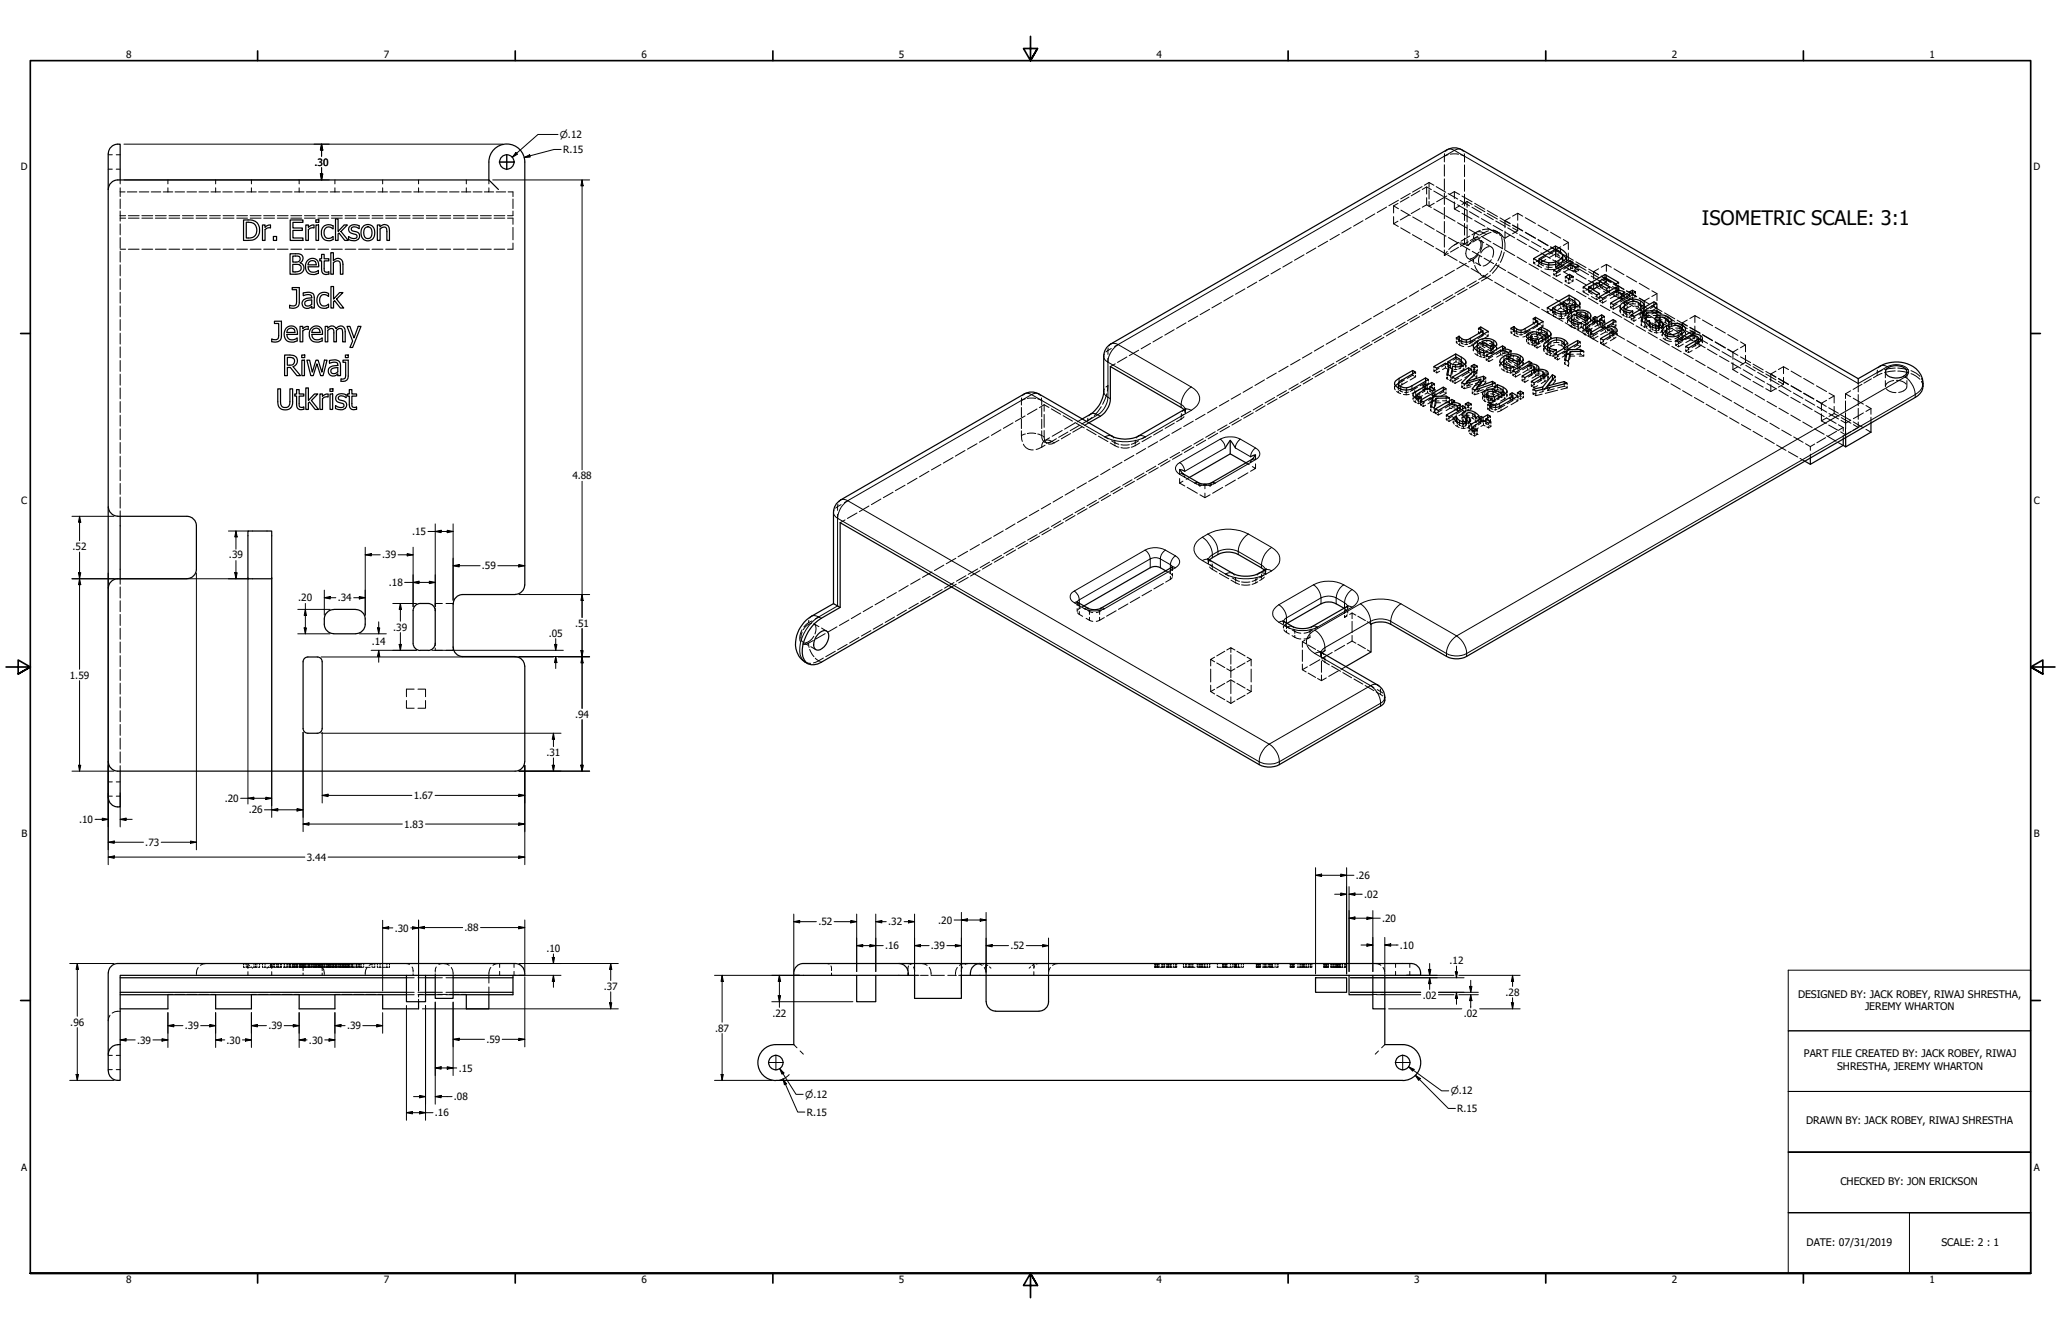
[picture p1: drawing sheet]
<svg xmlns="http://www.w3.org/2000/svg" width="864mm" height="559mm" viewBox="0 0 864 559" stroke-linecap="round" stroke-linejoin="round" font-family="sans-serif">
<defs><g id="words">
<text font-size="8.4" x="713.2" y="94.2">ISOMETRIC SCALE: 3:1</text>
<g font-size="4.4">
<text x="753.4" y="418">DESIGNED BY: JACK ROBEY, RIWAJ SHRESTHA,</text>
<text x="781.5" y="423.2">JEREMY WHARTON</text>
<text x="755.9" y="443">PART FILE CREATED BY: JACK ROBEY, RIWAJ</text>
<text x="769.8" y="448.2">SHRESTHA, JEREMY WHARTON</text>
<text x="756.8" y="470.9">DRAWN BY: JACK ROBEY, RIWAJ SHRESTHA</text>
<text x="771.1" y="496.6">CHECKED BY: JON ERICKSON</text>
<text x="757" y="522">DATE: 07/31/2019</text>
<text x="813.5" y="522">SCALE: 2 : 1</text>
</g>
<g font-size="4.2">
<text x="52.8" y="24.4">8</text>
<text x="160.8" y="24.4">7</text>
<text x="268.7" y="24.4">6</text>
<text x="376.7" y="24.4">5</text>
<text x="484.6" y="24.4">4</text>
<text x="592.6" y="24.4">3</text>
<text x="700.5" y="24.4">2</text>
<text x="808.5" y="24.4">1</text>
<text x="236" y="64.1">R.15</text>
<text x="8.8" y="71.4">D</text>
<text x="131.8" y="69.4">.30</text>
<text x="852" y="71.4">D</text>
<text x="239.8" y="200.7">4.88</text>
<text x="8.9" y="211.1">C</text>
<text x="852.2" y="211.1">C</text>
<text x="172.7" y="224.1">.15</text>
<text x="30.4" y="230.4">.52</text>
<text x="95.9" y="233.9">.39</text>
<text x="160.1" y="233.9">.39</text>
<text x="201.9" y="238.5">.59</text>
<text x="162.9" y="245.5">.18</text>
<text x="125" y="251.9">.20</text>
<text x="141.5" y="251.9">.34</text>
<text x="241" y="262.5">.51</text>
<text x="164.8" y="264.2">.39</text>
<text x="229.9" y="266.7">.05</text>
<text x="155.8" y="270.1">.14</text>
<text x="29.3" y="284.2">1.59</text>
<text x="241" y="300.6">.94</text>
<text x="229" y="316.6">.31</text>
<text x="94.2" y="335.9">.20</text>
<text x="173.4" y="334.7">1.67</text>
<text x="104.2" y="340.7">.26</text>
<text x="33.1" y="344.7">.10</text>
<text x="169.4" y="346.7">1.83</text>
<text x="9" y="350.8">B</text>
<text x="852.2" y="350.8">B</text>
<text x="60.9" y="354.3">.73</text>
<text x="128.5" y="360.6">3.44</text>
<text x="568.1" y="368.2">.26</text>
<text x="571.6" y="376.1">.02</text>
<text x="342.9" y="387.6">.52</text>
<text x="372.2" y="387.6">.32</text>
<text x="393.1" y="386.9">.20</text>
<text x="579.1" y="386.1">.20</text>
<text x="165.4" y="390.2">.30</text>
<text x="194.7" y="390.1">.88</text>
<text x="229" y="398.7">.10</text>
<text x="370.8" y="397.6">.16</text>
<text x="390.1" y="397.6">.39</text>
<text x="423.4" y="397.6">.52</text>
<text x="586.6" y="397.4">.10</text>
<text x="607.3" y="403.9">.12</text>
<text x="253" y="414.6">.37</text>
<text x="596.1" y="418.4">.02</text>
<text x="630.9" y="417.1">.28</text>
<text x="323.7" y="425.9">.22</text>
<text x="29.5" y="429.6">.96</text>
<text x="77.5" y="431.2">.39</text>
<text x="112.5" y="431.2">.39</text>
<text x="145.4" y="431.2">.39</text>
<text x="613.3" y="426.1">.02</text>
<text x="57.5" y="437.1">.39</text>
<text x="94.9" y="437.1">.30</text>
<text x="129.5" y="437.1">.30</text>
<text x="203.8" y="436.9">.59</text>
<text x="299.7" y="432.1">.87</text>
<text x="192.2" y="448.9">.15</text>
<text x="190.2" y="460.9">.08</text>
<text x="182.2" y="467.6">.16</text>
<text x="338.1" y="467.3">R.15</text>
<text x="610.6" y="465.8">R.15</text>
<text x="8.9" y="490.5">A</text>
<text x="852.2" y="490.5">A</text>
<text x="52.8" y="537.5">8</text>
<text x="160.8" y="537.5">7</text>
<text x="268.7" y="537.5">6</text>
<text x="376.7" y="537.5">5</text>
<text x="484.6" y="537.5">4</text>
<text x="592.6" y="537.5">3</text>
<text x="700.5" y="537.5">2</text>
<text x="808.5" y="537.5">1</text>
</g>
<g font-size="4">
<text x="234.6" y="57.8">⌀.12</text>
<text x="337.4" y="459.9">⌀.12</text>
<text x="607.9" y="458.4">⌀.12</text>
</g>
</g></defs>
<!-- layer: Hidden (ANSI) -->
<g fill="none" stroke="#000" stroke-width=".42">
<path d="M45.3 64.8h1.8M45.3 70.9h1.8M48.7 64.8h1.7M48.7 70.9h1.7M50.4 75.4v1.6M50.4 78.7v3.7M70.4 75.4v1.6M70.4 78.7v1.7M90.4 75.4v1.6M90.4 78.7v1.7M105.3 75.4v1.6M105.3 78.7v1.7"/>
<path d="M125.3 75.4v1.6M125.3 78.7v1.7M140.3 75.4v1.6M140.3 78.7v1.7M160.3 75.4v1.6M160.3 78.7v1.7M175.4 75.4v1.6M175.4 78.7v1.7M195.4 75.4v1.6M195.4 78.7v1.7M204.9 78.7v1.7h-2M204.9 75.4v1.6"/>
<path d="M595 79.9l-3.7 2.1M595.9 78.2l-4 2.3M595.9 79.4l1.9-1.1 2 1.1M597.8 78.3v3M598.8 76.5l2 1.1M598.8 76.5v1.9M598.8 79.4v4M598.8 76.5l-2 1.1M601.8 78.2l4 2.3M50.4 80.4h2M50.4 83.4v4M50.4 88.4v4.2"/>
<path d="M50.4 93.8v4.6M50.4 99.5v4.6M50.4 91.4h2.2M50.4 90.4h2.2M53.3 80.4h4M53.8 91.4h4.5M53.8 90.4h4.5M58.4 80.4h4M59.4 91.4h4.6M59.4 90.4h4.6M63.4 80.4h4M65.1 91.4h4.6"/>
<path d="M65.1 90.4h4.6M68.4 80.4h4M70.8 91.4h4.5M70.8 90.4h4.5M73.3 80.4h4M76.5 91.4h4.5M76.5 90.4h4.5M78.4 80.4h4M82.2 91.4h4.5M82.2 90.4h4.5M83.4 80.4h4M87.8 91.4h4.5"/>
<path d="M87.8 90.4h4.5M88.4 80.4h4M93.3 80.4h4M93.5 91.4h4.5M93.5 90.4h4.5M98.4 80.4h4M99.2 91.4h4.5M99.2 90.4h4.5M103.4 80.4h4M104.8 91.4h4.6M104.8 90.4h4.6M108.3 80.4h4"/>
<path d="M110.5 91.4h4.6M110.5 90.4h4.6M113.3 80.4h4M116.2 91.4h4.5M116.2 90.4h4.5M118.4 80.4h4M121.9 91.4h4.5M121.9 90.4h4.5M123.4 80.4h4M127.6 91.4h4.5M127.6 90.4h4.5M128.3 80.4h4"/>
<path d="M133.2 91.4h4.5M133.2 90.4h4.5M133.3 80.4h4.1M138.4 80.4h4M138.9 91.4h4.5M138.9 90.4h4.5M143.4 80.4h4M144.6 91.4h4.5M144.6 90.4h4.5M148.3 80.4h4M150.2 91.4h4.6M150.2 90.4h4.6"/>
<path d="M153.4 80.4h4M155.9 91.4h4.6M155.9 90.4h4.6M158.4 80.4h4M161.6 91.4h4.5M161.6 90.4h4.5M163.4 80.4h4M167.3 91.4h4.5M167.3 90.4h4.5M168.3 80.4h4M173 91.4h4.5M173 90.4h4.5"/>
<path d="M173.4 80.4h4M178.4 80.4h4M178.6 91.4h4.5M178.6 90.4h4.5M183.4 80.4h4M184.3 91.4h4.5M184.3 90.4h4.5M188.3 80.4h4M190 91.4h4.5M190 90.4h4.5M193.4 80.4h3.9M195.6 91.4h4.6"/>
<path d="M195.6 90.4h4.6M198.2 80.4h3.8M201.3 91.4h4.6M201.3 90.4h4.6M204.9 80.4h2M207 91.4h4.5M207 90.4h4.5M207.9 80.4h4M212.7 91.4h2.2v2.6M212.9 80.4h2v2M214.9 83.4v4M214.9 88.4v2h-2.2"/>
<path d="M214.9 95.2v5.3M561.2 98.2l-3.9 2.3M566.2 95.3l-4 2.3M571.1 92.5l-3.9 2.2M576.1 89.6l-4 2.3M581 86.7l-3.9 2.3M583.9 86.2v3M583.9 90.7v3M583.9 86.2l2.1 1.2M583.9 93.7l2 1.2M585.8 85.2l-1.9 1M585.8 92.6l-1.9 1.1"/>
<path d="M586 83.9l-4 2.3M586.9 95.4l4 2.3M587 88l3.9 2.3M590.4 82.6l-3.7 2M590.4 90l-3.7 2.1M590.9 81l-4 2.3M591.8 98.3l4 2.2M591.9 90.9l4 2.3M595 87.4l-3.7 2.1M597 93.7l4 2.4M597.8 85.8l2 1.1M597.8 82.8v3"/>
<path d="M597.8 85.8l-1.9 1M598.8 84.4v2l2.2-1.2M600.8 80l4 2.3M600.8 87.5l4 2.3M601.9 96.6l4 2.3M605.7 82.9l4 2.3M605.7 90.4l4 2.2M606.2 82.1l-4.2 2.4M606.8 81.1l4 2.3M606.9 99.5l4 2.3M609.4 80.3v2.8M609.4 84.6v2.9"/>
<path d="M609.4 87.5l2.2 1.2M609.4 80.3l-2.1 1.2M609.4 80.3l2.2 1.2M610.7 85.8l4 2.3v4.9M610.7 93.3l4 2.3M611.6 86.2l-2.2 1.3M611.8 83.9l4 2.3M612.6 89.3l4.2 2.5M612.6 82.1l4.2 2.4M614.7 84.4l2.1 1.3M614.7 84.4l-2.1 1.3M614.7 84.4v2.5"/>
<path d="M614.7 94.2v4.9M615.7 88.6l4 2.4M615.7 96.1l4 2.3M615.9 98.9l-3.7 2.1M616.8 86.8l4 2.4M617.9 86.2l4.3 2.5M617.9 92.4l4.3 2.4M617.9 85.2l4.3 2.4M620.3 96.5l-3.5 1.9M620.3 99.6l-3.2 1.8M620.7 91.6l4 2.3M620.7 99l4 2.3"/>
<path d="M621.8 89.7l3.9 2.3M623.2 89.3l4.2 2.5M623.2 95.4l4.2 2.5M623.2 88.2l4.2 2.5M624.7 96.1l-3.5 .2M624.8 97.3l-3.7 1.8M625.6 96.3l2 .9M625.7 94.4l4 2.3M625.9 97.2a3.7 3.7 0 0 1 3.8 1.9M626.7 92.6l4 2.3M628 97.4l.3 .3M628.5 92.4l4.3 2.4"/>
<path d="M628.5 98.5l2.1 1.3M628.5 91.2l2.1 1.3M630.6 92.5v2.9M630.6 96.8v3M630.6 92.5l2.2 1.2M630.7 97.3l4 2.3M631.8 95.4l4 2.4M632.8 91.2l-2.2 1.2 2.2 1.2M632.8 98.5l-2.2 1.3M633.8 95.4l2.2 1.2M633.8 94.4l4.2 2.4M633.8 94.2l4.2 2.4"/>
<path d="M636 93.7v2.9M636 89.3l-2.2 1.3M636 96.6l-2.2 1.3M636.7 98.4l4 2.2M638 90.6l-2-1.3v3M639.1 91.2l4.3 2.4M639.1 97.4l4.3 2.4M639.1 97.3l4.3 2.5M644.5 94.2l4.2 2.4M649.7 97.3l4.3 2.5M50.4 105.2v4.6M50.4 110.9v4.7"/>
<path d="M50.4 116.7v4.6M50.4 104.4h2.2M53.8 104.4h4.5M59.4 104.4h4.6M65.1 104.4h4.6M70.8 104.4h4.5M76.5 104.4h4.5M82.2 104.4h4.5M87.8 104.4h4.5M93.5 104.4h4.5M99.2 104.4h4.5M104.8 104.4h4.6"/>
<path d="M110.5 104.4h4.6M116.2 104.4h4.5M121.9 104.4h4.5M127.6 104.4h4.5M133.2 104.4h4.5M138.9 104.4h4.5M144.6 104.4h4.5M150.2 104.4h4.6M155.9 104.4h4.6M161.6 104.4h4.5M167.3 104.4h4.5M173 104.4h4.5"/>
<path d="M178.6 104.4h4.5M184.3 104.4h4.5M190 104.4h4.5M195.6 104.4h4.6M201.3 104.4h4.6M207 104.4h4.5M214.9 101.8v2.6h-2.2M526.6 118.2l-3.9 2.3M531.6 115.3l-4 2.3M536.5 112.5l-3.9 2.2M541.5 109.6l-4 2.3M546.4 106.7l-4 2.3"/>
<path d="M551.4 103.9l-4 2.3M556.3 101l-4 2.3M596.8 101.1l3.9 2.3M601.7 103.9l3.9 2.3M606.4 105.3l-1.2 1.8M606.6 106.8l4 2.3M610.6 102l-2.3 1.4-1.2 1.1M611.3 101.5l-1.9 1.1M611.5 109.7l4 2.2M611.6 101.9h1.2l1.2 .5M611.9 102.4l4 2.3M614.4 102.6l.3 .2"/>
<path d="M614.7 103.9a3.5 3.5 0 0 0 .4 4.2M614.7 100.3v2.5M615.1 108.2l2.2 1.3M616.3 101.9l-1.6 .9M616.5 112.5l3.9 2.2M616.9 105.3l4 2.3M618.3 110l2.2 1.3M618.6 100.3a4.8 4.8 0 0 0-3.4 2.6M619.6 105.7l-.2 .2a4.7 4.7 0 0 1-3.3 2.5M619.6 100.4l2.1 1.3M619.7 100.5a3 3 0 0 1 .4 4.2M619.7 118.3l-4 2.3"/>
<path d="M620 107a3.5 3.5 0 0 0 .4 4.2M621.4 115.3l3.9 2.3M621.9 108.1l4 2.3M622.8 102.2l2.2 1.3M624 103.3a4.8 4.8 0 0 0-3.5 2.7M624.5 115.3l-3.8 2.4M624.9 108.8l-.1 .2a5 5 0 0 1-3.3 2.4M625 103.6a3.1 3.1 0 0 1 .4 4.2M625.7 101.9l4 2.3M626.3 118.2l3.9 2.3M626.9 111l4 2.3M628.1 110.9l-2.8 3.6"/>
<path d="M630.2 100.1a8.2 8.2 0 0 1 .3 4.5M630.3 105.7l-1.7 4.2M630.7 104.8l4 2.3M631.8 113.9l4 2.3M635.7 100.2l3.9 2.3M635.7 107.6l3.9 2.4M636.8 116.8l4 2.3M640.7 103.1l4 2.2M640.7 110.6l4 2.2M641.7 101.2l4 2.3M641.9 119.6l3.9 2.4M642.6 109.6v.6l.6-.3"/>
<path d="M642.6 108.3v.7M642.6 110.2l.7 .5M644 111.1l2 1M644.3 109.3l-.5 .3M644.5 100.5l4.2 2.4M644.5 100.3l4.2 2.5M644.9 110.1l.3 .5M644.9 109.6v.3M645.5 110.7l1.3 .7M645.7 105.9l3.9 2.4M645.7 113.4l3.9 2.3M646.7 104.1l4 2.3"/>
<path d="M647.3 112.6l1.4 .3M647.6 107.4l-2.7 1.6M647.7 108.7l-2.8 1.7M647.9 111.8l1.1 .2M648.7 110.9v.7M648.7 112.3v.6M649 111v.3M649 111.6v.4M649.7 103.4l2.1 1.2 2.2-1.2M649.7 103.5l4.3 2.5M650.4 112h-1.4M650.6 108.8l4 2.3"/>
<path d="M650.6 116.3l4 2.3M651.1 112.8l-2.4 .1M651.1 113.2v.6M651.1 115.1l.3 .2M651.7 107l4 2.3M651.8 104.8l.7 .6M651.8 104.5v3.1M651.8 105l-2.8 1.6M651.8 112l2.2 1.2M651.8 109.1v2.9M652 105.7v.6l-2.9 1.6M652 106.3l.2 .2"/>
<path d="M652 104.3v.7M652.2 115.1v.7l-.4-.2M652.2 113.9v.6M652.5 106.7l1.1 .6M653.2 105.8l1 .6M653.7 110.7l-1.9 .9M653.8 113.5l-2.7 1.6v-.6M653.9 114.9l-1.7 .9M654 110.7l-2.2 1.3M654.2 107.8l.5 .9M654.5 106.6l.2 .1M654.7 109.7l-.5 .5"/>
<path d="M654.8 108.9v.1M655.1 100.3l2.1 1.2v3M655.1 106.6l4.2 2.4M655.1 113.8l4.2 2.5M655.5 111l-3.3 1.6M655.6 111.7l4 2.3M655.6 119.2l4 2.3M655.9 117.3v.6l.6-.3M655.9 116v.6M655.9 117.9l.5 .3M656.2 108.1l.1 .2M656.3 108.4v1.5"/>
<path d="M656.5 107.2v.6M656.5 108.5v.7M656.7 109.9l4 2.2M656.9 118.5l.5 .2M657.1 112.3v.7l-1.7 .9M657.1 113h.9M657.1 111v.7M657.2 108.9l2.1 1.2M657.2 106v2.9M657.2 101.5l-2.1 1.3M657.2 108.9l-2.1 1.2M657.4 116.8v.7"/>
<path d="M657.4 118.1v.6M657.7 116.8l.4 .4M657.7 116.6v.1M657.7 116.9l-.6 .3M657.9 111.1l.4 .3M657.9 111.2l-2.7 1.6M658 118.4l-.6 .3M658.1 111.1v.4M658.1 112v.4M658.1 112.4l1 .1M658.4 112.2l-.3 .2M658.6 117.5l.5 .2"/>
<path d="M658.7 111.6l.4 .2M658.8 113.2l1.1 .5M659.1 111.2v.6l-.4 .2M659.1 109.9v.7M659.1 117.1v.6l-.5 .4M659.1 115.8v.7M660.1 112.6l1.1 .5M660.1 113.8l.2 .2M660.3 112v.6M660.3 113.3v.7M660.3 110.7l4.3 2.5M660.3 116.9l4.3 2.4"/>
<path d="M660.3 109.7l4.3 2.4M660.6 114.6l4 2.3M660.7 113.7l-.4 .3M661.4 113.2l.1 .1M661.5 112.6v.7l-.4 .2M661.5 111.3v.7M661.7 112.7l4 2.4M665.6 117.5l4 2.3M665.7 112.7l2.1 1.2M665.7 113.8l4.2 2.5M665.7 120l2.1 1.2M666.7 115.6l3.9 2.3"/>
<path d="M667.8 113.9l2.1 1.2M667.8 113.9v2.9M667.8 118.3v2.9M667.8 113.9l2.1 1.3M669.1 119.7v.6l-1.1 .7M669.1 118.4v.7M669.5 118.7l-1.2 .7M669.9 112.6l-2.1 1.2M669.9 120l-2.1 1.2M670.2 119.5l1.4 1M670.2 119v.3M670.9 116.9l2.2 1.2"/>
<path d="M670.9 115.8l4.3 2.4M670.9 115.6l4.3 2.5M670.9 117.9l-.7 .5M671 119.3l-.8 .5M671.6 118.5l4 2.3M672.5 116.8l2.3 1.5M672.5 116.4v.2M672.5 117l-.8 .4M672.7 117.7v.6l-.9 .5M672.7 116.3v.7M672.7 118.3l1.4 .9M673.1 115.2v2.9"/>
<path d="M673.1 110.7l-2.2 1.3M673.1 118.1l-2.2 1.2M675.2 112l-2.1-1.3v3M676 118.9l2.2 1.4M676.3 112.6l4.2 2.5M676.3 118.8l4.2 2.5M676.3 118.7l4.2 2.5M677.2 118.9v.7M678.2 119.6v.7l-.3 .2M678.2 118.3v.6M681.5 115.6l4.3 2.5M686.9 118.7l4.2 2.5"/>
<path d="M50.4 122.4v4.6M50.4 128.1v4.6M50.4 133.9v4.5M50.4 139.6v4.5M492 138.1l-3.9 2.3M497 135.3l-4 2.2M501.9 132.4l-4 2.3M506.9 129.5l-4 2.3M511.8 126.7l-4 2.3M516.7 123.8l-3.9 2.3M521.7 121l-4 2.3M584.8 138.4l-3.9 2.3"/>
<path d="M589.9 135.5l-4 2.4M594.8 132.7l-4 2.2M599.8 129.8l-4 2.3M604.8 126.9l-4 2.3M609.7 124l-3.9 2.4M614.7 121.2l-4 2.2M619.5 138.9v.6l.3-.2M619.5 137.5v.7M619.5 139.5l.6 .4M620.5 138.7l.3 .4M620.5 138.1v.3M620.5 138.9l-.4 .2"/>
<path d="M621.1 139.3l.3 .2M621.9 139.8l.5 .3M623.6 138.8v.6M631.3 121l3.9 2.3M633.2 138.7v.7l.3-.2M633.2 139.4l.4 .4M633.2 137.5v.6M634.4 138.7h.1M634.4 138.3v.2M634.4 138.7l-.5 .2M634.4 138.7l.3 .4M635.1 139.4l1 .6"/>
<path d="M636.1 123.8l4 2.3M637.3 139.3v.3M637.3 140v.3M641.1 126.7l3.9 2.3M641.2 138.4l-2.7 1.5M642.4 134.7v.7l.3-.1M642.4 133.5v.6M642.4 135.4l.7 .4M642.5 139l-2.7 1.6-1.7 .6M643.4 134.6l.3 .5M643.4 134v.3M643.4 134.9l-.3 .2"/>
<path d="M643.7 136.1l.6 .2M644 135.2l.3 .2M644.3 136v.1M644.3 136.5l-2.1 1.2M644.7 137.8l.1 .7M644.8 139.8l.8 .3M644.8 135.7l.6 .3M645.1 139.5l-.4 .3v-.7l.1 .7M645.9 139.1l.8 .3M645.9 138.2v.3M645.9 138.7v.4M645.9 139.1l-.4 .2"/>
<path d="M646 129.5l3.9 2.3M646 136.3l.6 .4M646.6 136v.7l-2.8 1.5M646.6 134.7v.7M646.8 122.6l4 2.2M647.5 139.7l.8 .4M648.3 130.2v.7l.6-.3M648.3 128.9v.7M648.3 130.9l.9 .5M649.9 139.8v.7M650 129.9l-.5 .3M650.1 131.9l.8 .5"/>
<path d="M650.6 130.7l.3 .5M650.6 130.2v.3M650.9 132.4l1.1 .5M650.9 132.4l4 2.2M651.3 131.4l1 .6M651.7 130.4l-1.1 .6M651.8 125.4l4 2.3M651.9 128.8l-1.3 .8M653.2 132.3l.8 .2M653.2 133.3l2.2 .2M654 128.4v.6l-1.2 .7M654 129l.4 .3"/>
<path d="M654 127.1v.7M654 132.5h.7M654 131.5v.3M654 132.2v.3M654.4 127.4l-1.2 .7M654.9 129.6l.9 .5M654.9 128.2l.5 .5M654.9 127.7v.3M655.8 135.2l4 2.3M655.8 128l-.9 .5M655.8 126.6l-.9 .5M655.9 129l.6 .3"/>
<path d="M656.3 130.5l.4 .4 .1 .5M656.5 131.8l-1.1 .6M656.7 129.4l.1 .1M656.8 128.3l4 2.3M656.8 131.1v.1M656.8 133v.6M656.8 134.3v.6M657.2 134l-.4 1.1M657.5 136.2l1.4 1M657.5 125.4l.7 .7M657.5 125.1v.1M657.5 125.6l-.8 .5"/>
<path d="M657.6 126.2v.7l-.9 .5M657.6 125v.6M657.6 126.9l.5 .2M657.9 129.9h.7M657.9 129.9v.7l.4 .8M657.9 130.5l1.1 .1M657.9 128.6v.6M658.1 132.3l-1.7 .9M658.4 129.5v.7M658.4 130.9v.6M658.4 127.4l.9 .5M658.4 135v.1"/>
<path d="M658.6 135.5l1.4 1.1M659.1 126.6l.9 .5M659.1 132.6l-.7 .4M659.4 137.4l1 .3M659.6 133.6l-.9 .8M659.6 131.6v.7M659.6 133v.6M659.6 133.6l1.6 .9M659.8 128.3l.4 .4M660 129.3l-.8 .4M660.1 127.2l.2 .1M660.2 128.7v.3"/>
<path d="M660.2 126.7v.7M660.2 128v.7M660.3 128.5v.2M660.3 128.8v.1M660.4 132.1l-.6 .2M660.5 132.8v.3l1.2 .7M660.6 122l4 2.3M660.6 136.8l.6 .2M660.8 138l3.9 2.4-1.2-.8M660.9 137.8l.5 .1M661.2 132.8l-.7 .3M661.2 135.9v.4"/>
<path d="M661.2 136.6v.4M661.2 137h.4M661.4 136v.7M661.4 137.3v.6M661.4 128l.2 .2M661.7 129.7l-1.6 .8M661.7 128.4l.2 .2M661.8 131.2l4 2.3M661.8 137.7l-.4 .2M661.9 128.6l.1 .6M661.9 127.5v.4M661.9 128.3v.3"/>
<path d="M662.1 131.9l-1.6 .2v.4M662.1 127.1v.7M662.1 128.4v.7M662.1 137.1l.5 .1M662.4 132.7h.7M662.4 130.7v.6M662.4 132v.7M662.4 132.7h-.6M662.6 137.2v-.7v.7l-.4 .2M662.6 135.3v.6M662.6 137.2h.1M662.8 135.4l1.6 .9v-.6"/>
<path d="M662.9 134.5l1.2 .7M663.3 137.1v.6M663.3 138.4v.7M663.4 122.2l2.3 1.4M663.4 120.3v.6M663.4 121.6v.6M663.6 132l1.6 .5M663.8 132.8l.9 .5M663.9 138l-.6 .7M664 121.9l-.6 .3M664.1 134.2v.4M664.1 134.9v.3"/>
<path d="M664.4 134.4v.6M664.5 134.9l-.4 .3M664.6 136.2l-.2 .1M664.9 137v.7M664.9 138.3v.8M665 133.7l.1 .5M665.1 134.2l-.2 .4M665.1 133.9v.3M665.1 121.3l-.6 .3M665.2 133.9v.1M665.2 139.6l.7 .4M665.3 138.6l-.4 .7"/>
<path d="M665.6 124.9l4 2.4M665.7 122.1l1.5 1.1M665.7 121.6v.3M665.7 138.9v.6M665.7 135.5l-.9 .6M666 136.8l-1.1 .7M666.1 133.2l.3 .3M666.4 139.4v.6M666.5 133.8l-.2 1.1M666.6 132.1v.7M666.6 133.5v.6M666.7 138.2v.7"/>
<path d="M666.7 134l4.1 2.3M666.8 124.2l2.3 1.3v-.6M666.8 121.7l-1.1 .6M667 120.1l-1.3 .8M667.2 137.5l-1.5 .9M667.4 134.4v.7l.3-.2M667.4 133.2v.6M667.4 135.1l.3 .2M668 135.4h.2M668.2 134.7l-.2 .1M668.2 134.9v.2M668.2 135.6l-1.1 .6"/>
<path d="M668.6 134.7l.2 .1M668.7 124.1l1.5 .8M669 134.9l.2 .1M669.1 123.6v.6M669.1 120.3l1.4 .9M669.2 134.4v.2M669.4 135.6v.6l-1.1 .6M669.4 134.2v.7l-.2-.1M669.4 139.7l-3 1.7v-.7M669.4 136.2l.7 .5M669.5 125.3l-.4 .2M669.9 134.6l-.2 .1"/>
<path d="M670.2 124.3v.6l-.4 .2M670.2 122.9v.7M670.3 135.4v.3l.7 .4M670.3 134.8v.3M670.4 124.3v.7M670.4 126.2l.4 .3M670.6 120.3l4 2.3M670.6 127.8l4 2.3M670.6 134.2l-.3 .2M670.9 135.3l-.6 .4M671.1 133.7l.4 .4M671.1 133.2v.3"/>
<path d="M671.1 133.9l-.2 .1M671.5 136.8v.7l-.7-.5M671.5 126.2v.7l-.4-.2M671.5 125v.6M671.5 135.5v.6M671.7 136.5l.8 .4M671.8 137l4 2.3M671.8 137.3l-.3 .2M671.9 122l1.4 .8v-.7M671.9 134.3l.4 .3M672.3 133.9v.7l-.7 .3M672.3 132.6v.6"/>
<path d="M672.5 136.3v.6l-.4 .2M672.5 134.9v.7M672.7 138.4v.7l-2 1.1M672.7 139.1h.9M672.7 137.1v.6M673 121.3l1.4 .9M673.1 124.7l-2.7 1.5v-.6M673.1 126l-1.6 .9M673.3 120.8v.7M673.6 122.6l-.3 .2M673.7 137.2v.4M673.7 138v.5"/>
<path d="M673.7 138.5l.7 .1M674.4 121.5v.7l-.4 .2M674.4 120.2v.6M674.4 136.7l-3.6 2.2M674.5 139.3l1.1 .5M674.8 137.9l-1.1 .6M674.9 126.9v.7M674.9 128.9l.4 .2M675.2 138.6l.8 .2M675.6 123.2l4 2.3M675.6 130.7l4 2.3M675.6 120l1.6 .9v-.6"/>
<path d="M675.6 129.3l.4 .2M676 135.6l.3 .5M676 135.2v.2M676 135.8l-.8 .5M676 127.6v.6M676 128.9v.6M676.3 123.4v.7l-1.5 .9M676.3 124.1l.9 .1M676.3 122.2v.6M676.7 121.4l3.9 2.3M676.7 139.8l4 2.3M676.7 136.3l.4 .2"/>
<path d="M677 139.4l.6 .9M677.1 135.8v.7l-1.1 .7M677.1 134.6v.6M677.2 122.2l.3 .3M677.2 122.3l-2.8 1.6M677.3 122.2v.5M677.3 123.1v.5M677.3 123.6h1.1M677.5 120.7l-.3 .2M677.6 127.3l-2.7 1.6v-.7M677.6 138.4v.6M677.6 139.6v.7"/>
<path d="M677.7 123.4l-.4 .2M677.9 122.7l.5 .2M678.1 124.3l1 .5M678.4 122.3v.6l-.4 .3M678.4 121v.7M678.8 128l-2.8 1.5M678.9 128.5v.6M678.9 129.7v.7M678.9 130l.2 1.1M679.3 129.4l-.2 .3M679.3 124.9l.2 .2M679.4 123.8l1.1 .4"/>
<path d="M679.5 123.1l.1 .7M679.5 124.4v.7M679.6 131.7l1.1 .7M680 124.9l-.4 .2M680.5 130.3v.3M680.5 130.7l.4 .6 1.3 .7M680.5 126.1l4 2.3M680.5 133.5l4 2.4M680.5 128.3v.1M680.7 124.3l.1 .1M680.8 123.8v.6l-.4 .3M680.8 122.4v.7"/>
<path d="M681.2 132.6l.4 .1M681.5 121.9l4.3 2.4M681.5 121.8l4.3 2.4M681.6 124.3l4 2.3M681.6 130.7v.7M681.6 132.1v.6M681.6 132.7l.4 .1M681.7 124.7l.4 .5M681.7 124.3v.2M681.7 124.9l-2.7 1.6M681.8 127.8l-1.2 .5M682.4 132.9l.5 .1"/>
<path d="M682.5 125.3l.4 .3M682.8 123.6v.6l.4-.2M682.8 122.2v.7M682.8 124.2l.5 .3M682.9 125v.6l-2.8 1.6M682.9 123.6v.7M682.9 131.1v.6M682.9 132.4v.6M683.3 132.8l-.4 .2M683.3 128.3l-2.4 1.4M683.5 131.9v.6M683.5 133.9l.4 .2"/>
<path d="M683.6 124.7l.5 .3M684 123.3l.4 .5M684 122.9l.1 .8M684 123.5l-.4 .3M684.1 131.6v.7l-1-.2M684.1 124.3v.7M684.1 130.4v.6M684.1 131.6v.7l-.4 .2M684.1 130.3v.7M684.5 124.8l-.4 .2M684.7 133.9v.7l-.4-.3M684.7 132.6v.6"/>
<path d="M684.8 124l.5 .3M684.9 128.2l1.9 .6M685.2 132.9l-1.7 1v-.7M685.3 123.6v.7l-.4 .2M685.3 122.3v.7M685.4 127.3l-2.4 .1M685.5 129l4 2.3M685.5 136.5l4 2.2M685.6 134l-.9 .6M686.4 127.6l1.2 .5M686.6 127.1l4 2.3M686.9 125l4.2 2.4"/>
<path d="M686.9 124.8l2.1 1.2M687.1 129.2l.2 .3M687.3 127.5v.6M687.3 128.8v.7M687.3 129.5l.2 .2M687.5 132.2v.7l-.9 .5M687.5 132.9h.3M687.5 130.9v.7M687.5 130l.1 .2M687.6 128.3v.7M687.6 129.6v.6zM687.7 135.6v.7l.1-.6"/>
<path d="M687.7 134.3v.6M687.7 136.3l.4 .2M687.8 128.3l.4 .4M688.1 134.6l-.1 .5M688.1 130l-.5 .2M688.1 132.9h.4M688.5 131l-1.7 1M688.6 129l.4 .5M688.7 136.8l.5 .4M689 126v3.1M689 128.8v.7l-.5 .3M689 133.4l2.1 1.2"/>
<path d="M689 130.5v2.9M689.2 135.2v.6M689.2 136.5v.7M689.5 135.8l-.3 1.4M689.7 136.3v.7l.4-.2M689.7 137l.5 .6M689.7 132.2h1.6M689.7 135v.7M690 132.3l-.3 2.1M690 131.1v.6M690 133h1.9M690.1 130l-1.4 .9"/>
<path d="M690.6 131.8l3.9 2.4M690.6 139.3l3.9 2.3M690.8 138.2l1.5 .8M690.9 130.9l-2.2 1.4M690.9 136.3l-.4 .2M691.1 124.8l-2.1 1.2M691.1 132.2l-2.1 1.2M691.1 136.5l.2 .2M691.3 136.9l.4 .6M691.6 130l4 2.3M692.1 137.8l.7 .5M692.1 121.8l2.2 1.2v2.9"/>
<path d="M692.1 135.3l4.3 2.4M692.1 128l4.3 2.5M692.7 132.1h1.5M693 128.1l.4 .5M693 127.8v.2M693 128.3l-1.4 .9M693.2 139.3l1.6 .1M693.3 138.4l.4 .2M693.5 133.5v.6M693.5 134.8v.6M693.5 135.8l.4 .5M693.7 137.4v.4"/>
<path d="M693.7 138.2v.4M693.7 138.6h.5M693.8 128.8l.4 .2M693.9 134.4v.6M693.9 135.7v.6M693.9 136.3l.3 .4M694.1 134.6l-.5 .5M694.2 128.4v.6l-2.2 1.3M694.2 127.1v.6M694.2 131.8v.3l.5 .3M694.2 131v.4M694.3 130.4l2.1 1.2"/>
<path d="M694.3 127.4v3M694.3 123l-2.2 1.2M694.3 130.4l-2.2 1.2M694.6 136.9l.6 .6M695.2 132.7l.4 .3M695.3 138l-.7 .5M695.3 135.3l-.1 .1M695.3 137.4v.1M695.3 137.7v.2M695.5 134.7l4 2.3M695.6 132.3v.7h-1.9M695.6 131v.6"/>
<path d="M696.4 134.8l-.9 .3M696.5 134h-1.3M696.5 138.7v.6M696.5 137h.1M696.6 137l.4 .7M696.6 132.9l4 2.3M696.6 136.8v.2M696.8 139.6l-.3 1.1v-.7M696.9 138.4l-1.3 .9M697.1 136v.7M697.1 137.3v.6M697.2 134.9l1.3 .7"/>
<path d="M697.5 132.2l4.2 2.4M697.5 138.3l4.2 2.5M697.5 131.1l4.2 2.4M697.7 134.2l1.3 .5M699 136.2l.3 .6v-.6M699.1 134.8l.2 .8M699.3 136.2v.7l.4-.2M699.8 135.3l-.5-.4v.7M700.2 135.7l.3 .4M700.5 135.5v.6l-.3 .3M700.5 137.6l4 2.3M700.5 134.2v.7"/>
<path d="M700.8 137.5l-2.8 1.1M700.9 138.5l-2.4 1.3M701.5 135.8l4 2.3M702.1 137.4l2.6 .6M702.5 138.2l1.8 .7M702.8 135.3l4.2 2.4M702.8 134.1l2.1 1.3M704.6 139.3l.1 .3M704.7 139.8l-.4 .6M704.9 135.4l2.1 1.2M704.9 135.3v2.9M704.9 139.7v2.9"/>
<path d="M705.9 138.8l.3 1.3M706.2 137.9v.6M706.2 139.1v.7M706.6 138.7l4 2.3M707 134l-2.1 1.3 2.1 1.2M708.1 138.3l2.1 1.2-2.1 1.3M708.1 137.1l4.2 2.4M708.1 137.2l4.2 2.4M710.2 136.6v3.4M710.2 132.2l-2.1 1.2M712.3 133.4l-2.1-1.2v2.9M713.4 134l4.2 2.5"/>
<path d="M718.7 137.1l4.2 2.4M50.4 145.3v4.6M50.4 151v4.6M50.4 156.7v4.7M467.3 152.4l-2 1.1M472.2 149.5l-4 2.3M477.1 146.7l-3.9 2.3M482.1 143.8l-3.9 2.3M487 141l-3.9 2.3M550 158.5l-4 2.3M555 155.6l-4 2.3M560 152.8l-4 2.3"/>
<path d="M565 149.9l-4 2.3M569.9 147l-3.9 2.4M574.9 144.1l-4 2.3M579.9 141.3l-4 2.3M588.5 159.1l-2.3 1.4M589.7 159.8l-2.8 1.7M591.9 157l.4 .4M591.9 156.6v.2M591.9 157.2l-2.2 1.3M592.8 157.6l.4 .3M593.2 157.2v.7l-2.3 1.3M593.2 155.9v.6"/>
<path d="M597.3 159.7v.2M598.6 159v.6M600.8 153.5v.7M600.8 155.5l.4 .2M602 155.5v.7l-.3-.2M602 154.2v.7M603 154.2l-2.2 1.3v-.7M603.2 155.5l-1.2 .7M605.7 153.4v.7l-1.2 .7M605.7 152.1v.7M605.7 154.1l.5 .3M606.2 152.4l-2.2 1.3"/>
<path d="M606.3 158v.7l.1-.6M606.3 156.7v.7M606.3 158.7l.6 .2M606.6 154.6l.5 .3M606.7 153.2l.1 .4M606.7 152.7v.3M606.7 156.9l-.1 .6M606.9 153.7h.2M607.4 159.3l.5 .3M607.8 151.5l-1.1 .6M607.8 152.8l-1.1 .7M607.9 157.6v.6"/>
<path d="M607.9 158.9v.7M608.1 158.2l-.2 1.4M608.5 154.5l.4 .1M608.5 158v.6M608.5 160l.5 .1M608.6 154.7l-.2 2.1M608.6 155.4l1.6 .2M608.6 153.4v.7M609.4 154.7l.5 .1M609.7 158.6v.7M609.7 160v.6M609.9 153.7v.4"/>
<path d="M609.9 154.4v.4M610 150.1l.7 .6M610 149.7v.2M610 150.2l-1.2 .7M610.1 150.9v.6l-1.1 .7M610.1 151.5l.4 .3M610.1 149.5v.7M610.2 142.9v.6l.4-.2M610.2 143.5l.5 .4M610.2 141.5v.7M610.6 154.7l-.7 .1M610.9 152l.9 .5"/>
<path d="M611.1 144.2l2.2 1M611.3 158.4l-2.8 1.6v-.7M611.4 142.7l-.4 .4M611.4 142.4v.2M611.4 142.7l.4 .5M611.5 151.1l1 .6M612.1 143.5l1 .6M612.1 152.8l.4 .9M612.2 154.1l-1 .5M612.5 159l-2.8 1.6M612.5 153.4v.1M613.7 144.3h.7"/>
<path d="M613.7 152.6l.2 .2M613.8 154.5l-2 1M614 153l.2 .9M614.2 151.6v.7M614.2 153v.6M614.4 143.3v.4M614.4 144v.3M615 144.2l-.6 .1M615.4 155.8l.4 .4M615.4 155.4v.2M615.4 156l-2.8 1.6M615.7 159.1l-1 1"/>
<path d="M616.1 156.5l.4 .2M616.5 154.6v.7l.3-.2M616.5 153.4v.6M616.5 156v.7l-2.7 1.5M616.5 154.7v.7l.4 .2M617.3 155.8l.5 .2M617.3 144.8v.7M617.3 146.2v.6M617.6 157.1v.1M617.7 154.4l.4 .5M617.7 154.1v.1M617.7 154.6l-.4 .2"/>
<path d="M617.7 145.9l-.4 1.1M617.8 154.1v.6M617.8 155.4v.6M618 148.1l1.4 .9M618 157.5l-.4-.3-1 1M618.2 155.8l-.4 .2M618.2 142.4l-2.6 1.6M618.4 157.7l.4 .2M618.6 155.1l.4 .3M618.8 157.3v.6l-1.4 1.3M618.8 156v.7M618.9 146.8v.1"/>
<path d="M618.9 144.8h.1M619 154.7v.7l-.4 .2M619 153.4v.7M619.1 147.4l1.4 1.1M619.5 143.1l-3.3 1.9-1.1 .2M619.7 144.5l-.6 .3M620 149.3l1 .3M620.1 145.5l-.9 .7M620.1 143.5v.7M620.1 144.8v.7M620.1 145.5l1.6 .9M620.3 144.2l.7-.2v.3"/>
<path d="M620.5 160l-2.3 .7M620.8 140.2l.6 .2M621 144.7v.3l1.2 .7M621.1 148.7l.6 .1M621.2 159.7h.1M621.4 149.7l.5 .1M621.4 140.1v.1M621.4 140.6l-2.1 1.3M621.6 159.4l.3 .4M621.6 159.3h.1M621.6 159.6h-.1M621.7 144.7l-.7 .3"/>
<path d="M621.7 147.8v.3M621.7 148.5v.3M621.7 148.8l.5 .1M621.9 147.9v.6M621.9 149.2v.6M622.2 160l.4 .1M622.3 149.6l-.4 .2M622.6 159.5v.6l-1.3 1.4M622.6 158.2v.6M622.6 149l.5 .1v-.6v.6l-.4 .3M622.6 143.8l-1.6 .2M622.7 148.8v.7"/>
<path d="M622.7 150.8l.4 .2M623 144.5l.6 .1M623 142.6v.6M623 143.9v.6M623 144.5l-.7 .1M623 140.4l.6 .4M623.1 147.1v.7M623.3 147.3l1.6 .9v-.6M623.4 146.4l1.2 .7M623.6 140.1v.7l-2.7 1.5M623.9 150.8v.6l-.4-.1M623.9 149.5v.7"/>
<path d="M624.1 143.9l1.6 .4M624.3 144.7l1 .6M624.6 146.1v.3M624.6 146.7v.4M624.9 146.2v.7M625 146.8l-.4 .3M625.1 148.1l-.2 .1M625.5 149.2l-2.8 1.6v-.6M625.5 145.6l.2 .5M625.5 150.6l-1.6 .8M625.7 146.1l-.3 .4M625.7 145.9v.2"/>
<path d="M626.2 147.4l-.9 .6M626.7 145l.2 .4M627.1 145.7v.4M627.1 146.1l-.3 .7M627.1 144v.7M627.1 145.4v.6M628.5 151.3v.7M628.5 152.6v.6M628.8 148v.7l-1.7 .9M628.8 148.7h.9M628.8 146.7v.7M628.8 152.3l-.3 1.1"/>
<path d="M629.1 154.5l1.5 .9M629.6 146.7l.4 .4M629.6 146.9l-2.7 1.6M629.7 146.7v.5M629.7 147.6v.5M629.7 148.1h1.1M630 153.2v.2M630 151.3h.1M630.1 147.9l-.4 .2M630.2 153.8l1.4 1.1M630.4 147.3l.3 .2M630.6 148.9l1 .5"/>
<path d="M630.7 146.9v.6l-.3 .2M630.7 145.5v.7M630.8 150.9l-.6 .3M631.1 155.7l1 .3M631.3 151.9l-.9 .8M631.3 150v.6M631.3 151.3v.6M631.3 151.9l1.5 .9M631.8 149.5l.2 .1M631.8 148.3l1.1 .5M632 149v.7l.4-.3M632 147.7v.6"/>
<path d="M632.1 150.4l-.7 .2M632.1 151.1v.3l1.2 .7M632.1 150.5v.2M632.2 155.1l.6 .2M632.5 156.1l.5 .2M632.8 151.1l-.7 .3M632.8 154.2v.4M632.8 154.9v.4M632.8 155.3l.5 .1M633 154.3v.6M633 155.6v.7M633.1 148.8l.1 .2"/>
<path d="M633.2 148.3v.7l-.4 .2M633.2 147v.6M633.4 156l-.4 .3M633.7 150.2l-1.6 .2M633.7 155.4h.5M633.9 155.3v.7M633.9 157.2l.4 .3M634.1 140.1l2.2 1M634.1 150.9l.6 .1M634.1 149v.6M634.1 150.3v.6M634.1 150.9l-.7 .1"/>
<path d="M634.2 154.9l.1 .6M634.2 153.6v.6M634.3 154.9v.6l-.4 .3M634.3 153.5v.7M634.4 153.7l1.6 .9v-.6M634.6 152.8l1.2 .7M635.1 157.2v.7l-.4-.2M635.1 156v.6M635.3 150.3l1.5 .5M635.4 151.1l1 .6M635.8 152.5v.3M635.8 153.2v.3"/>
<path d="M636 152.7v.7M636.2 153.2l-.4 .3M636.2 154.6h-.2M636.7 155.6l-2.8 1.6v-.6M636.7 140.2l.6 .1M636.7 152l.1 .5M636.8 152.5l-.3 .4M636.8 152.3v.2M637.1 156.7l-2 1.2M637.3 153.9l-.8 .5M637.8 151.5l.2 .3M637.8 157.5v.7"/>
<path d="M637.8 159.4l.4 .3M638 140.1l-.7 .2M638.2 152.1l-.3 1.1M638.2 150.4v.7M638.2 151.8v.6M638.9 159.5v.6l-.3-.2M638.9 158.2v.6M639.1 158.7l-1.3 .7v-.6M639.6 142.7l.2 .6M639.6 140.8v.6M639.6 142.1v.6M639.8 142.4l-.2 .3"/>
<path d="M640.1 143.6l1 .6M640.1 154.3v.6l-2 1.2M640.1 153v.7M640.1 154.9l.9 .1M640.2 141.8l-.2 .2M640.4 159.3l-1.5 .8M640.7 153.2l.4 .3M640.7 153v.1M640.7 153.3l-2.7 1.6M641.2 153v.5M641.2 153.9v.5M641.2 154.4h.6"/>
<path d="M641.3 142.4v.1M641.3 142.7v.1M641.4 154.2l-.2 .2M641.5 143.2l1.3 .7M641.5 153.7l.4 .2M641.7 144.4l.5 .1M641.7 159.8v.6M641.8 155.1l1.1 .5M641.9 153.3l-.2 .8M641.9 152v.7M642.2 141l-.9 .2M642.2 156.9l-1.8 1"/>
<path d="M642.2 142.6v.7M642.2 143.9v.6M642.2 144.5l.5 .1M642.4 154.5l.7 .1M642.6 141.9l-1.2 .7M642.9 144.5v.6l.3-.1M642.9 143.1v.7M642.9 145.1l.4 .3M643 140.9l1.8 .4M643.1 155.9v.3M643.1 156.2l-.4 .4M643.1 156.1v.1"/>
<path d="M643.1 155.8v.2M643.2 144.7h.4M643.4 141.9l1.6 .4M643.6 143.6v.4M643.6 144.3v.4M643.6 144.7l-.2 .1M643.6 157.4l-1.7 1M643.7 144.1h1M644 157.2h.8M644 155.3v.6M644 156.5v.7M644 157.2l-.2 .1"/>
<path d="M644.1 145.1v.7l-.4-.3M644.1 143.8v.7M644.4 155.3l.3 .3M644.5 155.3v.4M644.5 156.1v.6M644.5 156.7h.9M644.7 143.5v.2M644.8 156.1l-.3 .6M644.8 154.1v.6M644.8 155.3v.7M645.3 143.8l-.6 .2M645.7 157.4l1 .4"/>
<path d="M645.7 144.9l-1.6 .9M645.7 141.7l.8 .3M645.7 142.7l.8 .4M646 159.1l-1.7 1.1M646.2 156.7l.8 .1M646.5 140.3l1.1 .6M646.5 142.4v.2M646.5 142.8v.3M646.5 143.1l-.6 .3M646.9 142.2l.2 .1M646.9 144.7v.6M646.9 145.9v.7"/>
<path d="M646.9 146.2l.2 1.1M646.9 158.1v.3M646.9 158.4l-.3 .4M647 158l-.1 .4M647.3 145.6l-.2 .3M647.4 142.3l-.1 .1M647.4 141.9v.2M647.6 147.9l1.1 .7M647.9 159.4l-2.1 1.3M648 141.2l.2 .3M648 142.2l-.4 .2M648.1 157.3l.2 .3"/>
<path d="M648.2 141.5v.4M648.3 141.4v.1M648.3 141.6v.1M648.5 146.9l.3 .6 1.4 .6M648.5 146.5v.2M648.6 157.9l-.2 1M648.7 156.3v.6M648.7 157.5v.7M649.2 148.8l.4 .1M649.3 142.7l-2.1 1.3M649.3 140.8l.2 .2M649.6 146.9v.7"/>
<path d="M649.6 148.3v.6M649.6 148.9l.4 .1M649.7 141.3v.9M649.8 144l-1.3 .6M649.9 141.2v.6M650.4 149.1l.4 .1M650.6 159l.4 .2M650.8 147.3v.7M650.8 148.6v.6M651.1 148.3l1 .2v-.7v.7l-.4 .2M651.3 149l-.5 .2M651.3 144.5l-2.4 1.4"/>
<path d="M651.4 159.4l.3 .2M651.5 148.1v.7M651.5 150.1l.4 .2M651.7 158.9v.7l-1.1 1.4M651.7 157.7v.6M652.1 146.5v.7M652.7 150.1v.6l-.4-.2M652.7 148.8v.6M652.9 144.4l1.8 .7M653.2 149.1l-1.7 1v-.7M653.3 143.5l-2.4 .1M653.6 150.2l-.9 .5"/>
<path d="M654.4 143.8l1 .5M655 145.4l.3 .3M655.3 143.7v.7M655.3 145v.7M655.3 145.7l.1 .2M655.5 148.4v.7l-.9 .5M655.5 149.1h.3M655.5 144.3h.1M655.5 147.1v.7M655.6 144.5v.6M655.6 145.8v.6l-.1-.2M655.6 151.8v.7l.2-.6"/>
<path d="M655.6 145.8v.6l.5-.2M655.6 144.5v.7M655.6 150.5v.6M655.6 152.5l.5 .2M655.8 144.5l.3 .3M656 150.7l-.1 .6M656.1 149.1h.3M656.4 147.2l-1.7 .9M656.6 145.2l.3 .5M656.7 153l.5 .4M656.9 145v.7l-.4 .3M656.9 143.8v.6"/>
<path d="M657.2 151.4v.6M657.2 152.7v.7M657.4 152l-.2 1.4M657.7 148.4h1.6M658 148.5l-.3 2.1M658 147.3v.6M658 149.2h1.8M658.1 146.2l-1.5 .9M658.8 147.1l-2.2 1.4M660.7 148.3h1.5M661 144.3l.4 .5M661 144v.1"/>
<path d="M661 144.5l-1.4 .9M661.8 145l.4 .2M662.2 148v.3l.5 .3M662.2 144.6v.6l-2.2 1.3M662.2 143.3v.6M662.2 147.2v.4M663.1 148.9l.5 .3M663.6 148.5v.7h-1.9M663.6 147.2v.6M665.2 140.7l.5 .1M665.7 140.9l3.9 2.3M665.7 140.1v.7"/>
<path d="M666 140.6l-.3 .2M666.2 140.1l.4 .1 .1-.6v.6l-.3 .2M666.4 141.4l.4 .1M667.6 141.4v.6l-.4-.2M667.6 140v.7M669.6 140.8l-2 1.2M670.7 141.8v.7M671.1 144l-.5-.2 4 2.2M671.4 144.2l.4 .3M671.8 142.5v.6M671.8 143.8v.7M672 143l-1.3 .8v-.7"/>
<path d="M673.3 143.6l-1.5 .9M675 141.2l-1.7 1.1M675.5 146.6l3.9 2.2M675.9 140.1l-.4 .8M676 140.1v.2M677.2 141.2l-2.4 1.5M680.5 149.4l3.9 2.3M681.7 142.7l4 2.3M685.4 152.3l3.9 2.3M686.8 145.6l3.9 2.3M690.3 155.1l3.9 2.3M691.7 148.5l4 2.2"/>
<path d="M695.2 157.9l3.9 2.3M695.5 142.2l4 2.3M696.7 151.3l4 2.4M696.9 141.6l1.5 1 2 .4M698 140.5l.4 1 1.8 .7M700.5 145.1l4 2.3M701.7 154.2l4 2.3M702.2 142.7v.6M702.2 144.7l.4 .1M702.8 141.4l2.1 1.2M703.3 144.7v.6l-.4-.2M703.3 143.3v.7"/>
<path d="M703.8 140.9l-2 1M704.9 143.1l-2.7 1.6v-.7M705.4 144.1l-2.1 1.2M705.5 141.2l-2 1.2-1.7 .5M705.5 140.5l4 2.3M705.5 148l4 2.2M706.4 145.1v.6M706.4 147.1l.4 .2M706.7 157.1l4 2.3M707 141.4l-2.1 1.2M707.1 147.5l.4 .2M707.5 145.8v.6"/>
<path d="M707.5 147.1v.6M707.7 146.3l-1.3 .8v-.7M708.5 141.7v.7l-2.1 1.1M708.5 142.4h.9M708.5 140.4v.6M709 146.9l-1.5 .8M709 140.4v.1M709 140.7l-2.8 1.5M709.4 140.5v.4l-.4-.3M709.4 141.4v.4M709.4 141.8l.8 .1M709.7 141.6l-.3 .2"/>
<path d="M709.8 141.1l.4 .3M710.2 140.7l-.3 .8M710.2 142.6l1.2 .5M710.5 143.4l4 2.3M710.5 150.9l4 2.3M710.8 144.5l-1.8 1M710.9 141.9l.7 .2M711.5 141.5l4 2.3M711.6 143.6l-.4 .6M711.6 160l4 2.3M712.8 142.7l.6 .9v-.7M712.9 144.5l-2.4 1.6"/>
<path d="M713.4 140.1l4.2 2.5M713.4 140.3l4.2 2.4M713.4 141.7v.6M715.5 146.2l4 2.4M715.5 153.7l4 2.3M716.5 144.4l4 2.3M718.7 143.2l4.2 2.5M718.7 143.3l4.2 2.5M720.5 149.2l4 2.2M720.5 156.6l4 2.3M721.6 147.3l3.9 2.3M724 146.2l2.1 1.3 2.1-1.3"/>
<path d="M724 140.1l4.2 2.5M724 146.4l2.1 1.2M725.4 152l4 2.3M725.4 159.5l4 2.3M726.1 147.6l2.1 1.2M726.1 154.8l2.1 1.3M726.1 147.6v2.9M726.1 152v2.8M726.5 150.2l4 2.3M728.2 153.6l-2.1 1.2M729.3 143.2l2.1 1.3v2.9M729.3 156.7l4.3 2.4"/>
<path d="M729.3 149.5l4.3 2.4M730.4 154.9l4 2.3M731.4 151.8l2.2 1.2M731.4 148.8v3M731.4 144.5l-2.1 1.2M731.4 151.8l-2.1 1.2M731.5 153l4 2.4M734.6 153.6l4.2 2.5M734.6 152.5l4.2 2.4M734.6 159.8l4.2 2.4M735.4 157.8l4 2.3M736.5 156l4 2.2"/>
<path d="M739.9 155.6l2.1 1.2M739.9 156.7l4.3 2.4M741.5 158.8l4 2.3M742 156.7l2.2 1.2M742 156.8v2.9M742 156.8l2.2 1.3M744.2 155.4l-2.2 1.3M745.2 158.5l4.2 2.5M745.2 159.8l2.1 1.2M745.2 158.6l4.2 2.5M747.3 158.1v2.9M747.3 153.6l-2.1 1.2"/>
<path d="M749.4 154.8l-2.1-1.2v2.9M750.5 155.4l4.3 2.5M755.8 158.5l4.2 2.5M784.2 158.7l-3.2 1.8M788.6 156.4l-3.6 1.8M790 155.8v2.4M790 159.4v2.5M793.5 159.4a3.6 3.6 0 0 0-3.4 2.4M794.1 155.4l-4.4 .6M794.6 159.3h.2a5 5 0 0 1 3.9 1.6M795.2 155.4l4.5 .7M799 155.8v2.4"/>
<path d="M799 159.4v2.5M800.7 156.5l2.3 1.1 1.5 1.3M805.1 159.8l.5 .9 .2 1.2M50.4 162.5v4.6M50.4 168.2v4.6M50.4 173.9v4.6M50.4 179.6v4.6M424.5 177.1l-4.1 2.4M429.5 174.2l-4.1 2.3M434.5 171.3l-4 2.3M437.5 169.5l-2 1.3M437.5 169.5l2 1.2"/>
<path d="M437.5 169.5v2.8M437.5 173.6v5.4M440.5 171.3l3.9 2.2M445.5 174.1l3.9 2.3M450.3 177.3l-4.2 2.5M450.4 177l3.9 2.3M453.4 178.8l-3.9 2.2M453.5 175.5l-2.1 1.2M455.4 179.8l3.9 2.3M456.2 177.1l-1.9 1.1M492.1 177.2l-3.9 2.3M496.1 171.6l.5 1.5"/>
<path d="M496.1 174.6l-3.1 2.1M496.7 172.7v.4M496.8 171.6l-.1 .7M496.9 171.1l-.1 .2M515.2 178.6l-4 2.3M520.1 175.8l-3.9 2.3M525.1 172.9l-4 2.3M530.1 170l-3.9 2.3M535.1 167.1l-4 2.3M540.1 164.3l-4 2.3M545 161.4l-3.9 2.3M584.3 162.6l.3 .7"/>
<path d="M584.3 160.6v.6M584.3 161.9v.7M584.4 162.2l-.1 .4M584.8 161.5l-.3 .4M585.2 164l1.7 .9M586 162.4v.6M586 162.5v.2M586 160.5v.1M586.2 160.5h.1M586.4 161.9l-.4 .5M586.4 163.5l1.4 .7M588.1 165.2h2.4"/>
<path d="M590.2 164.2l-1.6 .2M592.1 165.4v.6M592.1 166.7v.6M592.3 167.9l1.2 .8M592.8 166.4l-.7 .6M593.7 165.3v.6M593.7 166.6v.8M593.9 162.2l-3 1.8M594 168.9l.5 .2M594 167.8l.7 .4M594.1 166.9l-.3 .7M594.5 167.1v.7"/>
<path d="M594.5 168.5v.6M594.8 168.9l-.3 .2M594.8 165.1l-1.1 .6M595.1 162.9l-3.4 1.9M595.2 167.6v.7M595.2 169.6l.4 .3M595.4 167.8v.7l-.3-.2M595.4 166.6v.6M595.5 167.8v.7l-.3 .2M595.5 166.6v.6M596 165.7l-1.5 .9M596.3 162.8v.6l.2-.1"/>
<path d="M596.3 161.4v.7M596.3 163.4l.2 .1M596.4 169.6v.7l-.4-.2M596.4 168.3v.7M596.9 168.7l-1.7 .9v-.6M597 163.6l-.2 .1M597 162.9l-.2 .2M597 163.2v.2M597 163.8l-1.1 .7M597.3 160.1l.4 .4M597.3 169.7l-.9 .6M597.3 160.3l-2.2 1.3"/>
<path d="M597.4 162.9l.2 .2M597.8 163.2l.2 .1M598 163.1h.2M598 162.6v.3M598.1 160.7l.5 .3M598.2 163.8v.7l-1.1 .6M598.2 162.6v.6M598.2 164.5l.7 .4M598.6 160.3v.7l-2.3 1.3M598.7 162.9l-.2 .1M599.1 163.6v.4l.7 .3M599.1 163.1v.3"/>
<path d="M599.2 168v.7l-.9 .5M599.2 166.7v.6M599.2 168.7h.4M599.4 162.4l-.3 .2M599.4 171.4v.6l.2-.6M599.4 170.1v.6M599.4 172l.5 .3M599.8 170.3l-.1 .6M599.8 163.6l-.7 .4M599.9 168.7h.3M599.9 161.9l.4 .5M599.9 161.5v.2"/>
<path d="M599.9 162.2l-.2 .1M600.2 166.8l-1.6 .9M600.3 165.1v.6l-.7-.4M600.3 163.8v.6M600.5 172.6l.5 .3M600.5 164.8l.8 .4M600.6 165.5l-.3 .2M600.7 162.6l.4 .2M601 170.9v.7M601 172.2v.7M601.1 162.2v.6l-.6 .4M601.1 160.8v.7"/>
<path d="M601.2 171.5l-.2 1.4M601.3 164.5v.7l-.3 .2M601.3 163.2v.7M601.5 168h1.5M601.5 171.3v.6M601.5 173.2l.4 .2M601.7 168.1l-.2 2M601.7 166.8v.6M601.7 168.7h1.9M601.9 165.8l-1.5 .9M602.6 166.7l-2.2 1.3M602.7 173.2v.7l-.4-.2"/>
<path d="M602.7 172v.6M604.3 171.6l-2.8 1.6v-.6M604.3 173l-1.6 .9M604.5 167.9h1.5M604.8 163.9l.4 .4M604.8 163.5v.2M604.8 164.1l-1.5 .9M605.5 164.5l.4 .3M605.9 164.1v.7l-2.2 1.3M605.9 162.8v.6M606 167.5v.4l.4 .2M606 166.8v.3"/>
<path d="M606 173.9v.7M606 175.8l.4 .3M606.8 176.3l.4 .2M606.9 168.5l.5 .2M607.2 174.6v.6M607.2 175.8v.7M607.4 168.1v.6h-1.9M607.4 166.8v.6M607.5 170.4v.7l-1.6 .9M607.5 171.1h.9M607.5 169.1v.7M608.3 169.2l.4 .3"/>
<path d="M608.3 169.3l-2.7 1.6M608.5 169.2v.4M608.5 170.1v.4M608.5 170.5l1 .1M608.8 174.2l-2.8 1.6v-.6M608.8 170.3l-.3 .2M608.9 176.3v.7l.4-.2M608.9 177l.4 .7M608.9 175.1v.6M609.1 169.7l.4 .2M609.3 171.3l1 .5M609.3 160.4l.4 .2"/>
<path d="M609.5 169.3v.6l-.3 .2M609.5 168v.7M609.9 178.2l1.5 .9M609.9 174.9l-2.7 1.6M610 176.3l-.3 .3M610.3 176.5l.1 .2M610.5 176.9l.4 .6M610.5 171.9l.2 .1M610.6 170.8l1.1 .4M610.7 171.4v.7l.4-.3M610.7 170.1v.7M611.2 177.8l.8 .5"/>
<path d="M611.8 171.3l.1 .1M611.9 170.8v.6l-.3 .2M611.9 169.4v.7M612.3 179.3l1.7 .1M612.5 178.5l.4 .1M612.5 161.5v.7l.5-.5M612.5 160.3v.6M612.5 162.2l.3 .2M612.6 173.5v.7M612.6 174.8v.7M612.7 175.8l.4 .5M612.9 171.7l.4 .4"/>
<path d="M612.9 171.3v.1M612.9 177.5v.4M612.9 178.2v.4M612.9 178.6h.4M612.9 171.9l-2.7 1.6M613.1 174.4v.7M613.1 175.7v.6M613.1 176.3l.3 .4M613.2 174.6l-.4 .5M613.5 162.2v.6l-.3-.2M613.5 160.8v.7M613.7 172.3l.3 .2"/>
<path d="M613.7 176.9l.7 .7M614 170.6v.6l.4-.3M614 169.2v.7M614 171.2l.4 .2M614 171.9v.6l-2.7 1.6M614 170.6v.7M614 160.7l-.5 .5M614.4 178.1l-.7 .5M614.4 175.3v.2M614.5 177.4v.1M614.5 177.7v.2M614.7 160.5v.4"/>
<path d="M614.8 171.7l.5 .3M615.2 170.3l.4 .5M615.2 169.9l.1 .7M615.2 170.5l-.5 .3M615.3 171.3v.7M615.5 178.9v.6M615.6 176.9l.5 .8M615.6 174.8l-1 .3M615.6 174l-1.2 .1M615.7 176.8h.1M615.7 171.7l-.4 .3M616 178.4l-1.3 .9"/>
<path d="M616 171l.5 .3M616.1 160.5l-1.4 1.2M616.2 179.9l-.6 .6M616.2 176v.7M616.2 177.3v.7M616.3 174.9l1.4 .7M616.3 162l-2.8 .8M616.5 170.6v.7l-.4 .2M616.5 169.3v.6M616.9 174.2l1.3 .6M616.9 164.1v.7l.4-.5M616.9 162.8v.6"/>
<path d="M616.9 164.8l.3 .2M617 161l-2.3 .7v-.4M617.2 178.8v.7M618 164.7v.7l-.4-.2M618 163.4v.7M618.1 176.2l.3 .6M618.2 163.3l-.5 .5M618.2 178.6l-1 .7M618.3 174.8l.1 .1M618.4 174.9v.7M618.4 176.2v.6M618.4 176.3v.5"/>
<path d="M618.9 176.7l-.5 .2M618.9 175.3l-.5-.4v.7M618.9 163.1v.3M619.3 175.7l.4 .5-.4 .3M619.4 161.9l-.5 .6M619.4 179.3l-1.5 .8M619.7 176.3v.6l.3-.1M619.7 174.2v.3M619.7 174.7v.9M619.7 164.8l-1.7 .6M619.7 176.9l.3 .1M620 161.4l.5-.7-2.8 .9"/>
<path d="M620.1 162.8l-1.2 1.3M620.5 177.2h-.3M620.5 176.7v.3M620.5 176.5l-.3 .1M620.5 177.4l-1.1 .6M620.5 160.5v.1M620.9 176.5l.1 .1M621.2 166.8l.1 .5M621.2 164.8v.7M621.2 166.1v.7M621.2 176.7l.2 .1M621.3 166.4l-.1 .4"/>
<path d="M621.4 176.6l.3 .1M621.4 176.2v.2M621.5 163.2l-2.6 .9v-.3M621.6 177.4v.7l-1.1 .5M621.6 176.1v.6M621.6 178.1l.7 .3M621.7 167.7l.9 .6M621.8 165.8l-.3 .3M622.2 176.4l-.3 .1M622.6 177.2v.3l.7 .4M622.6 176.6v.3M622.9 176l-.3 .1"/>
<path d="M622.9 166.4v.2M623.1 167.2l1.3 .8M623.3 168.5l.5 .1M623.3 177.1l-.7 .4M623.4 170.8v.6l.4-.2M623.4 175.5l.4 .4M623.4 169.5v.6M623.4 175.1v.2M623.4 171.4l.2 .2M623.4 175.7l-.3 .1M623.8 165l-.9 .2M623.8 178.6v.7l-.8-.5"/>
<path d="M623.8 177.3v.6M623.8 166.6v.7M623.8 168v.6M623.8 168.6l.5 .1M624 171.8l1.8 .7M624 163.3l-3.5 1.2M624 178.3l.7 .4M624.1 179.1l-.3 .2M624.1 176.1l.4 .2M624.2 165.9l-.8 .3-.5 .6M624.4 170.6l.1 .3M624.4 170.1v.3"/>
<path d="M624.4 170.8l-.3 .2M624.5 170.6v.3M624.5 170.9l.1 .1M624.5 168.5v.7l.3-.2M624.5 175.7v.6l-.6 .4M624.5 167.2v.6M624.5 174.4v.6M624.5 169.2l.4 .2M624.6 165l1.8 .4M624.7 178.1v.6l-.3 .2M624.7 176.7v.7M624.8 168.7h.4"/>
<path d="M624.8 171.1l.7 .4M625 165.9l1.6 .5M625.2 168.7l-.2 .2M625.2 167.6v.4M625.2 168.4v.3M625.3 168.1l.9 .1M625.3 161.5l.5 .5M625.3 160.8v.4M625.3 161.7l-2.5 1M625.7 169.2v.7l-.4-.3M625.7 167.9v.6M626.1 171.6l.6 .1"/>
<path d="M626.2 167.6v.2M626.2 162.2l.4 .2M626.3 163.1v.7l.4-.2M626.3 161.9l.1 .7M626.4 163.2v.6l.8 .3M626.6 160.5v.6M626.6 161.8v.6M626.6 162.4l-1.8 .6M626.7 170.7v.3M626.7 171.3v.4M626.8 167.8l-.6 .4v-.2M627.3 171.5l-.6 .2"/>
<path d="M627.3 168.9l-1.6 1M627.3 165.7l.8 .4M627.3 166.8l.8 .3M627.4 163.1l.9 .3M627.4 162.2v.3M627.4 162.8v.3M627.4 163.1l-.3 .3M628 164.4l1.2 .6M628.1 166.5v.2M628.1 166.9v.2M628.1 167.1l-.7 .3M628.5 166.2l.1 .2"/>
<path d="M628.8 166.5l.2 .1M629 166.4l.1 .1M629 165.9v.2M629.1 163.8l.8 .3M629.5 165.2l.3 .7M629.5 166.2l-.3 .3M629.9 165.5h.1M629.9 165.7h.1M630.6 169.7l-2.8 1.6M630.9 166.8l-2.1 1.2M630.9 164.8l.2 .3M631.3 165.4v.8"/>
<path d="M631.4 163.9v.6M631.4 165.2v.7M631.8 170.3l-3.4 2-1 .2M632.7 166.4v.7l.3-.2M632.7 165.1v.6M632.7 167.1l.4 .2M633.5 167.5l.4 .1M633.6 166.2l.1 .4M633.6 165.7v.2M633.6 166.5l-.3 .2M633.8 166.6l.1 .1M633.9 167.1v.3"/>
<path d="M633.9 167.8l-2.3 1.3M634.3 166.9l.6 .4M635.4 167.6l.6 .3M635.8 165.8v.7l.4-.3M635.8 166.5l.5 .3M635.8 164.5v.7M636 167.3v.6l-2.8 1.6M636 165.9v.7M636.7 167l.5 .3M637 165.6l.5 .5M637 165.2v.2M637 165.8l-.3 .2"/>
<path d="M637.2 165.3v.6M637.2 166.6v.7M637.5 167l-.3 .3M637.9 166.3l.5 .3M638.4 165.9v.7l-.5 .2M638.4 164.6v.6M641.7 161.7l.3 .2M641.7 161v.7M642.4 164.4v.6l1.3-.3M642.4 163.1v.6M642.4 165l.3 .3M642.8 161.7v.7l-.4-.2"/>
<path d="M642.8 160.4v.7M643 161l-1.3 .7M643.6 165.1v.6l-.4-.2M643.6 163.8v.7M644.3 161.5l-1.5 .9M646.2 165.1l-2.6 .6M646.4 163.1v.3M646.4 164.1l-1.3 .3M646.7 163.7l-.3 .4v-.3M647.4 162.8l-.3 .5M648.5 162.6v.3M649.6 162.3l-1.1 1.3"/>
<path d="M651.3 162.9l-2.8 .7v-.3M652.7 163.4l-5.2 1.4M655.4 161.5l.4 .5M655.4 160.8v.3M655.4 161.8l-2.7 .7M656.3 162.2l.4 .3M656.7 160.5v.7M656.7 161.8v.7M656.7 162.5l-2.7 .6M700.2 160.8l3.9 2.3M705 163.6l4 2.3M710 166.5l3.9 2.2"/>
<path d="M714.9 169.3l3.9 2.3M716.7 162.9l4 2.3M719.8 172.1l4 2.3M721.6 165.7l4 2.3M724.7 175l4 2.3M726.6 168.6l4 2.3M729.7 177.9l3.9 2.2M730.4 162.4l4 2.3M731.6 171.5l4 2.3M735.4 165.2l4 2.4M736.6 174.4l4 2.3M739.9 162.8l2.1 1.2"/>
<path d="M740.4 160.7l4 2.2M740.4 168.1l4 2.3M741.6 177.2l4 2.4M742 161.2v2.8M744.2 162.8l-2.2 1.2M745.4 163.5l4 2.4M745.4 171l4 2.3M746.4 161.7l4 2.3M747.3 161l-2.1 1.2M750.4 166.4l4 2.3M750.4 173.9l4 2.3M751.5 164.6l4 2.3"/>
<path d="M754.8 164l-4.3-2.4 4.3 2.5M755.4 169.3l3.9 2.3M755.4 176.8l3.9 2.3M755.8 164.7l4.2 2.4M755.8 164.8l4.2 2.4M756.4 167.4l4 2.3M760.3 172.1l4 2.4M760.3 179.6l4 2.3M761.1 167.7l2.1 1.3M761.1 167.8l2.1 1.2M761.1 161.6l4.3 2.4M761.4 170.3l4 2.4"/>
<path d="M763.2 176.3l2 1.1M763.2 176.3l2.2-1.2 4 2.3M763.2 169v3M763.2 173.4v2.9M763.2 169l2 1.2M765.4 167.7l-2.2 1.2M766.3 178.1l4 2.2M766.3 170.8l4 2.3M766.4 164.7l2.1 1.2v2.9M766.4 173.2l4 2.3M768.5 173.2l2.1 1.2M768.5 173.2l-2.1 1.2"/>
<path d="M768.5 170.2v3M768.5 165.9l-2.1 1.2M770.3 177.9l2.1 1.2M771.3 173.7l4.2 2.4M771.4 176.1l2 1.1M771.5 174.9l4.1 2.4M772.4 179.1v1.6M772.4 179.1l-1.9 1M773.3 165v1.9M773.3 168v3.9M773.3 172.9v4.8M773.3 179.2v2.9"/>
<path d="M773.3 165l2.2 1.2M775.5 163.7l-2.2 1.3M775.5 176l-2.1 1.2v2.4M776.5 176.7l4.3 2.5M776.5 166.8l4.3 2.5M776.6 177.9l2 1.2M778.6 160.7v.4M778.6 161.5v2.6M778.6 165.3v4.6M778.6 171.1v4.5M778.6 176.8v2.3M778.6 179.1l-2.1 1.2"/>
<path d="M780.2 161l-3.7 2.1M780.8 173l-4.2 2.4M781.9 179.8l2.1 1.2M781.9 169.9l2.1 1.2M784 171.1v2.4M784 174.8v2.4M784 171.1l-2.1 1.2M790.4 162.9a5.1 5.1 0 0 0 4 1.6M799 162a3.1 3.1 0 0 1-3.4 2.4M50.4 185.4v4.5M50.4 191.1v4.5M50.4 196.8v4.6"/>
<path d="M389.3 197.4l-4 2.4M394.3 194.6l-4 2.2M399.4 191.6l-4.1 2.4M404.4 188.7l-4.1 2.4M409.4 185.9l-4 2.3M414.4 182.9l-4 2.3M419.4 180l-4 2.4M437.2 185l.9 .4M437.5 180.3a5.6 5.6 0 0 0 .8 5.1M438.4 185.6l.4 .2M439.8 183.4l-2.6 1.4M443.7 184.4a5.5 5.5 0 0 1-4.3 1.6"/>
<path d="M445.1 180.3l-4.2 2.5M448.6 181.6l-3.9 2.2M460.2 182.7l4 2.3M465.2 185.5l3.6 1.8M469.7 187.5h3.5M477.6 185.5l-3.6 1.8M480.3 198.8l-3.9 2.2M482.4 182.8l-3.9 2.2M485.3 195.9l-4 2.3M487.2 180l-3.8 2.2M490.3 193l-4 2.3M494.3 196.7v1.9"/>
<path d="M495.3 190.1l-4 2.3M495.4 198.2l.3 .6M496.1 199.3l.3 .6M500.3 187.3l-4 2.2M505.2 184.4l-3.9 2.3M510.2 181.5l-4 2.3M522.1 193.9l1.3 .7M522.9 198.1l-4.2 2.4M524.3 193.2l-.3 .6M524.8 195.5l1.3 .7-2.1 1.2M525 192.2l-.4 .5M526.1 190.6v1.9"/>
<path d="M526.1 194.3v1.9M615.5 180.2v.6M615.8 181.4l1.1 .8M617.2 180.1v.9M617.4 182.4l.5 .2M617.4 181.4l.7 .3M617.5 180.4l-.3 .7M617.9 180.7v.6M617.9 182v.6M618.2 182.4l-.3 .2M618.5 181.9l.4 .1v-.6v.6l-.3 .2M618.9 180.1v.6"/>
<path d="M734.6 180.7l3.9 2.2M739.5 183.5l4 2.3M744.4 186.4l3.9 2.3M746.6 180.1l4 2.3M749.4 189.2l3.9 2.3M751.6 183l3.9 2.3M754.3 192l1.9 1.2M756.5 185.9l2.1 1.2M758.6 187.1v1.6M758.6 190.2v1.6M760.4 186l-1.8 1.1M765 183.3l-3.7 2.2"/>
<path d="M765.4 182.5l4 2.3M769.6 180.7l-3.7 2.1M770.3 185.4l2.1 1.2M772.4 182.3v1.6M773.4 180.8v2.5M775.5 180.8l-2.2 1.3-2-1.2M50.4 202.5v4.6M50.4 208.2v4.7M50.4 214v2.3M354.1 217.8l-2.1 1.1M359.1 214.9l-4 2.3M364.1 212l-4 2.3"/>
<path d="M369.1 209l-4 2.4M374.2 206.2l-4.1 2.3M379.2 203.3l-4 2.2M384.2 200.3l-4 2.4M445.5 218.9l-4 2.3M450.5 216l-4 2.3M455.5 213.1l-4 2.3M460.4 210.2l-4 2.3M465.4 207.4l-3.9 2.3M470.4 204.5l-4 2.3M475.4 201.6l-4 2.3M494.3 202.4l2.1 1.2"/>
<path d="M494.3 200.5v1.9M495.7 201.5l-1.4 .9M497.5 204.2l4.2 2.4M498.3 200l-1.3 .8M502.8 207.3l2.1 1.2 2.1-1.2M503.5 203.2l-.7 .4M504.9 202.8l-.7 .1M504.9 202.8l.8 .1M504.9 202.8v1.9M504.9 206.6v1.9M506.3 203.2l.7 .4M512.3 204.2l-4.2 2.4"/>
<path d="M517.7 201.1l-4.3 2.5M410.7 239l-4 2.3M415.6 236.1l-3.9 2.3M420.6 233.2l-4 2.3M425.6 230.4l-4 2.3M430.6 227.5l-4 2.3M435.5 224.6l-4 2.3M440.5 221.7l-3.9 2.3M488.5 239.1l.6 .4M489.8 239.8l1.4 1.2M491.4 237.6l-.1 1.4M491.4 237.4v.1"/>
<path d="M506 234l.2 .3M506.2 234.6l.1 .7M506.3 235.6v.5M506.9 237.5l3.1 2.1M506.9 234.6l-.6 1.4M529.8 238.8l.5 1.5M530.4 238.8v.7M530.4 239.9v.4M530.5 238.3l-.1 .2M50.4 242.4v2.3M50.4 245.9v4.6M50.4 251.7v4.5"/>
<path d="M50.4 257.4v4.6M182.4 254.8v1M185.4 252.8h-3v1M186.9 252.8h3v.2M400.7 244.7l-2 1.2M405.7 241.9l-4 2.3M451.3 252v.2M451.4 252.3v1.4M451.4 255v1.2M451.5 256.7l2.1 1.5M452.9 254.6l-1.4 1.1M454.2 253.8l-.7 .4"/>
<path d="M455.1 259l2.8 1.3M462.7 258.7l-3.3 1.6M467.7 255.8l-4 2.3M472.6 253l-4 2.3M477.6 250.1l-4 2.3M482.5 247.3l-4 2.3M487.5 244.4l-4 2.3M491.2 241.9l-2.8 1.9M491.3 240.2v1.2M510.9 240.2l4 2.2M515.8 243l3.6 1.8M520.3 245h3.4"/>
<path d="M527 243.7l-2.4 1.1M529.8 241.7l-2 1.5M563.1 254.8h.1M563.3 254.9l1.2 1.1M564.5 257.5l-1.1 1.1 1.1-.6M564.7 254.1v1M564.7 256v.8M564.8 253.7v.2M566.5 256.8l1.6 .9M566.5 256.8v2.3M566.5 256.8l-1 .6M569 258.1l3.1 1.9"/>
<path d="M50.4 263.1v4.7M50.4 268.9v4.6M50.4 274.6v4.7M182.4 269.4v1M182.4 271.5v.9h3M189.9 271v.5M189.9 272v.4h-3M336.1 264.8a3.5 3.5 0 0 0 .4 4.2M336.5 269l2.1 1.3M339.7 270.9l2.1 1.2M340 261.1a4.8 4.8 0 0 0-3.4 2.7M341 266.5a5.2 5.2 0 0 1-3.4 2.7"/>
<path d="M341.1 261.3l2.1 1.2M341.1 261.4a3.3 3.3 0 0 1 .4 4.2M344.2 263.1l2.1 1.3M507.3 276.2v2.8M509 275.3l-1.7 .9 1.7 1M509.8 277.7l3.4 2M513.2 272.8l-3.4 2M515.7 271.3l-1.7 1M515.7 274.3v3.9M515.7 279.1v4.7M517.5 272.3l-1.8-1v2M518.3 272.8l3.4 2"/>
<path d="M521.7 277.7l-3.4 2M522.5 275.3l1.8 .9-1.8 1M524.3 276.2v2.8M537.6 260l.1 .2M537.7 260.4l.1 1.1M537.8 262.3v.8M538 263.8l.4 .6 1.9 1.2M539.2 261.2l-1.2 1.2M539.3 261.1l-.1 .1M541.4 266.3a5.9 5.9 0 0 0 3.7 1.4M545.7 268.8l1.6 .9M545.7 268.8v2.3"/>
<path d="M545.7 272.3v4.8M545.7 278.2v2.3M546.8 268.2l-1.1 .6M547.8 279.3l-2.1 1.2M547.9 267.6l1-.6-2.5 .7M548.1 270.2l3.2 1.8M552.1 272.5l1.6 .9M553 276.4l-4.2 2.4M553.2 272.9l.1 .3M553.4 273.4v.7M553.7 273.4v2.3M553.7 276.9v4.7"/>
<path d="M554 276.4l3 2.1M554 273.5l-.5 1.5-.1-.4M554.2 273.1l-.5 .3M555.2 272.5l-.5 .3M558 279l3.7 2.2M558.2 273.3l-4.2 2.4M563.4 270.3l-4.2 2.4M563.9 279.2l-2 1.2M566.5 268.5l1.6 .9M566.5 260.3v4.7M566.5 266.2v2.3M566.5 268.5l-2 1.2"/>
<path d="M569 269.9l3.1 1.8M572.9 260.4l1.6 1-.2 .1M572.9 272.2l1.6 .9M50.4 280.4v4.7M50.4 286.2v4.6M50.4 291.9v4.6M50.4 297.7v4.6M170.3 293.4v3.3h3.2M173.5 288.7h-3.2v3.1M175.1 288.7h3.2v3.1M178.3 293.4v3.3h-3.2M507.3 280.3v5.4"/>
<path d="M507.3 287v2.7M507.3 289.7l1.7 1M509 288.7l-1.7 1M509.8 291.2l3.4 1.9M513.2 286.3l-3.4 1.9M514 280.2l1.7 .9 1.8-.9M514 285.8l1.7-1 1.8 1M514 293.6l1.7 1M515.7 285.2v5.4M515.7 291.9v2.7M517.5 293.6l-1.8 1M518.3 286.3l3.4 1.9"/>
<path d="M521.7 291.2l-3.4 1.9M522.5 288.7l1.8 1M524.3 289.7l-1.8 1M524.3 280.3v5.4M524.3 287v2.7M545.7 280.5l1.6 1M548.1 281.9l3.2 1.9M552.1 284.2l1.6 .9M553.7 282.8v2.3M555.8 284l-2.1 1.1M560.8 281l-4 2.3M562.7 281.7l3.7 2.2"/>
<path d="M567.3 284.4l3.8 2.2M572 287.1l3.7 2.2M576.6 289.8l2.8 1.7M580 292.4l.3 1M50.4 303.5v4.5M50.4 309.2v4.6M50.4 315v4.6M45.3 327.5h1.8M45.3 333.5h1.8M48.7 327.5h1.7M48.7 333.5h1.7M50.4 320.7v2.3"/>
<path d="M72.4 416.6l-2 .1M73.3 416.6h4M78.4 416.6h4M82.3 408.2v.4M83.1 405.3l-.6 1-.2 1.6M83.4 416.6h4M86.3 403.6l-2.4 .8M88.4 416.6l2 .1M101.9 403.6l1 .3M102 404.6v.6h.7M102 403.6v.5M103.2 403.6v.5"/>
<path d="M103.2 404.6v.6M103.3 405.2h1.7M103.6 404.6l.3 1M103.9 407v1.6M104.6 404.4l-.7-.4v1.5M105.3 405l.6 .6M106.4 403.6v.5M106.4 404.6v.6M107.1 403.6v.5M107.1 404.6v.6M107.4 416.6l-2.1 .1M107.6 404.6v.6h-1.6"/>
<path d="M107.6 403.6v.5M108.3 416.6h4M108.8 404.6v.6h-.6M108.8 403.6v.5M110 404.6v.6h.3M110 403.6v.5M111.1 404.6v.6h-.4M111.1 405.2h.5M111.1 403.6v.5M112.2 405.2h.7M112.5 405l-.6 .6M113.3 404.6l-.1 .6"/>
<path d="M113.3 403.6v.5M113.3 416.6h4M113.9 404.6v.6h.5M113.9 403.6v1.9M113.9 407v1.6M113.9 404l-.7 .4M114.2 404.6l-.3 1M114.6 403.6v.5M114.6 404.6v.6M114.9 405.2h.8M114.9 403.9l1-.3v.5M115 403.6v.5"/>
<path d="M115 404.6v.6M115.9 404.6v.6M116.1 405.2h.3M116.4 404.6v.6h.3M116.4 403.6v.5M116.5 403.6v.5M116.5 404.6v.6M116.8 403.6v.5M116.8 404.6v.6M117.5 403.6v.5M117.5 404.6v.6M117.9 404.6l.1 .6h-1"/>
<path d="M117.9 403.6v.5M118.4 416.6h4M118.7 405.2h1.6M119.1 403.6v.5M119.1 404.6v.6M119.3 403.6v.5M119.3 404.6v.6M120.2 403.6v.5M120.2 404.6v.6M120.4 403.6v.5M120.4 404.6v.6M120.7 403.6v.5"/>
<path d="M120.7 404.6v.6M121 405.2h1.1M121.3 403.6v.5M121.3 404.6v.6M121.4 403.6v.5M121.4 404.6v.6M121.5 403.6v.5M121.5 404.6v.6M121.6 403.6v.5M121.6 404.6v.6M122.4 403.6v.5M122.4 404.6v.6"/>
<path d="M122.6 403.6v.5M122.6 404.6v.6M122.7 403.6v.5M122.7 404.6v.6M122.9 404.6v.6h-.5M122.9 403.6v.5M123.3 404.6v.6h.5M123.3 403.6v.5M123.4 416.6l1.9 .1M123.4 403.6v.5M123.4 404.6v.6M123.5 403.6v.5"/>
<path d="M123.5 404.6v.6M123.6 403.6v.5M123.6 404.6v.6M124 404.6v.6h.3v-.6v.6h.6M124 403.6v.5M124.3 403.6v.5M124.4 403.6v.5M124.4 404.6v.6M124.5 403.6v.5M124.5 404.6v.6M124.7 403.6v.5M124.7 404.6v.6"/>
<path d="M125 403.6l1 .3M125.3 403.6v.5M125.3 404.6v.6M125.5 404.6v.6h1.1l-.1-.6M125.5 403.6v.5M125.7 403.6v.5M125.7 404.6v.6M125.8 403.6v.5M125.8 404.6v.6M125.9 403.6v.5M125.9 404.6v.6M126.1 403.6v.5"/>
<path d="M126.1 404.6v.6M126.4 403.6v.5M126.4 404.6v.6M126.5 403.6v.5M126.7 405.2v-.6l.3 2M126.7 403.6v.5M126.9 403.6v.5M126.9 404.6v.6M126.9 404.6v.6h.7M127 407.6v1M127.1 403.6v.5M127.1 404.6v.6"/>
<path d="M127.3 403.6v.5M127.3 404.6v.6M127.4 403.6v.5M127.4 404.6v.6M127.6 405.2h.1M127.6 403.6v.5M127.6 404.6v.6M127.7 405.2h.1M127.7 403.6v.5M127.7 404.6v.6M128 404.6v.6h.5M128 403.6v.5"/>
<path d="M128.1 403.6v.5M128.1 404.6v.6M128.6 403.6v.5M128.6 404.6v.6M128.8 405.2h.4v-.6l.1 .6M129.1 403.6v.5M129.1 404.6v.6M129.2 403.6v.5M129.2 404.6v.6M129.6 404.6l-.1 .6 .2-.6v.6h.8v-.6M129.6 403.6v.5M129.7 403.6v.5"/>
<path d="M129.9 403.6v.5M129.9 404.6v.6M130.2 403.6v.5M130.2 404.6v.6M130.5 403.6v.5M130.6 403.6v.5M130.6 404.6v.6M130.7 403.6v.5M130.7 404.6v.6M130.9 403.6v.5M130.9 404.6v.6M131.2 403.6v.5"/>
<path d="M131.2 404.6v.6M131.3 404.6v.6h.8v-.6v.6h.4v-.6M131.3 403.6v.5M131.5 403.6v.5M131.5 404.6v.6M131.6 403.6v.5M131.6 404.6v.6M131.7 403.6v.5M131.7 404.6v.6M131.8 403.6v.5M131.8 404.6v.6M131.9 403.6l2.3 .8"/>
<path d="M132.1 403.6v.5M132.3 403.6v.5M132.3 404.6v.6M132.4 403.6v.5M132.4 404.6v.6M132.5 403.6v.5M132.8 403.6v.5M132.8 404.6v.6M133 405.2h.7M133.2 403.6v.5M133.2 404.6v.6M133.3 403.6v.5"/>
<path d="M133.3 404.6v.6M133.4 403.6v.5M133.4 404.6v.6M133.5 403.6v.5M133.5 404.6v.6M133.7 403.6v.5M133.7 404.6v.6M133.9 404.6v.6h.5v-.6M133.9 403.6v.5M134 403.6v.5M134 404.6v.6M134.4 403.6v.5"/>
<path d="M134.7 404.6v.6h.4v-.6v.6h.6M134.7 403.6v.5M134.9 403.6v.5M134.9 404.6v.6M135 403.6v.5M135 404.6v.6M135 407.6v1M135.1 405.3l.6 1 .2 1.6M135.1 403.6v.5M135.3 404.6l-.3 2M135.4 403.6v.5M135.4 404.6v.6"/>
<path d="M135.8 403.6v.5M135.8 404.6v.6M135.9 408.2v.4M136 403.6v.5M136 404.6v.6M136 403.9l1-.3v.5M136.3 404.6v.6h.7v-.6M136.3 403.6v.5M136.8 403.6v.5M136.8 404.6v.6M136.9 403.6v.5M136.9 404.6v.6"/>
<path d="M137.2 405.2h.3M137.4 403.6v.5M137.4 404.6v.6M137.5 405.2h.1M137.5 404.6v.6l.2-.6M137.5 403.6v.5M137.6 403.6v.5M137.6 404.6v.6M137.7 403.6v.5M138 404.6l-.1 .6M138 403.6v.5M138.2 405.2h.1"/>
<path d="M138.2 403.6v.5M138.2 404.6v.6M138.6 403.6v.5M138.6 404.6v.6M138.7 404.6v.6h-.5M138.7 403.6v.5M139.1 405.2h.3M139.4 405.2h.1M139.4 403.6v.5M139.4 404.6v.6M139.5 403.6v.5M139.5 404.6v.6"/>
<path d="M139.7 403.6v.5M139.7 404.6v.6M139.9 404.6v.6h-.4M139.9 403.6v.5M140.2 404.6v.6h.4v-.6v.6h.8M140.2 403.6v.5M140.6 403.6v.5M140.7 403.6v.5M140.7 404.6v.6M140.8 403.6v.5M140.8 404.6v.6M141 403.6v.5"/>
<path d="M141 404.6v.6M141.5 403.6v.5M141.5 404.6v.6M141.7 403.6v.5M141.7 404.6v.6M142 404.6v.6h1.4v-.6M142 403.6v.5M142.3 403.6v.5M142.3 404.6v.6M142.4 416.6l-2.1 .1M142.6 403.6v.5M142.6 404.6v.6"/>
<path d="M142.7 403.6v.5M142.7 404.6v.6M142.9 403.6v.5M142.9 404.6v.6M143.4 403.6v.5M143.4 416.6h4M143.6 403.6v.5M143.6 404.6v.6M143.7 403.6v.5M143.7 404.6v.6M143.8 403.6v.5M143.8 404.6v.6"/>
<path d="M144 404.6v.6h.8v-.6M144 403.6v.5M144.1 403.6v.5M144.1 404.6v.6M144.2 403.6v.5M144.2 404.6v.6M144.5 403.6v.5M144.5 404.6v.6M144.7 403.6v.5M144.7 404.6v.6M144.8 403.6v.5M145 403.6v.5"/>
<path d="M145 404.6v.6M145 404.6v.6h.9M145.3 403.6v.5M145.3 404.6v.6M145.4 403.6v.5M145.4 404.6v.6M145.5 403.6v.5M145.5 404.6v.6M145.6 403.6v.5M145.6 404.6v.6M145.9 403.6v.5M145.9 404.6v.6"/>
<path d="M146 403.6v.5M146 404.6v.6M146.1 404.6v.6h.3M146.1 403.6v.5M146.4 404.6v.6h.6M146.4 403.6v.5M146.6 403.6v.5M146.6 404.6v.6M147.2 403.6v.5M147.2 404.6v.6M147.4 403.6v.5M147.4 404.6v.6"/>
<path d="M147.6 404.6v.6h1.1M147.6 403.6v.5M147.8 403.6v.5M147.8 404.6v.6M148.3 403.6v.5M148.3 404.6v.6M148.3 416.6h4M149 405.2h1.1M149.2 403.6v.5M149.2 404.6v.6M149.4 403.6v.5M149.4 404.6v.6"/>
<path d="M149.6 403.6v.5M149.6 404.6v.6M150.1 403.6v.5M150.1 404.6v.6M150.4 403.6v.5M150.4 404.6v.6M150.5 403.6v.5M150.5 404.6v.6M150.7 404.6l-.1 .6h.7v-.6v.6h.9M150.7 403.6v.5M151.3 403.6v.5M152.4 403.6v.5"/>
<path d="M152.4 404.6v.6M153 408.2v.4M153.2 405.2h1.9M153.4 416.6h4M153.8 405.3l-.6 1-.2 1.6M155.9 403.6v.5M155.9 404.6v.6M157 404.1v-.5l-2.3 .8M157 404.6v.6h-.9M158.1 404.6v.6h.4M158.1 403.6v.5M158.4 416.6l1.9 .1"/>
<path d="M159.3 404.6v.6h-.4M159.3 405.2h.5M159.3 403.6v.5M160.3 405.2h.9M161.5 405.2h.5M162.1 405.2h.4M162.1 403.6v.5M162.1 404.6v.6M163.2 404.6v.6h-.3M163.2 403.6v.5M170.1 403.6l1.5 .4M170.3 409.6h3.2"/>
<path d="M170.3 415.7h3.2M170.3 416.7h3.2M172.7 405.1l.4 2.1M173.1 407.9v.7M175.1 409.6h3.2M175.1 415.7h3.2M175.1 416.7h3.2M175.4 418.6v1M177.4 416.6h-2v1M178.4 416.6h4M182.4 409.6h3M182.4 415.7h3"/>
<path d="M182.4 416.7h3M182.4 407.9v.7M182.8 405.1l-.4 2.1M183.4 416.6h4M185.4 403.6l-1.5 .4M185.9 403.6l1.2 .2 1.1 .6M186.9 409.6h3M186.9 415.7h3M186.9 416.7h3M188.3 416.6h4M189.1 405.3l.6 1 .2 1.6M189.9 408.2v.4"/>
<path d="M193.4 416.6l2 .1M204.9 408.2v3.6M204.9 413.4v3.3M205.7 405.3l-.7 1.2-.1 1.4M208.9 403.6l-2.3 .8M209.4 403.6v1.7M209.4 406.9v1.7M215.4 403.6v1.7M215.4 406.9v1.7M346.5 403.6l.9 .3M348.2 404.6l.2 2M348.4 407.6v1"/>
<path d="M380.2 403.6l1.5 .4M380.4 407.6v1M380.7 404.6l-.3 2M382.5 403.6l-1.1 .3M382.8 405.1l.4 2.1M383.2 407.9v.7M384.6 408.6h.5M385.7 408.6h3.2M386.1 403.6l2.4 .8M389.4 405.3l.6 1 .1 1.6M390.1 408.2v.4M390.3 408.6h5.4"/>
<path d="M397.1 408.6h3.6M400.4 408.2v.4M401.1 405.3l-.5 1-.2 1.6M401.7 408.6h.9M402.8 407.9v.7M403.3 405.1l-.5 2.1M404.4 403.6l-1.3 .2-1.1 .6M405.8 403.6l-1.4 .4M409.2 403.6l1.3 .2 1 .6M411.2 403.6l1 .3M412.4 405.3l.6 1 .2 1.3M412.9 404.6l.3 1"/>
<path d="M413.2 407v1.6M413.9 404.4l-.7-.4v1.5M414.6 405l.6 .6M431.9 405l-.7 .6M432.5 404.4l.7-.4v1.5M433.2 407v1.6M433.5 404.6l-.3 1M435.2 403.6l-1 .3M439.4 408.2v.4M440.1 405.3l-.6 1-.1 1.6M443.4 403.6l-2.4 .8M483.9 405.2h.1"/>
<path d="M483.9 403.6v.5M483.9 404.6v.6M484.1 403.6v.5M484.1 404.6v.6M484.2 403.6v.5M484.2 404.6v.6M484.5 404.6v.6h-.5M484.5 403.6v.5M484.9 403.6v.5M484.9 404.6v.6M485.1 403.6v.5M485.3 403.6v.5"/>
<path d="M485.3 404.6v.6M485.7 404.6l.1 .6h-.7v-.6v.6h-.3M485.7 403.6v.5M486.2 405.2h1.4M486.8 403.6v.5M486.8 404.6v.6M487 403.6v.5M487 404.6v.6M487.2 403.6v.5M487.2 404.6v.6M487.7 403.6v.5M487.7 404.6v.6"/>
<path d="M487.9 403.6v.5M487.9 404.6v.6M488.7 404.6l-.1 .6h1.4M488.7 403.6v.5M489.1 403.6v.5M489.1 404.6v.6M489.4 403.6v.5M489.4 404.6v.6M489.6 403.6v.5M489.6 404.6v.6M489.8 403.6v.5M489.8 404.6v.6"/>
<path d="M490.3 404.6v.6h.3v-.6l-.1 .6h.7M490.3 403.6v.5M490.5 403.6v.5M490.7 403.6v.5M490.7 404.6v.6M491.7 403.6v.5M491.7 404.6v.6M492.4 404.6v.6h-.6M492.4 405.2h.2M492.4 403.6v.5M492.7 404.6v.6l.1-.6M492.7 403.6v.5"/>
<path d="M492.8 405.2h.1M492.8 403.6v.5M493.1 404.6l-.1 .6M493.1 403.6v.5M495.9 403.6v.5M495.9 405.2v-.6v.6h.7M496.8 403.6v.5M496.8 404.6v.6M497.3 403.6v.5M497.3 404.6v.6M497.3 405.2h3.5M498.1 403.6v.5"/>
<path d="M498.1 404.6v.6M498.3 403.6v.5M498.3 404.6v.6M498.4 403.6v.5M498.4 404.6v.6M499 403.6v.5M499 404.6v.6M499.1 403.6v.5M499.1 404.6v.6M499.7 403.6v.5M499.7 404.6v.6M499.9 403.6v.5"/>
<path d="M499.9 404.6v.6M501.6 403.6v.5M501.6 404.6v.6M502 403.6v.5M502 404.6v.6M502.5 403.6v.5M502.5 404.6v.6M502.7 403.6v.5M502.7 404.6v.6M503.1 403.6v.5M503.1 404.6v.6M503.2 403.6v.5"/>
<path d="M503.2 404.6v.6M503.5 403.6v.5M503.5 404.6v.6M503.8 403.6v.5M503.8 404.6v.6M503.9 403.6v.5M503.9 404.6v.6M504.6 403.6v.5M504.6 404.6v.6M504.8 404.6v.6h-2.7M504.8 403.6v.5M504.8 405.2h.4"/>
<path d="M504.9 403.6v.5M504.9 404.6v.6M505.5 405.2h.7M505.8 403.6v.5M505.8 404.6v.6M506.5 405.2h.4v-.6v.6M506.9 403.6v.5M510.1 404.6v.6h1.7M510.1 403.6v.5M512.3 403.6v.5M512.3 404.6v.6M512.4 403.6v.5"/>
<path d="M512.4 404.6v.6M512.7 405.2h3.6M512.8 403.6v.5M512.8 404.6v.6M513.3 403.6v.5M513.3 404.6v.6M513.5 403.6v.5M513.5 404.6v.6M513.6 403.6v.5M513.6 404.6v.6M513.8 403.6v.5M513.8 404.6v.6"/>
<path d="M514 403.6v.5M514 404.6v.6M514.1 403.6v.5M514.1 404.6v.6M515.6 403.6v.5M515.6 404.6v.6M516.4 403.6v.5M516.4 404.6v.6M517 403.6v.5M517 404.6v.6M517.1 405.2h2.6M517.3 403.6v.5"/>
<path d="M517.3 404.6v.6M517.6 403.6v.5M517.6 404.6v.6M517.7 403.6v.5M517.7 404.6v.6M517.8 403.6v.5M517.8 404.6v.6M517.9 403.6v.5M517.9 404.6v.6M518 403.6v.5M518 404.6v.6M518.2 403.6v.5"/>
<path d="M518.2 404.6v.6M518.9 403.6v.5M518.9 404.6v.6M519 403.6v.5M519 404.6v.6M520.1 403.6v.5M520.1 404.6v.6M521 404.6v.6h-.6M521 403.6v.5M526.4 404.6l.1 .6M526.4 403.6v.5M526.5 403.6v.5"/>
<path d="M526.5 404.6v.6M526.5 405.2h1.4M526.6 403.6v.5M526.6 404.6v.6M526.7 403.6v.5M526.7 404.6v.6M527 403.6v.5M527 404.6v.6M527.3 403.6v.5M527.3 404.6v.6M527.4 403.6v.5M527.4 404.6v.6"/>
<path d="M527.5 403.6v.5M527.5 404.6v.6M527.7 403.6v.5M527.7 404.6v.6M527.9 403.6v.5M527.9 404.6v.6M528.2 403.6v.5M528.2 404.6v.6M529.1 405.2h1.3v-.6v.6h.8M529.3 403.6v.5M529.3 404.6v.6M529.7 403.6v.5"/>
<path d="M529.7 404.6v.6M530 403.6v.5M530 404.6v.6M530.4 403.6v.5M530.9 403.6v.5M530.9 404.6v.6M531.5 403.6v.5M531.5 404.6v.6M531.8 403.6v.5M531.8 404.6v.6M531.9 403.6v.5M531.9 404.6v.6"/>
<path d="M532.3 403.6v.5M532.3 404.6v.6M532.7 403.6v.5M532.7 404.6v.6M532.9 403.6v.5M532.9 404.6v.6M533.1 404.6v.6h-1M533.1 405.2h.8M533.1 403.6v.5M533.2 403.6v.5M533.2 404.6v.6M534.3 403.6v.5"/>
<path d="M534.3 404.6v.6M535.2 403.6v.5M535.2 404.6v.6M535.6 404.6v.6h-.9M535.6 403.6v.5M540.6 404.6l.2 .6M540.6 403.6v.5M540.8 405.2h1.4M540.8 403.6v.5M540.8 404.6v.6M541.1 403.6v.5M541.1 404.6v.6"/>
<path d="M541.6 403.6v.5M541.6 404.6v.6M541.7 403.6v.5M541.7 404.6v.6M541.8 403.6v.5M541.8 404.6v.6M542 403.6v.5M542 404.6v.6M542.1 403.6v.5M542.1 404.6v.6M542.4 403.6v.5M542.4 404.6v.6"/>
<path d="M543.6 405.2h2.2M543.9 403.6v.5M543.9 404.6v.6M544.7 403.6v.5M544.7 404.6v.6M544.9 403.6v.5M544.9 404.6v.6M545.5 403.6v.5M545.5 404.6v.6M545.8 403.6v.5M545.8 404.6v.6M546 403.6v.5"/>
<path d="M546 404.6v.6M546.3 403.6v.5M546.3 404.6v.6M546.4 403.6v.5M546.4 404.6v.6M546.5 403.6v.5M546.5 404.6v.6M547.2 403.6v.5M547.2 404.6v.6M547.4 403.6v.5M547.4 404.6v.6M548.2 404.6v.6h-1.6"/>
<path d="M548.2 403.6v.5M548.4 403.6v.5M548.4 404.6v.6M549 403.6v.5M549 404.6v.6M549.1 403.6v.5M549.1 404.6v.6M549.3 403.6v.5M549.3 404.6v.6M549.7 404.6v.6h-.7M549.7 403.6v.5M554.7 404.6l.1 .6z"/>
<path d="M554.7 403.6v.5M554.9 404.6v.6h1.4M554.9 403.6v.5M555.3 403.6v.5M555.3 404.6v.6M555.6 403.6v.5M555.6 404.6v.6M555.7 403.6v.5M555.7 404.6v.6M555.9 403.6v.5M555.9 404.6v.6M556.5 403.6v.5"/>
<path d="M556.5 404.6v.6M557.6 403.6v.5M557.6 404.6v.6M557.8 403.6v.5M557.8 404.6v.6M558 403.6v.5M558 404.6v.6M558.5 403.6v.5M558.5 404.6v.6M558.7 403.6v.5M558.7 404.6v.6M559.1 403.6v.5"/>
<path d="M559.1 404.6v.6M559.5 403.6v.5M559.5 404.6v.6M559.8 403.6v.5M559.8 404.6v.6M559.9 404.6v.6h-2.2M559.9 403.6v.5M560.1 403.6v.5M560.1 404.6v.6M560.2 403.6v.5M560.2 404.6v.6M560.4 403.6v.5"/>
<path d="M560.4 404.6v.6M560.5 403.6v.5M560.5 404.6v.6M560.6 403.6v.5M560.6 404.6v.6M560.8 405.2h1.6M561 403.6v.5M561 404.6v.6M561.3 403.6v.5M561.3 404.6v.6M561.5 403.6v.5M561.5 404.6v.6"/>
<path d="M562.4 403.6v.5M562.4 404.6v.6M562.5 403.6v.5M562.5 404.6v.6M563.5 403.6v.5M563.5 404.6v.6M563.6 403.6v.5M563.6 404.6v.6M563.9 404.6v.6h-.8M563.9 403.6v.5M575.2 416.6h1.8M576.3 403.6l2.3 .8"/>
<path d="M578.6 416.6h1.7M579.5 405.3l.6 1.2 .2 1.4M580.3 408.2v.4M584.8 403.6v1.7M584.8 406.9v1.7M590.7 403.6v1.7M590.7 406.9v1.7M46.1 425.3l-.6 1-.2 1.3M49.7 423.6l-1.6 .2-1.1 .6M50 423.6h.4M332.6 437.6l1.3 1.3M580.3 437.6l-1.4 1.3"/>
<path d="M45.3 442.1h1.8M45.3 448.1h1.8M48.7 442.1h1.7M48.7 448.1h1.7M335.3 440.2l1.3 1.4M577.6 440.2l-1.3 1.4"/>
</g>
<g fill="#000">
<circle cx="204.9" cy="75.4" r=".19"/>
<circle cx="651.8" cy="104.6" r=".19"/>
<circle cx="667.8" cy="113.9" r=".19"/>
<circle cx="644.7" cy="139.8" r=".19"/>
<circle cx="656.8" cy="131.3" r=".19"/>
<circle cx="657.9" cy="130.5" r=".19"/>
<circle cx="657.9" cy="130.6" r=".19"/>
<circle cx="658.4" cy="134.9" r=".19"/>
<circle cx="679.5" cy="125.1" r=".19"/>
<circle cx="679.6" cy="125.1" r=".19"/>
<circle cx="684.1" cy="132.3" r=".19"/>
<circle cx="687.6" cy="130.2" r=".19"/>
<circle cx="696.5" cy="136.9" r=".19"/>
<circle cx="699.3" cy="136.8" r=".19"/>
<circle cx="611.4" cy="142.9" r=".19"/>
<circle cx="612.5" cy="153.4" r=".19"/>
<circle cx="619.1" cy="144.8" r=".19"/>
<circle cx="630.2" cy="151.2" r=".19"/>
<circle cx="632" cy="149.7" r=".19"/>
<circle cx="636.8" cy="152.3" r=".19"/>
<circle cx="655.4" cy="144.3" r=".19"/>
<circle cx="655.6" cy="146.4" r=".19"/>
<circle cx="666.7" cy="140.2" r=".19"/>
<circle cx="742" cy="156.8" r=".19"/>
<circle cx="595.5" cy="168.5" r=".19"/>
<circle cx="610.7" cy="172.1" r=".19"/>
<circle cx="626.3" cy="163.8" r=".19"/>
<circle cx="763.2" cy="169" r=".19"/>
<circle cx="778.6" cy="161.9" r=".19"/>
<circle cx="495.4" cy="198.2" r=".19"/>
<circle cx="525" cy="192.2" r=".19"/>
<circle cx="618.9" cy="182" r=".19"/>
<circle cx="574.5" cy="261.4" r=".19"/>
<circle cx="137.4" cy="405.2" r=".19"/>
<circle cx="484" cy="405.2" r=".19"/>
<circle cx="504.8" cy="405.2" r=".19"/>
<circle cx="519" cy="405.2" r=".19"/>
<circle cx="526.5" cy="405.2" r=".19"/>
<circle cx="540.6" cy="405.2" r=".19"/>
</g>
<!-- layer: Visible (ANSI) -->
<g fill="none" stroke="#000" stroke-width=".51">
<path d="M45.3 64.4v269.6M45.4 64.4a4.1 4.1 0 0 1 5-4v15M204.9 75.4h-155.5a4 4 0 0 0-4 3.9M208.9 79.4l-4-4v-7.6a7.5 7.5 0 0 1 7.5-7.5 7.5 7.5 0 0 1 7.5 7.6l-.1 177.1a4 4 0 0 1-3.9 4h-22a4 4 0 0 0-4 4M606.4 62.7l-140.9 81.4a6 6 0 0 0-3 5.2v14.7a12.7 12.7 0 0 1-5.5 9.5l-3.5 2M606.4 62.7a6 6 0 0 1 6 0M612.5 62.7l166.1 95.9M102 92.1h1.9a4.3 4.3 0 0 1 4.9 4.3 4.3 4.3 0 0 1-4.8 4.3h-2zM103.2 93.1a3.4 3.4 0 0 1 4.4 3.3 3.4 3.4 0 0 1-4.4 3.3zM110 94.2h1.1v1l1.4-.9h.8v1.1l-1.4 .2-.8 .5v4.6h-1.1zM114.6 99.1h1.3v1.6h-1.3zM121.6 92.1h5.3v1.1h-4.2v2.3h4v1h-4v3.2h4.2v1h-5.3z"/>
<path d="M128.1 94.2h1.1v1l1.5-.9h.9v1.1a2.48 2.48 0 0 0-2.4 .7v4.6h-1.1zM132.3 92.1h1.3v1.1h-1.3zM132.4 94.2h1.1v6.5h-1.1zM135.9 94.6l.6-.2a3.5 3.5 0 0 1 3.1 .2v1.2a2.28 2.28 0 0 0-3.1-.3 2.28 2.28 0 0 0-.6 3 2.16 2.16 0 0 0 3.7 .6v1.2a3.2 3.2 0 0 1-3.8 0 3.2 3.2 0 0 1-1.1-3.6l.4-1.3zM140.6 91.7h1.1v5.3l2.5-2.8h1.3l-2.6 2.8 3 3.7h-1.4l-2.5-3.1-.3 .4v2.7h-1.1zM146.7 94.7a3.7 3.7 0 0 1 3.8-.1l-.1 1.2a2.29 2.29 0 0 0-3.1-.3l.1 1 .7 .3a2.22 2.22 0 0 1 2.6 2.1 2.82 2.82 0 0 1-4.7 1.4v-1.2a2.97 2.97 0 0 0 3.5 .3l-.1-1-1.3-.4a1.89 1.89 0 0 1-1.9-1.2 1.89 1.89 0 0 1 .5-2.1zM152.5 94.6a3 3 0 0 1 3.6 .1 3 3 0 0 1 .9 3.5 2.89 2.89 0 0 1-3.3 2.7 2.89 2.89 0 0 1-2.4-3.4l.4-2.1zM152.8 95.6a1.64 1.64 0 0 1 1.8-.6 1.64 1.64 0 0 1 1.2 1.4 2.59 2.59 0 0 1-1.6 3.5 2.73 2.73 0 0 1-1.4-4.3zM158.1 94.2h1.2v.8a2.16 2.16 0 0 1 2.5-.8 2.16 2.16 0 0 1 1.4 2.3v4.2h-1.1v-4.5l-.2-.6-.6-.5-1.2 .2-.8 .6v4.8h-1.2zM121.5 106.3h3.2a2 2 0 0 1 2.2 1.4 2 2 0 0 1-1.1 2.4 2.55 2.55 0 0 1 1.3 3.2 2.55 2.55 0 0 1-3.1 1.6h-2.5zM122.7 107.3h1.1a1.38 1.38 0 0 1 2 1 1.38 1.38 0 0 1-1.8 1.5h-1.3zM122.7 110.7h1.3a1.63 1.63 0 0 1 2.2 1.4 1.63 1.63 0 0 1-1.9 1.8h-1.6z"/>
<path d="M125.8 110v.1M128.8 109.2a2.74 2.74 0 0 1 3.5-.7 2.74 2.74 0 0 1 1.2 3.3h-4.4a2.5 2.5 0 0 0 1.7 2.1 2.5 2.5 0 0 0 2.6-.6v1.2a3.5 3.5 0 0 1-4.5-.3 3.5 3.5 0 0 1-.4-4.5zM129.6 109.7a1.67 1.67 0 0 1 1.9-.5 1.67 1.67 0 0 1 1 1.7h-3.4zM134.7 106.6h1.1v1.8h2v.9h-2v3.1a1.26 1.26 0 0 0 .4 1.5 1.26 1.26 0 0 0 1.6 0v.9l-1.2 .2a1.78 1.78 0 0 1-1.9-2.1v-3.6h-.7v-.9h.7zM138.6 105.9h1.1v3.3a2.2 2.2 0 0 1 2.6-.9 2.2 2.2 0 0 1 1.4 2.4v4.2h-1.1v-3.7a1.48 1.48 0 0 0-.9-1.9l-1.2 .2-.8 .5v4.9h-1.1zM642.6 108.3l9.2-5.2 2.6 1.5a2.6 2.6 0 0 1 1.1 4.4 9.4 9.4 0 0 1-10.8 .5zM644.9 109.6v-1.2l7.1-4.1 2.1 1.4a1.71 1.71 0 0 1-.1 2.8 7.1 7.1 0 0 1-5 1.5M644.9 108.4l2.5 1.3 1.6 .3M644.9 109l-.6 .3M649 110v1M651.1 113.2l6.8-4 1.2 .7-1 .6 1.9 .1 1.5 .7-1.2 .7-1.7-.8-1.5-.2-4.9 2.9zM651.8 103.1v1.4"/>
<path d="M654.7 106.7l1.5 1.4M654.8 107.1l-.1 2.6M655.9 116l1.8-1.1 1.4 .9-1.7 1zM657.7 114.9v1.7M657.9 109.2v1.9M658.1 110.5v.6M670.2 117.8v1.2M670.2 118.4l-.7 .3M672.5 115v1.4M115 134.6h2.9v6.9a2.42 2.42 0 0 1-3.3 1.8l-.7-.2v-1.1a1.8 1.8 0 0 0 1.9 .2 1.8 1.8 0 0 0 1-1.7v-5h-1.8zM119.9 137.5a2.77 2.77 0 0 1 3.4-.7 2.77 2.77 0 0 1 1.4 3.3h-4.5a2.5 2.5 0 0 0 1.7 2.2 2.5 2.5 0 0 0 2.6-.7v1.2a3.5 3.5 0 0 1-4.8-.5 3.5 3.5 0 0 1 .2-4.8zM120.7 137.9a1.65 1.65 0 0 1 1.9-.4 1.65 1.65 0 0 1 1 1.8h-3.4z"/>
<path d="M122.4 120.5h3l-.1 6.8a2.42 2.42 0 0 1-3.2 1.8l-.8-.1v-1.1a1.8 1.8 0 0 0 2 .2 1.8 1.8 0 0 0 1-1.7v-5.1h-1.9zM125.7 136.7h1.2v1l1.4-.9h.9v1.1a2.36 2.36 0 0 0-2.3 .7v4.6h-1.2zM127.1 122.7a3.6 3.6 0 0 1 4.4 .9l.2 5.4h-1.1v-.7a2.2 2.2 0 0 1-3.2 .5 2.2 2.2 0 0 1-.2-3.2 5.1 5.1 0 0 1 3.4-.8v-.2a1.19 1.19 0 0 0-1.6-1.2l-1.9 .4zM128 126.3l1.1-.5 1.5-.1v1.7l-.7 .6a1.28 1.28 0 0 1-1.8 0 1.28 1.28 0 0 1-.1-1.7zM130.4 137.5a2.74 2.74 0 0 1 3.5-.7 2.74 2.74 0 0 1 1.2 3.3h-4.4a2.5 2.5 0 0 0 1.6 2.2 2.5 2.5 0 0 0 2.7-.7v1.2a3.5 3.5 0 0 1-4.5-.3 3.5 3.5 0 0 1-.5-4.5zM131.2 137.9a1.7 1.7 0 0 1 1.9-.3 1.7 1.7 0 0 1 1 1.7h-3.4zM133.6 123.3l1-.6a3.5 3.5 0 0 1 3.1 .2v1.2a2.26 2.26 0 0 0-3.1-.3 2.26 2.26 0 0 0-.6 3 2.1 2.1 0 0 0 3.7 .6v1.3a3.2 3.2 0 0 1-4.1-.3 3.2 3.2 0 0 1-.6-4.1zM136.3 136.7h1.1v.7a1.96 1.96 0 0 1 3.4 .3 2.06 2.06 0 0 1 2.5-1.1 2.06 2.06 0 0 1 1.4 2.3v4.3h-1.1l-.1-4.6-.4-.9a1.53 1.53 0 0 0-2.1 1.2v4.3h-1.1v-4.6l-.5-.9a1.98 1.98 0 0 0-2 .7v4.8h-1.1zM138.7 120h1.1v5.3l2.5-2.7h1.4l-2.7 2.7 3 3.7h-1.4l-2.4-3.1-.4 .4v2.7h-1.1zM145.4 136.7h1.2l1.7 4.8 1.8-4.8h1.2l-3.5 8.8h-1.2l1.2-2.6zM620.5 137v1.1M621.4 139.5l.5 .3"/>
<path d="M621.4 138.6v1.5M633.2 137.5l1.2-.7a3.2 3.2 0 0 0 4.7 .8l5.2-3-1.9-1.1 1-.6 3.2 1.8-6.8 3.9a5.7 5.7 0 0 1-6.6-1.1zM634.4 136.8v1.6M637.3 138.3v1M643.4 132.9v1.1M644.3 135.4l.5 .3M644.3 134.6v1.4M645.9 137.1l-1.2 .7 3.2 1.3 .4 .7-.9 .8M645.9 137.1a4.8 4.8 0 0 1 4 2.9l-.5 .8-5.3 3-1.2-.7 .7-.4M645.9 137.1v1.1M648.3 139.7v1.7M648.3 128.9l9.2-5.3 3.2 1.9a1.47 1.47 0 0 1 1.3 1.6 1.47 1.47 0 0 1-1.5 1.4l-2.6 .1 .4 .6a2.24 2.24 0 0 1-2.4 2.2h-2.5l-1.6-.5z"/>
<path d="M650.6 130.2v-1.2l3.4-1.9 2.7 1.9a2.06 2.06 0 0 1-2.7 1.6M650.6 129l2.3 1.3 1.1 .3M650.6 129.6l-.6 .3M654 130.6v.9M654.9 126.5l1.4 .8a2.44 2.44 0 0 0 3.9-.6l-2.6-1.7-2.7 1.5v1.2M654.9 127.1l-.5 .3M656.8 129.5l1.1 .4M656.8 129.3v1.8M657.3 131.9a6.8 6.8 0 0 1 9-.5 1.74 1.74 0 0 1-1.3 2.6l-.6 .4-4.8-2.8a1.4 1.4 0 0 0-1.2 1.3 1.4 1.4 0 0 0 1 1.5l3.2 .9-1.2 .7a6.3 6.3 0 0 1-4.5-2.5zM657.5 123.6v1.5M657.9 128.6v1.9M658.4 133l-1.2 1"/>
<path d="M658.4 133.1v1.8M660.3 127.3l1.1 .7M660.3 126.9v1.6M660.4 132.1l.1-1 3.6 2.1v1M660.5 131.1a3.1 3.1 0 0 1 4.6 1.1M661.2 135v.9M661.9 126.7v.8M662.6 135.2v.1M663.4 120.3l9.1-5.3 5.7 3.3-1 .6-4.5-2.6-2.5 1.5 4.2 2.4-1.1 .6-4.2-2.4-3.4 1.9 4.5 2.6-1.1 .7zM663.5 136.5l4.7-2.9-.8-.4 1-.6 .8 .4 1.9-1.1 1.2 .7-2 1.1 2.2 1.2-1 .6-2.1-1.3-4.5 2.8 .3 .6 1.5 .6a2.03 2.03 0 0 1-2.2 .4 2.03 2.03 0 0 1-1.2-1.8zM664.9 137.5l-1 .5M664.9 137.2v1.4"/>
<path d="M665.1 132.2l-1 1M665.1 132.2v1.7M665.2 132.5l.9 .7M665.2 132.1v1.8M665.7 120.3v1.3M665.7 120.9l-.6 .4M666.4 139.4l9.6-5.5 1.1 .7-3.4 1.9 2.4 .4a1.5 1.5 0 0 1 1.5 1.4 1.5 1.5 0 0 1-1.3 1.6l-4.5 2.6-1.1-.7 5-3 .3-.5-.4-.4-.8-.5-2.1-.3-5.1 2.9zM666.6 138.2v.1M668.2 133.6v1.3M668.4 132.6l.2 2.1M668.4 134.6l-.2 .1M669.2 133v1.4"/>
<path d="M670.3 133.7v1.1M670.3 134.4l-.4 .2M670.4 124.3l6.8-4 1.2 .7-1.1 .6 2.5 .3 1 .5-1.3 .7-1.1-.6-2.1-.3-4.8 2.8zM671.1 131.9v1.3M673.7 136.5v.7M674.9 126.9l6.8-4 1.2 .7-6.9 4zM676 138.8l1 .6M676 133.9v1.3M676 138.3v1.8M677.2 120.3v1.9M677.3 121.6v.6M679.3 127.4a6.4 6.4 0 0 1 9.7 .2l-1.4 .7a3.4 3.4 0 0 0-5.1-1.6l-.6 .3a1.47 1.47 0 0 0-1.4 1.5 1.47 1.47 0 0 0 1.4 1.4l2.2 .4-1.2 .8-2.6-.9a1.77 1.77 0 0 1-1-2.8z"/>
<path d="M680.5 128.6v1.7M680.5 128.4l-1.2 1M681.7 122.9v1.4M682.8 122.2l1.2-.6 1.3 .7-1.2 .7zM683.5 131.9l9.5-5.5 1.2 .7-5.5 3.2 5.5-.1 1.4 .8-5.6 .1-.8 4.1-1.5-.9 .8-3.4h-1l-2.8 1.7zM684 121.6v1.3M684.1 130.3v.1M687.6 128.1l.2 .2M688.5 130.9l-.4 3.7M688.7 130.3v2l1-.1M688.7 130.9l-.2 .1M691.1 134.3v2"/>
<path d="M691.1 136.3h-.2M691.1 134.3l-1.4 .7a4.7 4.7 0 0 0 7.4 1.1l-1.9-2.6a2.47 2.47 0 0 1 4.1 1.4M691.1 134.3a2.53 2.53 0 0 0 4.2 1.6l-.9-1a1.36 1.36 0 0 1-.9-1.5 1.36 1.36 0 0 1 1.3-1.2 5.2 5.2 0 0 1 5.7 2l-1.2 .7M691.1 134.3v2.2M693 126.4v1.4M693.7 136.6v.8M694.2 130.2v.8M695.2 133.5v1.9l1.3 1.5M695.2 134l-1.1 .6M695.3 135.9v1.5M696.6 135.1v1.7M697 137.5a6.5 6.5 0 0 1 9-.5 2.11 2.11 0 0 1-1.6 3 5.9 5.9 0 0 1-7.9-1z"/>
<path d="M698 138.6l-1.2 1M698 138.8v1.7M698.2 138.2a4.5 4.5 0 0 1 6.4-.9l.1 .3a4.7 4.7 0 0 1-6.3 1.9l-.4-.6zM699.3 134.9h.1M704.7 138l1.2 .8M704.7 137.7v2.1M709 138.7v1.7M709.4 139.8v.7M119.3 148.7h2.2a2.53 2.53 0 0 1 3.1 1.8 2.53 2.53 0 0 1-1.8 3.1l3.1 3.8h-1.5l-2.7-3.5h-1.3v3.5h-1.1zM120.4 149.7a2.25 2.25 0 0 1 3 1.5 1.69 1.69 0 0 1-2 1.8h-1zM126.4 148.7h1.3v1.1h-1.3zM126.5 150.9h1.1v6.5h-1.1z"/>
<path d="M128.6 150.9h1.1l1.2 5 1.5-5h.9l1.6 5 1.1-5h1l-1.6 6.5h-1l-1.6-5-1.5 5h-1.1zM138 151a3.7 3.7 0 0 1 4.5 .9l.2 5.5h-1.2v-.7a2.21 2.21 0 0 1-3.8-.3 2.21 2.21 0 0 1 2.3-3.2l1.5-.3a1.12 1.12 0 0 0-1.5-1.2l-2 .4zM138.9 154.6l1.2-.5 1.4-.1v1.8l-.7 .5a1.26 1.26 0 0 1-1.8 .1 1.26 1.26 0 0 1-.1-1.8zM143.7 150.9h2.2v6.6a2.17 2.17 0 0 1-3 2.2v-.9a1.39 1.39 0 0 0 1.5-.3 1.39 1.39 0 0 0 .4-1.4v-5.3h-1.1zM144.7 148.7h1.2v1.1h-1.2zM584.8 159.6l7.1-4.4 1.3 .7-6.7 3.9a1.11 1.11 0 0 0-.5 1.2 1.11 1.11 0 0 0 .9 .9 4.3 4.3 0 0 0 4.7-.3l5.7-3.3 1.3 .7-5.8 3.3a6.3 6.3 0 0 1-8.3-1.2l-.2-.5zM591.9 155.2v1.4M597.3 158.3v1.4M600.8 153.5l9.2-5.2 3 1.8a1.61 1.61 0 0 1 1.2 1.7 1.61 1.61 0 0 1-1.6 1.4l-1.6 .5-2.4-.3-.7 4.2-1.6-.9 .8-3.8-1.4-.8-3.7 2.1zM606.7 152.7v-1.1l3.4-2.1 2.4 1.8a2.15 2.15 0 0 1-2.6 1.5M606.7 151.6l1.6 .9 1.6 .3M606.7 152.1l-.5 .3"/>
<path d="M607.1 152.9l-.4 4M607.1 153.7l1.4 .8M608.5 158l6.9-3.9 1.1 .6-6.8 3.9zM609.9 152.8v.9M610 148.3v1.4M610.2 141.5l1.2-.7a3.3 3.3 0 0 0 4.7 .9l5.3-3.1-1.9-1.1 1-.5 3.1 1.8-6.8 3.9a5.5 5.5 0 0 1-6.6-1.2zM611.4 140.8v1.6M611.4 140.9v1.5M612.5 151.7l1.2 .9M612.5 151.5v1.9M614.4 142.4v.9M614.7 159.8v.7"/>
<path d="M615.4 154.1v1.3M616.5 153.4l1.2-.7 1.3 .7-1.2 .7zM617.6 155.3v1.8M617.7 152.7v1.4M617.8 143.8a6.6 6.6 0 0 1 9-.5 1.76 1.76 0 0 1-1.3 2.6l-.6 .3-4.8-2.7a1.4 1.4 0 0 0-1.2 1.3 1.4 1.4 0 0 0 1.1 1.4l3.1 .9-1.2 .8a6.3 6.3 0 0 1-4.4-2.5l-.2-.6zM618.9 144.8l-1.2 1.1M618.9 145v1.8M620.5 158.8v1.7M621 143a3.2 3.2 0 0 1 4.7 1.1l-1.1 1M621 144v-1l3.6 2.1v1M621.2 159.7l-.7 .3M621.6 157.6v1.7"/>
<path d="M621.7 146.9v.9M622.7 148.8l6.9-3.9 1.1 .6-1 .7 1.9 .1 1.6 .7-1.2 .7-1.1-.6-2.1-.4-4.9 2.8zM623.1 147.1v.1M625.3 159.8v1M625.7 144v1.9M625.7 144.3l1 .7M628.9 150.2a6.4 6.4 0 0 1 9.3-.1 2.53 2.53 0 0 1-2.2 2.6l-4.7-2.7a1.35 1.35 0 0 0-1.3 1.2 1.35 1.35 0 0 0 1.1 1.5l3.2 .8-1.3 .8a5.6 5.6 0 0 1-4.5-3zM629.6 144.9v1.8M629.7 146.2v.5M630 151.3l-1.2 1M630 151.4v1.8M632.1 149.5a3.1 3.1 0 0 1 4.7 1l-1 1"/>
<path d="M632.1 150.5v-1l3.7 2v1M632.1 150.4h.1M632.8 153.3v.9M633.9 155.3l6.8-4 1.2 .7-.7 .4 2.2 .3a1.36 1.36 0 0 1 1.1 2l2.7 .2a1.3 1.3 0 0 1 1.4 1 1.3 1.3 0 0 1-.7 1.5l-5.1 3-1.1-.6 4.7-2.8 .6-.7a2.62 2.62 0 0 0-3.6-.7l-4.5 2.6-1.1-.7 4.8-2.8 .5-.6-.2-.5-2.8-.6-5 3zM634.2 153.5v.1M636.8 150.4v1.9M636.8 150.8l1 .7M640.7 151.3v1.7M641.2 152.4v.6M641.3 141.2l-1.1 .6M641.3 140.8v1.6M643.1 154.6l1.3 .7"/>
<path d="M643.1 154.1v1.7M643.6 142.7v.9M644.5 154.7v.6M646.5 141.1a5.5 5.5 0 0 0-4.6-1l-.6 .8 .2 .3a4.1 4.1 0 0 0 3.2 1M646.5 141.1l-1.8 1.1v1.3M646.5 141.1v1.3M646.5 142l.4 .2M647 156.8l1.1 .5M647 156.3l-.1 1.8M647.3 143.6a6.3 6.3 0 0 1 9.6 .2l-1.3 .7a3.5 3.5 0 0 0-5.2-1.6l-1.1 .7a1.32 1.32 0 0 0-.8 1.5 1.32 1.32 0 0 0 1.4 1l2.2 .4-1.3 .8-2.5-.9a1.76 1.76 0 0 1-1-2.8zM647.4 140.6l-1.8-1a4 4 0 0 0-6 1.2 3.5 3.5 0 0 0 4 1.9M647.4 140.6v1.3"/>
<path d="M648.3 140.1l1 .7M648.5 144.6l-1.2 1M648.5 144.8v1.7M650.5 157l.1 2M650.5 158.9l-3.1 3.9M651.5 148.1l9.5-5.5 1.2 .7-5.6 3.2 5.6-.1 1.4 .8-5.6 .1-.8 4.1-1.6-.9 .8-3.4h-.9l-2.8 1.7zM652.1 146.5v.1M655.4 159.8v1M655.5 144.3l.3 .2M656.6 146.5v2l1.1-.1M656.6 147.1l-.6 3.6M661 142.6v1.4"/>
<path d="M662.2 146.4v.8M702.2 142.7l6.8-4 1.2 .7-.8 .4 2.4 .4a1.5 1.5 0 0 1 1.5 1.4 1.5 1.5 0 0 1-1.3 1.6l-4.5 2.6-1.1-.7 4.7-2.8 .5-.7-.2-.4-1.5-.7-1.4-.1-5.2 2.9zM711.6 142.1l1.2 .6M711.6 141.6v1.8M778.6 158.6l9.2-5.2a13.3 13.3 0 0 1 16.1 2.2 7.9 7.9 0 0 1 .6 9.2l-2 1.7-187.9 108.5a9.1 9.1 0 0 1-8.5 0l-23.4-13.5a9.6 9.6 0 0 0-8.4 0M778.6 158.6v2.1M790.6 154.5a6.3 6.3 0 0 1 8.2 .4 1.85 1.85 0 0 1-1.1 2.7 6.3 6.3 0 0 1-7.4-.9l-.2-1.5zM116.4 162.9h1.1v5.4a2.02 2.02 0 0 0 2 2.5 2.02 2.02 0 0 0 2-2.5v-5.4h1.1v5.4a3.1 3.1 0 0 1-3.1 3.4 3.1 3.1 0 0 1-3.1-3.4zM124.3 163.2h1v1.8h2v.9h-2v3.1a1.26 1.26 0 0 0 .5 1.5 1.26 1.26 0 0 0 1.5 0v.9l-1.2 .2a1.78 1.78 0 0 1-1.8-2.1v-3.6h-.8v-.9h.8zM128.1 162.5h1.1v5.3l2.6-2.8h1.4l-2.7 2.8 3 3.7h-1.4l-2.4-3.1-.5 .4v2.7h-1.1zM134 165h1.1v1l1.5-.9h.9v1.1a2.48 2.48 0 0 0-2.4 .7v4.6h-1.1zM138.2 162.9h1.3v1.1h-1.3z"/>
<path d="M138.3 165h1.1v6.5h-1.1zM141.3 165.4a3.9 3.9 0 0 1 3.7 0v1.2a2.2 2.2 0 0 0-3.1-.3l-.1 .8 .9 .5a2.06 2.06 0 0 1 2.3 1 2.06 2.06 0 0 1-.3 2.5 3.6 3.6 0 0 1-4.1 0v-1.2a3 3 0 0 0 3.5 .3l-.1-1-1.3-.4a1.92 1.92 0 0 1-1.9-1.2 1.92 1.92 0 0 1 .5-2.2zM146.4 163.2h1v1.8h2v.9h-2v3.1a1.26 1.26 0 0 0 .5 1.5 1.26 1.26 0 0 0 1.5 0v.9l-1.2 .2a1.78 1.78 0 0 1-1.8-2.1v-3.6h-.8v-.9h.8zM429.2 165a6.2 6.2 0 0 1 6 0l30.8 17.7a12.5 12.5 0 0 0 10.9 0l20-11.6M429.3 165l-77.1 44.4M496.1 171.6l-1.2-.9-29.6-17.2v13.5a9.1 9.1 0 0 1-4.2 7.4l-4.9 2.7M586 160.6l-1.2 .9M586 160.7v1.8M592.4 164.7l4.6-2.8-.7-.5 .9-.6 .8 .6 1.9-1.2 1.2 .6-2 1.2 2.2 1.2-1 .6-2.1-1.2-4.5 2.7a1.9 1.9 0 0 0 1.8 1.3 2.06 2.06 0 0 1-2.2 .2 2.06 2.06 0 0 1-1.2-1.8zM593.7 165.7l-.9 .7M593.7 165.5v1.3M595.2 167.6l9.6-5.4 1.1 .6-5.5 3.3 5.6-.2 1.4 .9h-5.7l-.7 4.1-1.6-.8 .8-3.4h-1l-2.8 1.6z"/>
<path d="M595.4 166.5v.1M597 161.9v1.3M597.2 160.8l.2 2.1M597.2 162.8l-.2 .1M598 161.4v1.2M599.1 162v1.1M599.1 162.6l-.4 .3M599.9 160.2v1.3M600.2 166.7l-.4 3.6M600.4 166.1v1.9h1.1M600.4 166.7l-.2 .1M601.5 171.3l6.8-4 1.2 .7-1 .6 1.9 .1 1.5 .7-1.2 .7-1.1-.6-2.1-.4-4.8 2.9z"/>
<path d="M604.8 162.2v1.3M606 165.9v.9M606 173.9l6.9-4 1.1 .7-6.8 4zM608.3 167.3v1.9M608.5 168.6v.6M608.9 175.1l1.3-.8a2.81 2.81 0 0 0 4.2 1.8v-.5l-.8-.7a1.36 1.36 0 0 1-1-1.5 1.36 1.36 0 0 1 1.3-1.2 5.2 5.2 0 0 1 5.8 2l-1.3 .7a2.78 2.78 0 0 0-4-1.6l.1 .6 .7 .7a1.31 1.31 0 0 1 .8 1.9 4.9 4.9 0 0 1-7.1-1.4zM610.2 174.3v2M610.2 176.3h-.2M610.2 176.3l.1 .2M612.5 160.3l5.1-5 1.2 .7-4.1 3.8 6.9-2.2 1 .6-3.7 4 6.4-2.4 1.3 .7-8.6 2.9-1.1-.6 3.6-4-7 2zM612.9 169.9v1.4M612.9 176.7v.8"/>
<path d="M614 169.2l1.2-.7 1.3 .8-1.2 .7zM614.4 173.5v2.3l1.2 1.1M614.4 174.1l-1.2 .5M614.5 176v1.4M614.7 160.1l-.7 .6M615.2 168.5v1.4M615.7 175.1v1.7M615.8 178.2l4.7-2.8-.8-.5 .9-.5 .8 .5 2-1.2 1.1 .7-1.9 1.1 2.1 1.2-.9 .6-2.2-1.2-4.4 2.7a1.9 1.9 0 0 0 1.7 1.3 2.06 2.06 0 0 1-2.1 .3 2.06 2.06 0 0 1-1.2-1.8zM617.2 179.3l-1 .6M617.2 179v1.4M618.4 174.9h.1M618.9 162.2v.9"/>
<path d="M618.9 162.5l-.7 .8M620.5 175.4v1.3M620.6 174.4v1.9l.3 .2M620.6 176.3l-.1 .2M621.4 174.9v1.3M622.6 175.5v1.1M622.6 176.1l-.4 .3M622.9 165.2l-1.1 .6M622.9 164.9v1.5M623.4 169.5l1-.7a2.76 2.76 0 0 0 3.9 .2l5.6-3.2-1.2-.7 .9-.6 2.4 1.4-7 4.1a4.7 4.7 0 0 1-5.6-.5zM623.4 173.7v1.4M624.4 168.8l.1 1.4"/>
<path d="M625.2 166.8v.8M626.7 169.7v1M627.4 161.2l-1.1 .7 3.2 1.3 .4 .6-.9 .8M627.4 161.2a4.8 4.8 0 0 1 4 2.9l-1 1.1-4.7 2.7-1.2-.7 .7-.4M627.4 161.2v1M628.1 165.2a4.3 4.3 0 0 0-5-.6v.7a4.1 4.1 0 0 0 3.1 .9M628.1 165.2l-1.9 1v1.4M628.1 165.2v1.3M628.1 166.1l.4 .1M629 164.6l-1.8-.9a4 4 0 0 0-6 1.1 3.2 3.2 0 0 0 3.4 2h.6M629 164.6v1.3M629.9 164.1l1 .7"/>
<path d="M629.9 163.8v1.7M633.6 164.5v1.2M633.9 166.7l.4 .2M633.9 165.8v1.3M635.8 164.5l1.2-.7 1.4 .8-1.2 .7zM637 163.8v1.4M642.4 163.1l4-1 4.1-5.1 1.2 .7-3.2 4 6.9-1.9 1.3 .7-13.1 3.3zM646.4 162.1v1M648.5 161.7v.9M784 177.2v3.8l-10.6 6.2v-3.9M513.4 187.6l2.1-3.1 2.2 3.1M515.5 184.5v5.6"/>
<path d="M522.1 193.9l-6.6-3.8-17.2 9.9M524 191.3l2.1-.7-1.5 1.8-16.9 9.8a6.3 6.3 0 0 1-5.5 0l-6.8-4-1.1-1.5 2.1 .7M618.9 180v.1M756.2 193.2l2.4 1.3M772.4 183.9v2.7l-13.8 7.9v-2.7M772.4 186.6l1 .6M45.4 212.2a4 4 0 0 0 4 4M49.3 216.3h29M50.4 216.3v26.1M78.3 216.3a4 4 0 0 1 4 3.9v18.2a4 4 0 0 1-4 4M352.3 209.5a6 6 0 0 0-3.1 5.2v38.2M103.9 222.4h10v20h-10z"/>
<path d="M488.5 239.1a5.7 5.7 0 0 0-6.5-1.3l-27.8 16M491.4 237.4l-30.1 17.4a6.2 6.2 0 0 1-5.4 0l-4.6-2.8M506 234l10.5 6.2a13.1 13.1 0 0 0 11 0l3-1.9M506.9 234.6a10.4 10.4 0 0 1 12-2.3l10.9 6.5M78.3 242.4h-28.9a4 4 0 0 0-4 4M137.1 256.5l1.2-.9 1.6-.3h9.2a4 4 0 0 1 3.9 4 4.9 4.9 0 0 1-2.4 5.8l-1.6 .4-9.1-.1a4 4 0 0 1-4-3.9 5.7 5.7 0 0 1 1.2-5zM189.9 253v18M349.2 252.9l-9.2 5.2a13.3 13.3 0 0 0-6.1 15.1 8.7 8.7 0 0 0 4.6 4.8M352 254.4v-35.5l175.6 101.4a9.1 9.1 0 0 0 8.5 0l42.4-24.5a3.1 3.1 0 0 0 1.8-3.7M398.7 245.9l-54.6 31.5a4.8 4.8 0 0 1-7.7-2.3 16.8 16.8 0 0 1 7.7-16.1l7.9-4.6-2.8-1.5M563.1 254.8a10.2 10.2 0 0 0-7.5-2.6l-2.1 .7-14.2 8.2M564.8 253.7l-15 8.7a10 10 0 0 1-8.2 0l-4-2.4"/>
<path d="M133 275.2l-4.5 .1-1.2 .9-.3 1 .1 28.5 .5 .9 .9 .5h4.5M133 275.2l1.4 .6 .6 1.4v28l-.6 1.4-1.4 .5M176.1 272.4h3.3M176.1 272.5l-1.9-.7-.8-1-.3-1.3v-13.7l.3-1.3 .8-1a6.2 6.2 0 0 1 5.2-.7l1.8 .7 1.1 1.6 .1 14.3-.7 1.9-1 .9-1.3 .3M189.9 271a4 4 0 0 0 4 4h22M215.9 275.1a4 4 0 0 1 3.9 4l.1 39.9M342.8 265.7a2.92 2.92 0 0 1 4-1 5.9 5.9 0 0 1-4 7.7 2.2 2.2 0 0 1-1.7-3.4l.9-2.4zM553.2 272.9l24.1 14.1a6 6 0 0 1 3 5.1M555.2 272.5l-1.2 1M574.5 261.4v11.7l-10.6 6.1M45.4 319.1a4 4 0 0 0 3.9 3.9h166.6a4 4 0 0 0 3.9-3.9M50.4 323v15a4.1 4.1 0 0 1-5-4"/>
<path d="M46.6 404.8l1.2-.9 1.6-.3h166.5a4.2 4.2 0 0 1 4 5h-169.5v44a4.1 4.1 0 0 1-5-4l-.1-41 .4-1.6zM50.4 409.6h119.9M50.4 415.7h119.9M50.4 416.7h119.9M70.4 416.7v5.9h-20M90.4 416.7v5.9h14.9v-5.9M125.3 416.7v5.9h15v-5.9M160.3 416.7v5.9h15.1v-3M170.3 408.6v11h8v-11M178.3 409.6h4.1M178.3 415.7h4.1M178.3 416.7h4.1"/>
<path d="M182.4 408.6v9.6h7.5v-9.6M189.9 409.6h25M189.9 415.7h25M195.4 416.7v5.9h9.5v-5.9M214.9 408.6v8.1h-25M332.6 408.6h52M359 408.6v11h8v-11M376.6 403.6a4.2 4.2 0 0 1 4 5M383.2 408.6v9.6h19.6v-9.6M406.6 407.6v1M410.6 403.6h180.7a4.1 4.1 0 0 1 3.9 5h-192.6M410.6 403.6h-74a4 4 0 0 0-4 4v30h-7.5"/>
<path d="M410.6 403.6a4 4 0 0 0-3.9 4M413.2 408.6v11M413.3 419.6a4 4 0 0 0 3.9 3.9M439.4 419.6a4 4 0 0 1-4 3.9M439.4 408.6v11M551.2 409.6h13.1v6.1h-13.1zM565.3 408.6v8.1h9.9M575.2 416.7v5.9h5.1M575.2 408.6v8.1M580.3 408.6v29h7.5a7.5 7.5 0 0 1 7.5 7.5 7.5 7.5 0 0 1-7.5 7.5M49.3 437.6h1.1M49.4 437.6a4 4 0 0 0-4 4"/>
<path d="M325.1 437.6a7.5 7.5 0 0 0-7.5 7.5 7.5 7.5 0 0 0 7.5 7.5M417.2 423.6h18.2M325.1 452.6h262.7"/>
<circle cx="212.4" cy="67.8" r="3"/>
<circle cx="325.1" cy="445.1" r="3"/>
<circle cx="587.8" cy="445.1" r="3"/>
</g>
<!-- layer: Hidden Narrow (ANSI) -->
<g fill="none" stroke="#000" stroke-width=".42">
<path d="M605.2 65.4v2.4M605.2 69v4.8M605.2 74.9v4.8M605.3 64.4l-.1 1M606.4 62.7l-.7 .7M606.8 64.8l-1.6 .6M607.7 64.6h3.5M612 64.8l1.7 .6M612.5 62.7l.7 .7M613.5 64.4l.2 1M613.7 65.4v2.5M613.7 69.1v4.9"/>
<path d="M613.7 75.2v4.9M605.2 80.9v4.8M605.2 86.9v4.7M605.2 92.8v4.7M605.2 98.7v4.8M613.7 81.3v4.9M613.7 87.5v4.9M613.7 93.6v4.9M613.7 99.8v2.4M618.2 97.7l-.7 1.3-.1 1 1-.4 1.5 .2M619.3 98.9l-3.2 1.9M622 97.8l-.4-.2-1.6 .9"/>
<path d="M622.4 98l.3 .2M623.7 96.7l-2.1 .9-.9-.4-1.4-.1M624.8 96.5a3.8 3.8 0 0 1 3.8 2M629.2 99.5l.3 1.8-.1 2.6M599.5 118.9l-4 2.3M604.5 116.1l-4 2.3M605.2 104.7v2.4l1.7-1M609.4 113.2l-3.9 2.3M611.1 103.6l-3.3 2M613.7 102.2l-1.8 1M614.4 110.3l-4 2.3M615.3 101.3l-1.6 .9"/>
<path d="M617.4 108.6l.3 1.8M617.4 108.6l-2 1.1M617.9 111.2l1.7 3M618.6 117.7l-3.9 2.3M619.3 106.8l-1.9 1.8M620.3 114.9l1.3 1.1M620.8 100.7a5.4 5.4 0 0 1-.7 5M621.6 116l-2 1.1M621.6 116l.4 .1M622.4 116.4l.3 .2M623.4 114.6l-1.8 1.4M627.1 110.3l-2.8 3.6"/>
<path d="M629.2 105.1l-1.6 4.2M644.7 109.5v.7M644.7 110.8v.6M645.9 110.1v.3M645.9 110.6v.3M652.8 104.9v.6M652.8 106.2v.6M653.2 110.4v.2M653.2 110.8v.3M653.9 105.5v.2M653.9 106v.2M654.4 109.9v.6"/>
<path d="M654.4 111.1v.7M654.7 106.6v.7M654.7 107.9v.6M656.4 107.8v.3M656.4 108.3v.2M659.7 111.6v.7M659.7 112.9v.6M661.1 111.6v.5M661.1 112.5v.5M564.6 139.1l-4 2.3M569.6 136.2l-3.9 2.3M574.6 133.3l-4 2.3"/>
<path d="M579.6 130.4l-4 2.3M583.8 137.8l-4 2.3M584.6 127.6l-4 2.3M588.8 134.9l-4 2.3M589.5 124.7l-4 2.3M593.8 132l-4 2.4M594.5 121.8l-4 2.3M598.7 129.2l-4 2.2M603.7 126.3l-3.9 2.3M608.7 123.4l-4 2.3M613.7 120.5l-4 2.4M634.6 138.5v.6"/>
<path d="M634.6 139.8v.7M635.5 138.9v.3M635.5 139.4v.4M639.1 138.9v.3M639.1 139.4v.2M639.8 138.6v.7M639.8 139.9v.7M643.9 140v.3M647.3 138.7v.7M648.2 139.6v.6M650.9 130.4v.7M650.9 131.8v.6"/>
<path d="M651.6 130.7v.4M651.6 131.3v.3M654.3 131.5v.7M654.3 132.8v.7M655.3 127.9v.6M655.3 129.2v.7M656 131.4v.2M656 131.9v.2M656.3 128.5v.3M656.3 129v.3M656.7 129v.6M656.7 130.2v.7"/>
<path d="M657.4 130.9v.6M657.4 132.2v.6M658.1 128.6v.4M658.1 129.5v.4M658.4 134.9v.7M658.4 136.3v.6M658.6 132.6v.3M658.8 125.6v.7M658.8 126.9v.7M659.4 135.4v.3M659.4 136v.3M659.7 128.7v.2"/>
<path d="M659.7 129.2v.3M659.9 126.3v.3M659.9 126.8v.2M660 135.6v.7M660 136.9v.6M661.2 128.2v.6M661.2 129.5v.6M664.1 138.2v.7M664.1 139.5v.7M664.3 131.1v.7M664.3 132.5v.6M665 134v.7"/>
<path d="M665 135.3v.7M665.5 138.8v.3M665.5 139.4v.4M666.1 136.1v.7M666.1 137.5v.6M666.6 132.2v.7M666.6 133.5v.7M675.3 137.7v.6M675.3 138.9v.7M676.3 139.9v.7M678.9 128.5v.6M678.9 129.7v.7"/>
<path d="M678.9 122.7v.7M678.9 124v.7M680.3 130.2v.7M680.3 131.5v.7M680.3 122.7v.5M680.3 123.6v.5M680.7 128v.1M680.7 128.2v.1M681.3 130.7v.3M681.3 131.3v.3M681.9 127v.6M681.9 128.3v.7"/>
<path d="M684.2 126.2v.4M684.2 126.9v.4M686.4 126.7v.6M686.4 128v.6M687.5 127.8v.3M691.5 136.7v.7M691.5 138v.6M692.5 137.2v.3M692.5 137.8v.3M694.1 137.5v.6M694.1 138.7v.7M694.9 135.3v.6"/>
<path d="M694.9 136.5v.7M694.9 137.4v.3M694.9 138v.4M695.6 133v.7M695.6 134.4v.6M696.3 137v.6M696.3 138.3v.6M697.9 133.3v.6M697.9 134.6v.6M698.3 138.1v.1M698.3 138.3v.1M698.9 134.1v.2"/>
<path d="M698.9 134.5v.2M699.5 137.2v.6M699.5 138.5v.6M704 136.7v.7M704 138v.7M462.8 148.3l-.3 1M464.2 146.8l-.8 .6M464.2 146.8v1.7M464.2 150.1v1.6M464.4 145.8l-.2 1M465.5 144.1l-.7 .7M465.6 146l-1.4 .8"/>
<path d="M468.5 144.3l-1.5 .9M529.8 159.1l-4 2.4M534.8 156.3l-4 2.3M539.8 153.4l-4 2.3M544.8 150.6l-4 2.2M549 157.9l-4 2.3M549.7 147.7l-4 2.3M554 155l-4 2.3M554.7 144.8l-4 2.3M558.9 152.1l-3.9 2.3M559.7 141.9l-4 2.3M563.9 149.3l-4 2.3"/>
<path d="M568.9 146.4l-4 2.3M573.8 143.5l-3.9 2.4M578.9 140.7l-4 2.2M587.4 159.2v.6M611.3 150.2v.7M611.3 151.6v.6M611.6 142.6v.7M611.6 143.9v.6M611.8 153.5v.3M611.8 154.1v.2M612.3 151v.2M612.3 151.4v.2"/>
<path d="M612.5 151.3v.7M612.5 152.6v.6M612.5 143v.3M612.5 143.6v.2M613.2 153v.7M613.2 154.3v.6M614.2 152v.5M614.2 152.8v.4M616.1 143.1v.2M616.1 143.4v.3M616.8 142.7v.6M616.8 144v.7"/>
<path d="M619 146.9v.6M619 148.1v.7M619.1 144.5v.3M620 147.3v.3M620 147.9v.3M620.5 147.5v.6M620.5 148.8v.6M624.9 143.1v.6M624.9 144.3v.7M625.5 145.9v.7M625.5 147.2v.7M627.1 144.1v.7"/>
<path d="M627.1 145.4v.7M630.1 153.3v.6M630.1 154.6v.7M630.2 150.9v.1M630.2 151.1v.1M631.1 153.7v.4M631.1 154.4v.2M631.4 147.3v.7M631.4 148.6v.6M631.6 153.9v.7M631.6 155.2v.7M632.8 147.3v.5"/>
<path d="M632.8 148.2v.5M636 149.5v.6M636 150.7v.7M636.7 152.3v.7M636.7 153.6v.7M638.2 150.6v.6M638.2 151.8v.7M640.5 142v.6M640.5 143.3v.7M641.7 156.5v.3M641.7 157v.2M641.9 140.1v.7"/>
<path d="M641.9 141.5v.6M642 142.6v.3M642 143.3v.3M642.6 153.4v.7M642.6 154.7v.7M643.4 155.6v.6M643.4 156.9v.6M643.9 140.7v.3M644.2 140.1v.6M644.2 141.4v.6M645.6 158.8v.2M645.6 159.2v.2"/>
<path d="M646.4 155.6v.7M646.4 157v.6M646.9 144.7v.6M646.9 145.9v.7M647.3 140v.7M647.3 157.8v.7M647.3 159.1v.7M647.6 141.7v.3M647.6 142.2v.2M648.2 140.8v.7M648.3 146.4v.7M648.3 147.7v.7"/>
<path d="M648.7 144.2v.1M648.7 144.4v.1M648.7 156.3v.7M648.7 157.7v.6M648.8 141.1v.7M648.8 142.4v.7M649.3 146.9v.3M649.3 147.4v.4M649.9 140v.6M649.9 141.1v.5M649.9 143.2v.6M649.9 144.5v.7"/>
<path d="M652.2 142.4v.3M652.2 143.1v.3M654.4 142.9v.6M654.4 144.1v.7M655.4 144v.3M674.6 140.9v.2M674.6 141.3v.2M675.9 140.1v.2M675.9 140.4v.1M676.3 141.2v.7M697.7 140.3v.7M697.7 141.7v.6"/>
<path d="M698.8 140.8v.3M698.8 141.4v.3M703.2 140.6v.2M703.2 141v.3M704.4 140v.7M704.4 141.3v.7M710.3 144.2v.2M710.3 144.6v.2M711 140.9v.7M711 142.2v.7M711.6 143.4v.2M711.6 143.7v.1"/>
<path d="M712 143.2v.7M712 144.5v.7M786.6 156.1v.4M786.6 156.9v.4M786.7 155.1l-.1 1M787.8 153.4l-.7 .7M788.6 155.2l-2 .9M794.1 154.2l-4.4 .6M795.2 154.2l4.5 .7M800.7 155.3l2.3 1 1.5 1.4M805.1 158.6l.5 .9 .2 1.2M428 167.8v1.9"/>
<path d="M428 170.7v3.9M428 175.6v3.9M428.1 166.7l-.1 1.1 1.6-.7M429.3 165l-.8 .7M430.5 166.9h3.5M434.8 167.1l1.7 .7M435.2 165l.8 .7M436.4 166.7l.1 1.1M436.5 167.8v1.9M436.5 170.7v3.9M436.5 175.6v3.9M452.3 178.2l-3.9 2.2"/>
<path d="M455.2 176.5l-1.9 1.1M457 173.5l-.8 .7M457.6 174.8l-1.9 1.4 .2-1M461.5 170.4l-3 3.7M462.8 162.9l-.3 1.1M463.4 162.1l.8-.6-.2 2.3M463.7 165l-1.7 4.4M494.9 174.4v.4M494.9 175.1v.5M495 179.3l-4 2.2M495 173.3l-.1 1.1M495.9 173.6l-1 .8"/>
<path d="M496.2 171.6l-.7 .7M496.6 171.3v1.2M500 176.4l-4 2.3M505 173.5l-4 2.3M509.9 170.6l-3.9 2.4M514.2 178l-4 2.3M514.9 167.8l-4 2.3M519.1 175.1l-3.9 2.3M519.9 164.9l-4 2.3M524.1 172.3l-4 2.3M524.8 162.1l-3.9 2.2M529.1 169.4l-4 2.3"/>
<path d="M534.1 166.5l-4 2.3M539.1 163.6l-4 2.3M544 160.8l-3.9 2.3M584.3 160.6v.6M584.3 161.9v.7M585.9 162.5v.6M585.9 163.8v.7M586 160.5v.7M586 161.8v.6M586.2 160.1v.1M586.2 160.3v.2M586.9 163v.3"/>
<path d="M586.9 163.6v.2M587.4 160.5v.7M589.2 163.4v.7M589.2 164.7v.7M589.4 163.4v.3M589.4 164.1v.3M591.6 162.9v.2M591.6 163.4v.2M592.8 162.3v.6M592.8 163.6v.7M593 166.5v.6M593 167.8v.7"/>
<path d="M594.3 167.1v.3M594.3 167.7v.3M594.9 164.4v.7M594.9 165.7v.7M610.1 169.7v.7M610.1 171v.6M610.6 176.7v.1M610.6 177v.1M610.6 176.7v.7M610.6 178v.6M611.5 169.7v.5M611.5 170.6v.5"/>
<path d="M611.6 177.2v.3M611.6 177.8v.3M613.2 177.5v.6M613.2 178.8v.7M614 175.3v.6M614 176.6v.6M614 177.4v.3M614 178.1v.3M614.7 173v.7M614.7 174.4v.6M615.4 177v.7M615.4 178.3v.6"/>
<path d="M617.1 173.3v.6M617.1 174.6v.7M618 174.2v.1M618 174.5v.2M618.4 177.9v.7M618.4 179.3v.6M622.1 166.1v.6M622.1 167.3v.7M623.4 164.2v.6M623.4 165.5v.7M623.6 166.6v.3M623.6 167.3v.3"/>
<path d="M624.2 170v.7M624.2 171.3v.7M625 170.4v.3M625 170.9v.4M625.5 164v.4M625.5 164.7v.4M625.8 164.1v.7M625.8 165.4v.7M628.3 170.3v.3M628.3 170.8v.2M628.8 162.8v.6M628.8 164.1v.6"/>
<path d="M629 170v.6M629 171.3v.7M629.2 165.8v.2M629.2 166.2v.2M629.8 163.6v.7M629.8 164.9v.6M630.4 165.2v.6M630.4 166.5v.6M631.4 164.1v.5M631.4 165.1v.6M428 182.4l.4 2.5M428 180.5v1.9"/>
<path d="M428.8 186.1a4 4 0 0 0 4.1 2.4M429.6 181.8l-1.6 .6M430.5 181.6h3.5M434.8 181.8l1.7 .6M436.5 187.3l-2.4 1M436.5 182.4l.1 1.1 .7 1.3M436.5 180.5v1.9M436.5 182.4l.3 .2M437.2 182.8l.3 .3M437.3 185l-.7 1.3-.1 1M437.9 186.5l-1.4 .8M438.3 184.4l.6-.1 1.9 .6"/>
<path d="M440.8 184.9l-1.9 .6-.6-.1M440.8 184.9l-1.5 .8M440.8 184.9l.3 .2M441.5 185.3l.3 .2M442.7 183.8l-1.9 1.1M447.5 181l-3.9 2.2M460.2 199.4l-4 2.3M463 183l1.4 .8M465.1 196.5l-3.9 2.3M465.8 184.7l1.4 .8M466 182.7l.7 .8M467 184.4l.2 1.1"/>
<path d="M467.2 185.5l1.6 .6M467.2 185.5v.4M467.2 186.3v.4M469.7 186.3h3.5M470.2 193.6l-4 2.3M475.1 190.8l-4 2.2M475.7 185.5l-1.7 .6M475.7 185.5v.4M475.7 186.3v.4M475.8 184.4l-.1 1.1M476.9 182.7l-.7 .8M477.1 184.7l-1.4 .8"/>
<path d="M479.4 198.1l-4 2.3M479.9 183l-1.4 .8M480.1 187.9l-4 2.3M484.3 195.3l-4 2.2M485.1 185l-4 2.3M489.3 192.3l-4 2.3M490 182.1l-4 2.4M494.3 189.5l-4 2.3M495.8 198.5l.4 .4M496.4 199.4v.5M499.2 186.6l-4 2.3M504.2 183.8l-3.9 2.3"/>
<path d="M509.2 180.8l-4 2.4M524.1 193.2l-.1 .6M524.6 192.4l-.3 .4M616.5 180v.7M616.5 181.4v.6M617.7 180.6v.3M617.7 181.2v.4M349.5 213.7l-.3 .9M351 215.5v1.6M351.1 211.1l-.1 1.1-.9 .7M352.2 209.4l-.7 .8M352.4 211.4l-1.4 .8v1.6"/>
<path d="M355.2 209.7l-1.4 .9M425.3 219.5l-3.9 2.3M430.3 216.6l-4 2.3M435.3 213.7l-4 2.3M440.2 210.9l-3.9 2.3M444.5 218.2l-3.9 2.3M445.3 208l-4 2.3M449.5 215.3l-4 2.3M450.2 205.1l-3.9 2.3M454.5 212.5l-4 2.3M455.2 202.2l-4 2.3M459.4 209.6l-3.9 2.3"/>
<path d="M464.4 206.7l-4 2.3M469.4 203.8l-4 2.3M474.3 201l-3.9 2.3M500.7 202.4l.7 .4M502.2 202.2l.3 .4M502.7 203.1l.1 .5-.7-.5M507.1 203.1l-.1 .5 .7-.5M507.7 202.2l-.4 .4M509.1 202.4l-.7 .4M390.5 239.6l-4 2.3M395.5 236.7l-4 2.3M400.5 233.9l-4 2.3"/>
<path d="M405.4 230.9l-4 2.3M409.7 238.3l-4 2.3M410.4 228.1l-3.9 2.3M414.7 235.5l-4 2.2M415.4 225.2l-4 2.3M419.7 232.6l-4 2.3M420.4 222.4l-4 2.3M424.6 229.7l-4 2.3M429.6 226.8l-4 2.3M434.6 224l-4 2.3M439.5 221.1l-4 2.3M490.4 238v.3"/>
<path d="M490.4 238.7v1.5M490.5 238.5l-.1 .5 .5-.4M491 237.6l-.3 .4M491.3 237.5l-.1 .6M506.3 234.3l.1 1.2M506.8 234.6l.7 .7M507 236.5l1 .8M507.9 236.2l.1 1.1M508 237.3v.4M508 238.1v.4M529.8 238.8l-.7 .8M530.2 238.5v1.3"/>
<path d="M338.9 259.8l-.1 1.1-1.9 1.7M340 258.1l-.7 .8M343 258.4l-1.4 .9M355.7 259.7l-4 2.3M360.7 256.8l-4 2.3M365.6 253.9l-3.9 2.3M370.6 251.1l-4 2.3M374.8 258.4l-3.9 2.3M375.6 248.2l-4 2.3M379.9 255.5l-4 2.4M380.6 245.3l-4 2.3M384.8 252.7l-4 2.3"/>
<path d="M385.6 242.4l-4 2.3M389.8 249.8l-4 2.3M394.8 247l-4 2.2M399.7 244l-3.9 2.4M404.7 241.2l-4 2.3M451.4 252.2v.6M451.6 252.3l.4 .4M452.2 253.2v.5l-.5-.4M452.2 252.7v.3M452.2 253.4v1.6M452.2 256.2v1.2M454.3 255l.8 .3"/>
<path d="M455.8 255.7l.7 .5M455.9 254.8l.3 .3M456.4 255.7l.1 .5M456.5 256.2l1.4 .4M456.5 256.2v1.2M456.5 258.6v1.2M460.8 256.2l-1.4 .4M460.8 256.2v1.2M460.8 258.6v1.2M460.8 255.7v.5M461.3 254.8l-.3 .3M461.5 255.7l-.7 .5"/>
<path d="M462.9 255l-.7 .3M490.4 241.4v1.3M513.5 240.5l1.4 .8M516.3 242.1l1.5 .8M516.5 240.2l.7 .7M517.7 241.9l.1 1M517.8 242.9l1.6 .6M517.8 242.9v.4M517.8 243.7v.5M520.3 243.8h3.4M526.2 242.9l-1.6 .6M526.2 242.9v.4"/>
<path d="M526.2 243.7v.5M526.4 241.9l-.2 1M527 242.4l-.8 .5M527.5 240.2l-.8 .7M528.6 241.6l-.8 .4M528.6 241.6v.4M528.6 242.4v.4M528.7 240.5l-.1 1.1M529.5 240.8l-.9 .8M563.4 254.6v.4M563.4 256.2v.8M563.4 257.8v.8"/>
<path d="M563.5 255.4l-.1 .8M564.1 255.6l-.7 .6M564.3 254.1l-.5 .5M564.6 253.9v.9M336.1 263.8a6 6 0 0 0-.7 5M337.4 277.4l2.3 .5M338.8 269.4l-1 .5-1.5-.2M338.8 269.4l.2 1.8M339.3 272l1.8 3.1M340.2 260.1l-1.4 .8M340.8 268.3l-2 1.1M341.6 275.7l1.4 1.1"/>
<path d="M343 276.8l-2.1 .9M343 276.8l.4 .2M343.7 277.2l.4 .2M345 275.7l-2 1.1M345.8 265.4l-4 2.3M350 272.8l-4 2.3M350.7 262.6l-3.9 2.3M355 269.9l-4 2.3M359.9 267l-3.9 2.4M364.9 264.2l-4 2.2M369.9 261.3l-4 2.3M537.8 260.2v.9"/>
<path d="M538.2 260.4l.5 .6M538.4 261.9l.7 .6M539 261.7l.1 .8M539.1 261h.1M539.1 261.2v.1M539.1 262.5v.8M539.1 264.2v.7M539.4 262.7l1 .6M541.5 263.9l1 .6M541.6 262.4l.6 .6M542.5 263.7v.8M542.5 264.5l2.6 .7"/>
<path d="M542.5 264.5v.8M542.5 266.1v.9M548.9 264.5l-2.5 .7M548.9 264.5v.8M548.9 266.1v.9M549 263.7l-.1 .8M549.8 262.4l-.5 .6M550 263.9l-1.1 .6M552.1 262.7l-1 .6M553.5 273.2l.1 1.2M553.9 273.4l.8 .8M554.2 275.5l1 .7"/>
<path d="M555.1 275.1l.1 1.1M555.2 276.2v.4M555.2 277v.4M574.3 287.2l1.4 .8M577.1 288.9l1.4 .8v.4M577.3 287l.7 .7M578.4 288.6l.1 1.1 .9 .6M578.5 290.5v.4M580 291.1l.3 1"/>
</g>
<!-- layer: Visible Narrow (ANSI) -->
<g fill="none" stroke="#000" stroke-width=".42">
<path d="M606.4 62.7a2.99 2.99 0 0 1 3 .3 3.1 3.1 0 0 1 3.1-.3M645.9 108.9v1.2M653.2 109.1v1.3M653.9 104.2v1.3M656.4 106.6v1.2M661.1 111.1v.5M635.5 137.8v1.1M639.1 137.6v1.3M640.6 139.5v2M643.9 139.1v.9M648.3 138.2v1.9M649.9 139.6v.4"/>
<path d="M651.6 129.6v1.1M656 130.2v1.2M656.3 127.3v1.2M658.1 128v.6M658.6 130.9v1.7M659.4 134.4v1M659.7 127.6v1.1M659.9 125v1.3M664.4 135.8v1.9M665.4 130.6v2M665.5 137.8v1M674.6 139.6v1.3"/>
<path d="M675.9 138.6v1.5M676.7 137.2v1.9M678.9 128.4v.1M680.3 122.2v.5M680.7 126.3v1.7M681.3 129.6v1.1M684.2 125.3v.9M687.5 126.1v1.7M691.5 135.1v1.6M692.5 136.1v1.1M694.3 132.5v1.9M694.9 136.4v1"/>
<path d="M695.6 134.2v1.9M698.3 136.5v1.6M698.8 139.8v1M698.9 132.7v1.4M703.2 139.3v1.3M705 136.1v2M465.5 144.1a3.3 3.3 0 0 1 3 .2 9.3 9.3 0 0 0-4.3 7.4 2.78 2.78 0 0 1-1.7-2.4M586.2 158.5v1.6M607.8 152.1v2M611.8 152.3v1.2M612.3 149.6v1.4M612.5 141.9v1.1"/>
<path d="M614.2 151.3v.7M616.1 141.7v1.4M619.1 142.8v1.7M620 146.2v1.1M625.9 142.6v1.9M630.2 149.2v1.7M631.1 152.7v1M632.8 146.7v.6M637 149v1.9M641.7 155.3v1.2M642 141.6v1M644 153v1.9"/>
<path d="M645.6 157.5v1.3M646.9 144.6v.1M647.6 140.4v1.3M647.8 155.2v2M648.7 142.5v1.7M649.3 145.8v1.1M652.2 141.5v.9M655.4 142.3v1.7M710.3 142.9v1.3M711.6 141.9v1.5M712.5 140.5v1.9M787.8 153.4a2.79 2.79 0 0 1 3 .2"/>
<path d="M790.8 153.6l-12.2 7.1-169.2-97.7-140.9 81.3 30.7 17.8M790.8 153.6a7.1 7.1 0 0 1 8.8 1.4 2.33 2.33 0 0 1-1.3 2.9 9.7 9.7 0 0 1 4.2 7.4 5.9 5.9 0 0 0 3.3-4.6M798.3 157.9l-187.9 108.5M429.3 165a3 3 0 0 1 2.9 .3 3 3 0 0 1 3-.3M461.1 174.4l-1.1-.7-4.8 2.8M462.5 164a2.96 2.96 0 0 0 1.7 2.4 9.5 9.5 0 0 1-4.2 7.3 2.79 2.79 0 0 0-3-.2M465.3 167l-1.1-.6v-14.7l30.7 17.7v1.3M496.2 171.6a2.99 2.99 0 0 1 3 .3M499.2 162.1a5.1 5.1 0 0 1 2.4 7.8l-2.4 2M499.2 162.1a9.3 9.3 0 0 0-4.3 7.3l.8 .6 .9 1.3M499.2 171.9l-19.3 11.1M586.9 161.9v1.1"/>
<path d="M589.4 162.4v1M591.6 161.6v1.3M593.2 164.1v2M594.3 166.1v1M610.6 175.1v1.6M611.5 169.2v.5M611.6 176.1v1.1M613.4 172.5v1.9M614 176.4v1M614.7 174.2v1.9M616.6 177.6v2M617.7 179.6v1"/>
<path d="M618 172.7v1.5M622.2 163.6v1.9M623.6 165.7v.9M625 169.3v1.1M625.5 163.1v.9M628.3 169v1.3M629.2 164.5v1.3M629.9 162.2v1.9M631.4 163.7v.4M802.5 166.5v-1.2l-187.9 108.4v1.3M463 183a18.5 18.5 0 0 0 16.9 0M463 183l-30.8-17.7-77 44.4 176.6 102 42.5-24.5-23.4-13.5"/>
<path d="M466 182.7a2.99 2.99 0 0 0-3 .3M476.9 182.7a3 3 0 0 1 3 .3M494.3 193.8a2.58 2.58 0 0 0-1.8 2.4 2.58 2.58 0 0 0 1.8 2.5M494.3 198.7l6.4 3.7M495.8 198.5l-1.5 .2M511.3 184l-17 9.8M519.7 184l6.4 3.6M524.6 192.4l1-.1a2.14 2.14 0 0 0 2.3-1.8 2.87 2.87 0 0 0-1.8-2.9l-.6 .6a4.6 4.6 0 0 0-1.5 3.1l-6.3-3.7a4.6 4.6 0 0 1 2-3.6 9.6 9.6 0 0 0-8.4 0l.6 .5a4.6 4.6 0 0 1 1.5 3.1l-17 9.8-.1-.7a4.3 4.3 0 0 0-2-2.9M526.1 192.5l-17 9.9M352.2 209.4a2.99 2.99 0 0 1 3 .3 9.3 9.3 0 0 0-4.2 7.4 3.1 3.1 0 0 1-1.8-2.5M500.7 202.4a9.6 9.6 0 0 0 8.4 0M502.2 202.2l-1.5 .2"/>
<path d="M507.7 202.2l1.4 .2M479.8 230.4a9.2 9.2 0 0 1 8.5 0M479.8 230.4a4.7 4.7 0 0 1 2.2 3.7 4.5 4.5 0 0 1 4.2 0 4.4 4.4 0 0 1 2.1-3.7M479.8 230.4l-29.6 17.2M482 237.8v-3.7l-29.8 17.2v1.4M486.2 237.8v-3.7l4.2 2.4v1.5M488.3 230.4l4.3 2.5M491 237.6l1.6 .2M492.6 232.9a2.63 2.63 0 0 1 1.7 2.4 2.63 2.63 0 0 1-1.7 2.5M492.6 232.9a4.7 4.7 0 0 0-2.2 3.6l.9 1M492.6 237.8l-29.7 17.2M503.8 225a5.2 5.2 0 0 0-3.5 4.9 5.2 5.2 0 0 0 3.5 4.9"/>
<path d="M503.8 225a9.5 9.5 0 0 1 4.2 7.4l-1.3 1.2-.4 .7M503.8 234.8l9.7 5.7M506.1 223.7a18.6 18.6 0 0 1 17 0M506.1 223.7a9.3 9.3 0 0 1 4.2 7.3 9.7 9.7 0 0 1 8.6 0 9 9 0 0 1 4.2-7.3M506.1 223.7l-2.3 1.3M506.8 234.6a2.78 2.78 0 0 0-3 .2M510.3 232.3v-1.3l-2.3 1.4v1.2M518.9 232.3v-1.3l9.7 5.7v1.2M523.1 223.7l9.7 5.6M529.8 238.8a3 3 0 0 1 3 .3M532.8 229.3a5 5 0 0 1 2.4 7.8l-2.4 2M532.8 229.3a9.3 9.3 0 0 0-4.2 7.4l1.6 1.8"/>
<path d="M532.8 239.1l-2.3 1.4M340 258.1a3 3 0 0 1 3 .3 16.6 16.6 0 0 0-7.7 15.9l.5 1.3 1.6 1.8M344.1 259l-1.1-.6 8-4.6v-36.7l176.6 102v1.2M450.2 247.6a2.58 2.58 0 0 0-1.8 2.4 2.58 2.58 0 0 0 1.8 2.5M450.2 247.6l.6 .5a4.3 4.3 0 0 1 1.4 3.2l-.8 .9M450.2 252.5l4.1 2.5M451.6 252.3l-1.4 .2M454.3 255a9.8 9.8 0 0 0 8.6 0M455.9 254.8l-1.6 .2M461.3 254.8l1.6 .2M513.5 240.5a19 19 0 0 0 17 0M516.5 240.2a2.99 2.99 0 0 0-3 .3"/>
<path d="M527.5 240.2a3 3 0 0 1 3 .3M535.9 253.3a4.4 4.4 0 0 0-2.5 4.7l1.4 1.8 1.1 .9M535.9 253.3a6.9 6.9 0 0 1 3.2 5.5l-1.3 1.4M550.4 245a14 14 0 0 1 12.7 0M550.4 245a7.1 7.1 0 0 1 3.1 5.4 7 7 0 0 1 6.4 0 7.1 7.1 0 0 1 3.2-5.4M550.4 245l-14.5 8.3M553.5 252.9v-2.5l-14.4 8.4v2.2M559.9 252.9v-2.5l3.5 2.1v2.1M563.1 245l3.4 2M564.3 254.1l.7-.2 1.5 .4M566.5 247a3.9 3.9 0 0 1 2.7 3.6 3.9 3.9 0 0 1-2.7 3.7M566.5 247a7.4 7.4 0 0 0-3.1 5.5l1.2 1.4"/>
<path d="M566.5 254.3l-14.4 8.4M570 252.9a19 19 0 0 1 17 0M570 252.9a9.7 9.7 0 0 1 4.3 7.4 9.1 9.1 0 0 1 8.4 0 9.5 9.5 0 0 1 4.3-7.4M570 252.9l-19.1 11.1M587 252.9l23.4 13.5M535.9 260.7l3.5 2M538.2 260.4l-1.5-.1-.8 .4M539.4 262.7a14.5 14.5 0 0 0 12.7 0M541.6 262.4l-1.4-.1-.8 .4M549.8 262.4l1.4-.1 .9 .4M550.9 264a5.1 5.1 0 0 0-2.4 7.8l2.4 1.9M550.9 264a9.3 9.3 0 0 1 4.3 7.3l-1.4 1.2-.3 .7"/>
<path d="M553.9 273.4a3 3 0 0 0-3 .3M574.3 261.5v-1.2l-19.1 11v1.2M582.7 261.5v-1.2l23.4 13.4v1.3M608.5 268l1.9-1.6a9.5 9.5 0 0 1 4.2 7.3 9.1 9.1 0 0 1-8.5 0 8.6 8.6 0 0 1 2.4-5.7zM577.3 287a2.78 2.78 0 0 0-3 .2 9.5 9.5 0 0 1 4.2 7.4M578.5 294.6l-42.4 24.5v1.2M578.5 294.6v1.2M580.3 292.1a2.96 2.96 0 0 1-1.8 2.5M530 313.2l1.8-1.5a9.3 9.3 0 0 1 4.3 7.4 9.6 9.6 0 0 1-8.5 0 8.8 8.8 0 0 1 2.4-5.9z"/>
</g>
<!-- layer: Visible (ANSI) -->
<g fill="#000">
<circle cx="673.7" cy="137.2" r=".25"/>
<circle cx="629.9" cy="164.1" r=".25"/>
</g>
<!-- layer: Border (ANSI) -->
<g fill="none" stroke="#000" stroke-width=".7">
<path d="M431.8 15.2v10.2l-2.9-5.1h5.8l-2.9 5.1 2.9-5.1M107.9 21.3v4.1M215.9 21.3v4.1M323.8 21.3v4.1M539.8 21.3v4.1M647.7 21.3v4.1M755.6 21.3v4.1M8.6 139.7h4.1M850.9 139.7h4.1M2.5 279.4h10.2l-5.1-2.9v5.8l5.1-2.9-5.1 2.9M861.1 279.4h-10.2l5.1-2.9v5.8l-5.1-2.9 5.1 2.9M8.6 419.1h4.1"/>
<path d="M850.9 419.1h4.1M12.7 533.4v-508h838.2v508h-838.2h838.2M107.9 533.4v4.1M215.9 533.4v4.1M323.8 533.4v4.1M434.7 538.5l-2.9-5.1 2.9 5.1h-5.8l2.9-5.1v10.2M539.8 533.4v4.1M647.7 533.4v4.1M755.6 533.4v4.1"/>
</g>
<!-- layer: Sketch Geometry (ANSI) -->
<path d="M749.3 406.4h101.6v127h-101.6v-101.6h101.6h-101.6zM749.3 457.2h101.6h-101.6M850.9 482.6h-101.6h101.6M800.1 508h50.8v25.4h-50.8zM850.9 508h-101.6h101.6" fill="none" stroke="#000" stroke-width=".42"/>
<!-- layer: Dimension (ANSI) -->
<g fill="none" stroke="#000" stroke-width=".42">
<path d="M233.8 56.3h-8.4l-10.8 9.6M51.9 75.4h86M51.9 60.4h158.9M134.2 72.8h1.1l-.6 2.6zM134.7 60.4l.6 2.5h-1.1zM134.7 60.4v5.1M134.7 70.2v5.2M206.4 75.4h40.7M216.2 63.9l.7 .7-2.3 1.3zM219.6 66l2.3-1.2 .3 1zM235.1 62.6h-2.9l-12.6 3.4M243.9 75.4l.4 2.5h-.9z"/>
<path d="M243.9 75.4v121.4M30.2 216.3h17.6M33.3 216.3l.5 2.5h-.9zM33.3 216.3v10.2M182.4 219.5v34.7M189.9 219.5v32M243.9 201.6v57M32.9 239.9h.9l-.5 2.5zM33.3 231.3v49.1M95.7 222.4h8.6M98.4 239.9h1l-.5 2.5zM98.9 222.4l.5 2.5h-1z"/>
<path d="M98.9 222.4v7.7M98.9 234.8v7.6M153 232.4l2.6-.5v1zM153 229.2v28.5M153 232.4h6.3M166.8 232.4h6.3M170.6 231.9l2.5 .5-2.5 .5zM173.1 229.2v25M179.3 222.6h10.6M182.4 222.6l2.4-.5v1zM187.4 222.1l2.5 .5-2.5 .5zM189.9 237l2.5-.5v1z"/>
<path d="M189.9 237h11.3M208.6 237h11.3M217.4 236.5l2.5 .5-2.5 .5zM30.2 242.4h74.1M33.3 242.4l.5 2.5h-.9zM45.3 240v122.2M82.3 240v116M103.9 242v94.8M113.9 242v100.4M124.8 255.3h13.5M128 255.3l.4 2.5h-1zM128 252.8v12.7"/>
<path d="M135.9 250.4l2.5-.5v1zM135.9 250.4h4.8M135.9 247.2v10.5M148.2 250.4h4.8M150.6 249.9l2.4 .5-2.4 .5zM164.6 252.8h9.9M167.8 252.8l.4 2.5h-.9zM167.8 252.8v7.4M169.5 244h12.9M173.1 244l2.5-.5v1zM179.9 243.5l2.5 .5-2.5 .5zM217.5 249h29.6"/>
<path d="M243.9 249l.4 2.5h-.9zM124.8 265.5h13.5M127.4 263h1l-.4 2.5zM134.6 275.2h97.3M150.6 265.5h11.3M155.5 272.4h19M158.2 263h.9l-.4 2.5zM158.7 272.4l.4 2.6h-.9zM158.7 260.5v5M158.7 272.4v5M167.3 269.9h.9l-.4 2.5zM167.8 265v7.4"/>
<path d="M181 272.4h55M217.5 275h29.6M232.3 269.9h1.1l-.5 2.5zM232.9 275l.5 2.6h-1.1zM232.9 267.5v4.9M232.9 275v5M233.9 275.2h13.2M243.4 272.5h.9l-.4 2.5zM243.9 275.2l.4 2.5h-.9zM243.9 263.3v33.4M33.3 285.1v37.9M127 306.8v41.6"/>
<path d="M134.6 307.1h100.5M135 306.8v29.6M231.9 307.1l.4 2.6h-.9zM231.9 307.1v5.6M231.9 317.5v5.5M243.9 301.5v21.5M30.2 323h17.6M32.9 320.5h.9l-.5 2.5zM50.4 332.1v14.3M100.8 334.4h13.1M103.9 334.4l2.5-.5v1zM110.8 339.2h16.2"/>
<path d="M111.4 333.9l2.5 .5-2.5 .5zM113.9 339.2l2.5-.5v1zM124.5 338.7l2.5 .5-2.5 .5zM135 333.2l2.5-.5v1zM135 333.2h37.6M182.3 333.2h37.6M217.4 332.7l2.5 .5-2.5 .5zM217.5 323h29.6M219.9 320.6v41.6M231.4 320.5h.9l-.4 2.5zM243.4 320.5h.9l-.4 2.5zM39.8 343.2h5.5"/>
<path d="M42.9 342.7l2.4 .5-2.4 .5zM45.3 359l2.6-.5v1zM45.3 352.8l2.6-.5v1zM45.3 359h82.5M45.3 352.8h14.8M50.4 343.2l2.4-.5v1zM50.4 343.2h5M67.6 352.8h14.7M79.8 352.3l2.5 .5-2.5 .5zM127 345.2l2.5-.5v1zM127 345.2h41.6M137.5 359h82.4"/>
<path d="M178.3 345.2h41.6M217.4 344.7l2.5 .5-2.5 .5zM217.4 358.5l2.5 .5-2.5 .5zM551.2 366.6l2.6-.5v1.1zM551.2 366.6h16.1M551.2 363.5v44.5M559.2 374.6h5.1M561.8 374.1l2.5 .5-2.5 .5zM561.8 366.1l2.5 .5-2.5 .6zM564.3 363.5v44.5M565.3 374.6l2.5-.5v1zM565.3 371.4v35.6"/>
<path d="M565.3 374.6h5.5M160.3 388.7l2.6-.5v1zM160.3 388.7h4.3M160.3 385.5v29.6M172.1 388.7h3.3M172.8 388.2l2.6 .5-2.6 .5zM175.4 388.6l2.5-.6v1.1zM175.4 388.6h18.5M175.4 385.4v29.7M201.4 388.6h18.5M217.4 388l2.5 .6-2.5 .5zM219.9 385.4v21.6"/>
<path d="M231.9 399.6v4M332.6 386.1l2.5-.5v1zM332.6 386.1h9.5M332.6 382.9v24.1M349.5 386.1h9.5M356.5 385.6l2.5 .5-2.5 .5zM359 396.1l2.5-.4v.9zM359 396.1h11.1M359 382.9v24.1M364.5 395.7l2.5 .4-2.5 .5zM367 386.1l2.5-.5v1zM367 382.9v24.1"/>
<path d="M367 386.1h4.3M378.8 386.1h4.4M380.7 385.6l2.5 .5-2.5 .5zM383.2 396.1l2.5-.4v.9zM383.2 396.1h6.1M383.2 382.9v33.7M396.7 396.1h6.1M399.8 385.4h13.4M400.3 395.7l2.5 .4-2.5 .5zM402.8 385.4l2.5-.5v1zM402.8 382.2v34.4M410.7 384.9l2.5 .5-2.5 .5z"/>
<path d="M413.2 396.1l2.5-.4v.9zM413.2 396.1h9.4M413.2 382.2v24.8M430 396.1h9.4M436.9 395.7l2.5 .4-2.5 .5zM439.4 392.9v14.1M565.3 384.6l2.5-.5v1zM565.3 384.6h13.1M570.3 395.9h4.9M572.8 395.4l2.4 .5-2.4 .5zM572.8 384.1l2.4 .5-2.4 .5zM575.2 381.4v25.6"/>
<path d="M580.3 395.9l2.4-.5v1zM580.3 395.9h5.6M580.3 392.7v14.3M29.2 403.6h18.6M32.4 403.6l.5 2.5h-1zM32.4 403.6v22.1M182.4 419.8v42.7M189.9 419.8v30.7M217.5 408.6h17.6M217.5 403.6h41.6M219.9 409.2v29.3M231.4 401.1h.9l-.4 2.5z"/>
<path d="M231.9 408.6l.4 2.5h-.9zM231.9 408.6v5M255.9 403.6l.4 2.5h-.9zM255.9 403.6v7.1M255.9 415.5v7.1M299.4 408.6h35.6M302.6 408.6l.5 2.5h-1zM302.6 408.6v19.6M323.4 419.6h34M326.1 417.1h1l-.5 2.5zM326.6 408.6l.5 2.5h-1zM326.6 408.6v13.4"/>
<path d="M565.8 409.6h47.7M565.8 415.7h29.5M576.8 416.7h18.5M589.3 408.6h20M598.6 406.1h1l-.5 2.5zM599.1 409.6l.5 2.5h-1zM599.1 403.6v5M599.1 409.6v4.9M602.7 415.7h16.7M602.7 416.7h6.6M609.8 407.1h.9l-.4 2.5zM610.3 415.7l.4 2.5h-.9z"/>
<path d="M610.3 404.7v4.9M610.3 415.7v5M611.3 408.6h25.7M611.3 416.7h8.1M615.8 413.2h1l-.5 2.5zM616.3 416.7l.5 2.5h-1zM616.3 410.7v5M616.3 416.7v5.5M633.8 408.6l.4 2.5h-.9zM633.8 408.6v4.6M633.8 418v4.6M32.4 430.5v22.1"/>
<path d="M50.4 435.6l2.4-.5v1zM50.4 435.6h6.2M64.1 435.6h6.3M67.9 435.1l2.5 .5-2.5 .5zM70.4 429.6l2.4-.5v1zM70.4 429.6h6.2M70.4 424.2v14.6M84.1 429.6h6.3M87.9 429.1l2.5 .5-2.5 .5zM90.4 435.6l2.4-.5v1zM90.4 435.6h3.8M90.4 424.2v14.6"/>
<path d="M101.6 435.6h3.7M102.9 435.1l2.4 .5-2.4 .5zM105.3 429.6l2.6-.5v1zM105.3 429.6h6.3M105.3 424.2v14.6M119.1 429.6h6.2M122.9 429.1l2.4 .5-2.4 .5zM125.3 435.6l2.6-.5v1zM125.3 435.6h3.4M125.3 424.2v14.6M136.1 435.6h4.2M137.9 435.1l2.4 .5-2.4 .5z"/>
<path d="M140.3 429.6l2.6-.5v1zM140.3 429.6h4.3M140.3 424.2v14.6M152 429.6h8.3M157.9 429.1l2.4 .5-2.4 .5zM160.3 424.2v8.6M170.3 421.2v48.1M177 422.6h82.1M178.3 421.2v48.1M189.9 435.4l2.5-.5v1zM189.9 435.4h13.1M210.4 435.4h9.5"/>
<path d="M217.4 434.9l2.5 .5-2.5 .5zM255.4 420.1h.9l-.4 2.5zM302.6 432.9v19.7M581.9 422.6h30.6M620 422.6h17M633.3 420.1h.9l-.4 2.5zM29.2 452.6h18.6M31.9 450.1h1l-.5 2.5zM173.3 459.4h5M175.8 458.9l2.5 .5-2.5 .5zM182.4 447.4l2.4-.6v1.1zM182.4 459.4l2.4-.5v1z"/>
<path d="M182.4 447.4h9M182.4 459.4h7M187.4 446.8l2.5 .6-2.5 .5zM299.4 452.6h24.1M302.1 450.1h1l-.5 2.5zM326.7 447.6l1.8 1.9-.8 .5zM326.7 447.6l6.9 10.8h2.9M328.1 451.9l1.5 2.1-.9 .4zM328.1 451.9l6.2 13.9h2.9M330.7 450.1l-1.6 1.3-2.4 1.1M590.2 446.8l2.3 1.1-.6 .8zM590.2 446.8l13.9 10.1h3"/>
<path d="M593 450.4l2.2 1.4-.8 .8zM593 450.4l13.9 13.9h3M170.3 466.1l2.5-.5v1zM170.3 466.1h11.1M175.8 465.6l2.5 .5-2.5 .5z"/>
</g>
<g fill="#000">
<path d="M134.2 72.8h1.1l-.6 2.6z" fill-rule="evenodd"/>
<path d="M134.2 72.8h1.1l-.6 2.6z" fill-rule="evenodd"/>
<path d="M134.7 60.4l.6 2.5h-1.1z" fill-rule="evenodd"/>
<path d="M134.7 60.4l.6 2.5h-1.1z" fill-rule="evenodd"/>
<path d="M216.2 63.9l.7 .7-2.3 1.3z" fill-rule="evenodd"/>
<path d="M219.6 66l2.3-1.2 .3 1z" fill-rule="evenodd"/>
<path d="M243.9 75.4l.4 2.5h-.9z" fill-rule="evenodd"/>
<path d="M33.3 216.3l.5 2.5h-.9z" fill-rule="evenodd"/>
<path d="M32.9 239.9h.9l-.5 2.5z" fill-rule="evenodd"/>
<path d="M98.4 239.9h1l-.5 2.5z" fill-rule="evenodd"/>
<path d="M98.9 222.4l.5 2.5h-1z" fill-rule="evenodd"/>
<path d="M153 232.4l2.6-.5v1z" fill-rule="evenodd"/>
<path d="M170.6 231.9l2.5 .5-2.5 .5z" fill-rule="evenodd"/>
<path d="M182.4 222.6l2.4-.5v1z" fill-rule="evenodd"/>
<path d="M187.4 222.1l2.5 .5-2.5 .5z" fill-rule="evenodd"/>
<path d="M189.9 237l2.5-.5v1z" fill-rule="evenodd"/>
<path d="M217.4 236.5l2.5 .5-2.5 .5z" fill-rule="evenodd"/>
<path d="M33.3 242.4l.5 2.5h-.9z" fill-rule="evenodd"/>
<path d="M128 255.3l.4 2.5h-1z" fill-rule="evenodd"/>
<path d="M135.9 250.4l2.5-.5v1z" fill-rule="evenodd"/>
<path d="M150.6 249.9l2.4 .5-2.4 .5z" fill-rule="evenodd"/>
<path d="M167.8 252.8l.4 2.5h-.9z" fill-rule="evenodd"/>
<path d="M173.1 244l2.5-.5v1z" fill-rule="evenodd"/>
<path d="M179.9 243.5l2.5 .5-2.5 .5z" fill-rule="evenodd"/>
<path d="M243.9 249l.4 2.5h-.9z" fill-rule="evenodd"/>
<path d="M127.4 263h1l-.4 2.5z" fill-rule="evenodd"/>
<path d="M158.2 263h.9l-.4 2.5z" fill-rule="evenodd"/>
<path d="M158.7 272.4l.4 2.6h-.9z" fill-rule="evenodd"/>
<path d="M167.3 269.9h.9l-.4 2.5z" fill-rule="evenodd"/>
<path d="M232.3 269.9h1.1l-.5 2.5z" fill-rule="evenodd"/>
<path d="M232.9 275l.5 2.6h-1.1z" fill-rule="evenodd"/>
<path d="M243.4 272.5h.9l-.4 2.5z" fill-rule="evenodd"/>
<path d="M243.9 275.2l.4 2.5h-.9z" fill-rule="evenodd"/>
<path d="M231.9 307.1l.4 2.6h-.9z" fill-rule="evenodd"/>
<path d="M32.9 320.5h.9l-.5 2.5z" fill-rule="evenodd"/>
<path d="M103.9 334.4l2.5-.5v1z" fill-rule="evenodd"/>
<path d="M111.4 333.9l2.5 .5-2.5 .5z" fill-rule="evenodd"/>
<path d="M113.9 339.2l2.5-.5v1z" fill-rule="evenodd"/>
<path d="M124.5 338.7l2.5 .5-2.5 .5z" fill-rule="evenodd"/>
<path d="M135 333.2l2.5-.5v1z" fill-rule="evenodd"/>
<path d="M217.4 332.7l2.5 .5-2.5 .5z" fill-rule="evenodd"/>
<path d="M231.4 320.5h.9l-.4 2.5z" fill-rule="evenodd"/>
<path d="M243.4 320.5h.9l-.4 2.5z" fill-rule="evenodd"/>
<path d="M243.4 320.5h.9l-.4 2.5z" fill-rule="evenodd"/>
<path d="M42.9 342.7l2.4 .5-2.4 .5z" fill-rule="evenodd"/>
<path d="M45.3 359l2.6-.5v1z" fill-rule="evenodd"/>
<path d="M45.3 352.8l2.6-.5v1z" fill-rule="evenodd"/>
<path d="M50.4 343.2l2.4-.5v1z" fill-rule="evenodd"/>
<path d="M79.8 352.3l2.5 .5-2.5 .5z" fill-rule="evenodd"/>
<path d="M127 345.2l2.5-.5v1z" fill-rule="evenodd"/>
<path d="M217.4 344.7l2.5 .5-2.5 .5z" fill-rule="evenodd"/>
<path d="M217.4 358.5l2.5 .5-2.5 .5z" fill-rule="evenodd"/>
<path d="M551.2 366.6l2.6-.5v1.1z" fill-rule="evenodd"/>
<path d="M561.8 374.1l2.5 .5-2.5 .5z" fill-rule="evenodd"/>
<path d="M561.8 366.1l2.5 .5-2.5 .6z" fill-rule="evenodd"/>
<path d="M565.3 374.6l2.5-.5v1z" fill-rule="evenodd"/>
<path d="M160.3 388.7l2.6-.5v1z" fill-rule="evenodd"/>
<path d="M172.8 388.2l2.6 .5-2.6 .5z" fill-rule="evenodd"/>
<path d="M175.4 388.6l2.5-.6v1.1z" fill-rule="evenodd"/>
<path d="M217.4 388l2.5 .6-2.5 .5z" fill-rule="evenodd"/>
<path d="M332.6 386.1l2.5-.5v1z" fill-rule="evenodd"/>
<path d="M356.5 385.6l2.5 .5-2.5 .5z" fill-rule="evenodd"/>
<path d="M359 396.1l2.5-.4v.9z" fill-rule="evenodd"/>
<path d="M364.5 395.7l2.5 .4-2.5 .5z" fill-rule="evenodd"/>
<path d="M367 386.1l2.5-.5v1z" fill-rule="evenodd"/>
<path d="M380.7 385.6l2.5 .5-2.5 .5z" fill-rule="evenodd"/>
<path d="M383.2 396.1l2.5-.4v.9z" fill-rule="evenodd"/>
<path d="M400.3 395.7l2.5 .4-2.5 .5z" fill-rule="evenodd"/>
<path d="M402.8 385.4l2.5-.5v1z" fill-rule="evenodd"/>
<path d="M410.7 384.9l2.5 .5-2.5 .5z" fill-rule="evenodd"/>
<path d="M413.2 396.1l2.5-.4v.9z" fill-rule="evenodd"/>
<path d="M436.9 395.7l2.5 .4-2.5 .5z" fill-rule="evenodd"/>
<path d="M565.3 384.6l2.5-.5v1z" fill-rule="evenodd"/>
<path d="M572.8 395.4l2.4 .5-2.4 .5z" fill-rule="evenodd"/>
<path d="M572.8 384.1l2.4 .5-2.4 .5z" fill-rule="evenodd"/>
<path d="M580.3 395.9l2.4-.5v1z" fill-rule="evenodd"/>
<path d="M32.4 403.6l.5 2.5h-1z" fill-rule="evenodd"/>
<path d="M231.4 401.1h.9l-.4 2.5z" fill-rule="evenodd"/>
<path d="M231.9 408.6l.4 2.5h-.9z" fill-rule="evenodd"/>
<path d="M255.9 403.6l.4 2.5h-.9z" fill-rule="evenodd"/>
<path d="M302.6 408.6l.5 2.5h-1z" fill-rule="evenodd"/>
<path d="M326.1 417.1h1l-.5 2.5z" fill-rule="evenodd"/>
<path d="M326.6 408.6l.5 2.5h-1z" fill-rule="evenodd"/>
<path d="M598.6 406.1h1l-.5 2.5z" fill-rule="evenodd"/>
<path d="M599.1 409.6l.5 2.5h-1z" fill-rule="evenodd"/>
<path d="M609.8 407.1h.9l-.4 2.5z" fill-rule="evenodd"/>
<path d="M610.3 415.7l.4 2.5h-.9z" fill-rule="evenodd"/>
<path d="M615.8 413.2h1l-.5 2.5z" fill-rule="evenodd"/>
<path d="M616.3 416.7l.5 2.5h-1z" fill-rule="evenodd"/>
<path d="M633.8 408.6l.4 2.5h-.9z" fill-rule="evenodd"/>
<path d="M50.4 435.6l2.4-.5v1z" fill-rule="evenodd"/>
<path d="M67.9 435.1l2.5 .5-2.5 .5z" fill-rule="evenodd"/>
<path d="M70.4 429.6l2.4-.5v1z" fill-rule="evenodd"/>
<path d="M87.9 429.1l2.5 .5-2.5 .5z" fill-rule="evenodd"/>
<path d="M90.4 435.6l2.4-.5v1z" fill-rule="evenodd"/>
<path d="M102.9 435.1l2.4 .5-2.4 .5z" fill-rule="evenodd"/>
<path d="M105.3 429.6l2.6-.5v1z" fill-rule="evenodd"/>
<path d="M122.9 429.1l2.4 .5-2.4 .5z" fill-rule="evenodd"/>
<path d="M125.3 435.6l2.6-.5v1z" fill-rule="evenodd"/>
<path d="M137.9 435.1l2.4 .5-2.4 .5z" fill-rule="evenodd"/>
<path d="M140.3 429.6l2.6-.5v1z" fill-rule="evenodd"/>
<path d="M157.9 429.1l2.4 .5-2.4 .5z" fill-rule="evenodd"/>
<path d="M189.9 435.4l2.5-.5v1z" fill-rule="evenodd"/>
<path d="M217.4 434.9l2.5 .5-2.5 .5z" fill-rule="evenodd"/>
<path d="M255.4 420.1h.9l-.4 2.5z" fill-rule="evenodd"/>
<path d="M633.3 420.1h.9l-.4 2.5z" fill-rule="evenodd"/>
<path d="M31.9 450.1h1l-.5 2.5z" fill-rule="evenodd"/>
<path d="M175.8 458.9l2.5 .5-2.5 .5z" fill-rule="evenodd"/>
<path d="M182.4 447.4l2.4-.6v1.1z" fill-rule="evenodd"/>
<path d="M182.4 459.4l2.4-.5v1z" fill-rule="evenodd"/>
<path d="M187.4 446.8l2.5 .6-2.5 .5z" fill-rule="evenodd"/>
<path d="M302.1 450.1h1l-.5 2.5z" fill-rule="evenodd"/>
<path d="M326.7 447.6l1.8 1.9-.8 .5z" fill-rule="evenodd"/>
<path d="M328.1 451.9l1.5 2.1-.9 .4z" fill-rule="evenodd"/>
<path d="M590.2 446.8l2.3 1.1-.6 .8z" fill-rule="evenodd"/>
<path d="M593 450.4l2.2 1.4-.8 .8z" fill-rule="evenodd"/>
<path d="M170.3 466.1l2.5-.5v1z" fill-rule="evenodd"/>
<path d="M175.8 465.6l2.5 .5-2.5 .5z" fill-rule="evenodd"/>
</g>
<!-- layer: Center Mark (ANSI) -->
<path d="M209.2 67.9h6.3M212.3 64.7v6.4M321.9 445.1h6.4M325.1 441.9v6.3M584.6 445.1h6.3M587.8 441.9v6.3" fill="none" stroke="#000" stroke-width=".42"/>
<use href="#words"/>
</svg>
